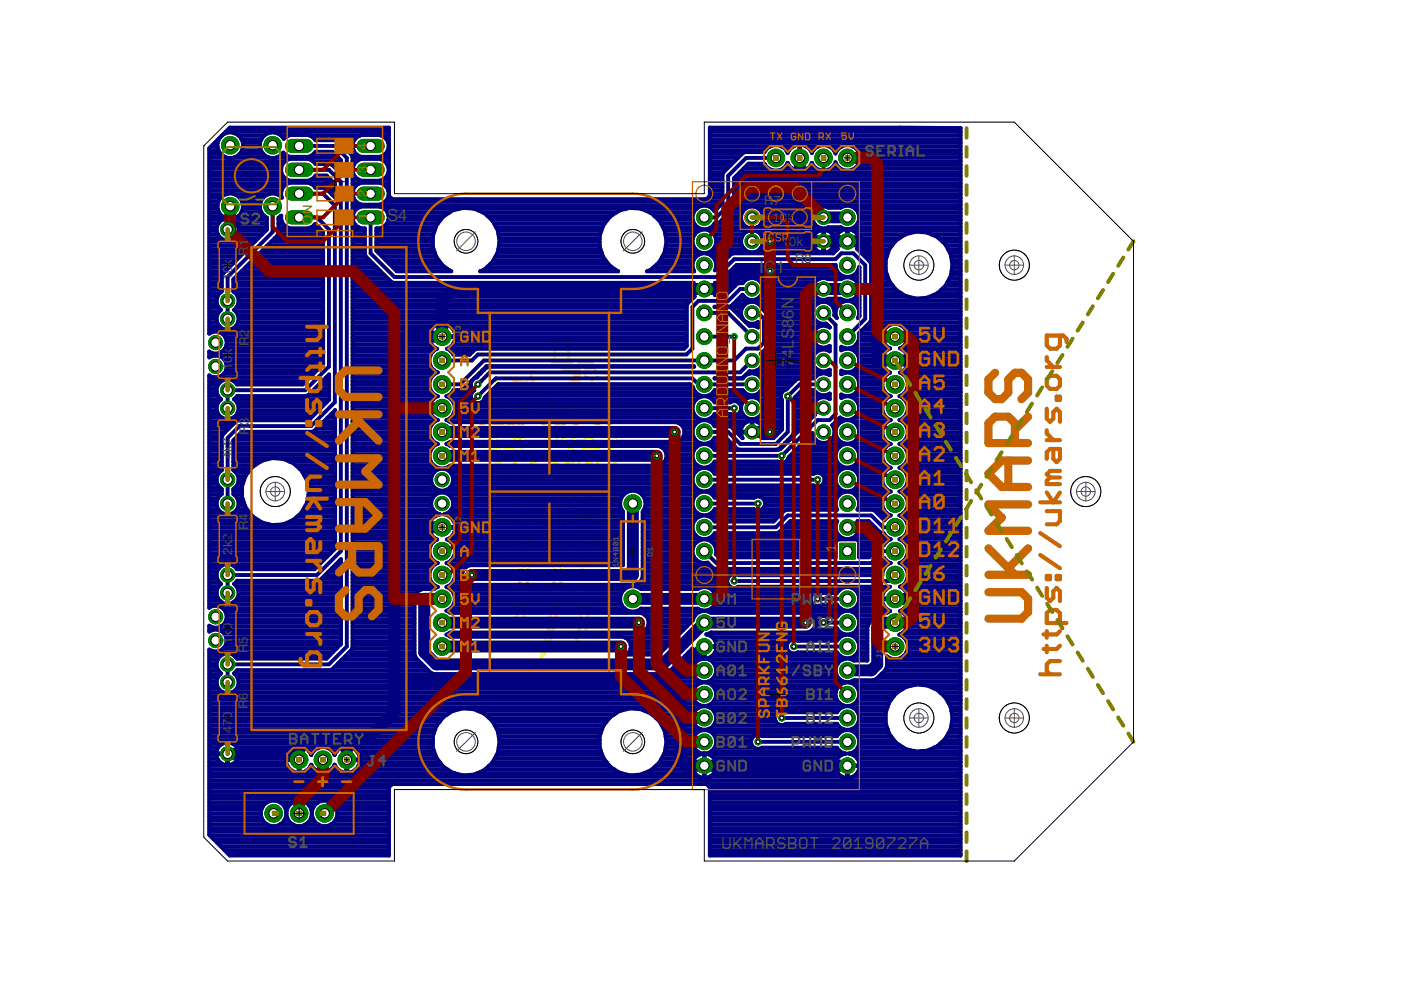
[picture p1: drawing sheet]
<svg xmlns="http://www.w3.org/2000/svg" width="297mm" height="210mm" viewBox="0 0 297 210" stroke-linecap="round" stroke-linejoin="round" font-family="sans-serif">
<defs><g id="words">
<g font-size="3.6" fill="#505050">
<text x="82.1" y="46.9">S4</text>
<text x="161" y="58">IC1</text>
<text x="168.3" y="65.6" transform="rotate(-90 168.3 65.6)">N</text>
<text x="168.3" y="71.9" transform="rotate(-90 168.3 71.9)">S</text>
<text x="168.3" y="69.6" transform="rotate(-90 168.3 69.6)">8</text>
<text x="168.3" y="67.6" transform="rotate(-90 168.3 67.6)">6</text>
<text x="168.3" y="77.9" transform="rotate(-90 168.3 77.9)">7</text>
<text x="168.3" y="75.9" transform="rotate(-90 168.3 75.9)">4</text>
<text x="168.3" y="73.9" transform="rotate(-90 168.3 73.9)">L</text>
</g>
<g font-size="2.8" fill="#808000">
<text x="77.8" y="31.7" transform="rotate(-90 77.8 31.7)">4</text>
<text x="77.8" y="41.8" transform="rotate(-90 77.8 41.8)">2</text>
<text x="77.8" y="36.8" transform="rotate(-90 77.8 36.8)">3</text>
<text x="66.2" y="47.6" transform="rotate(-90 66.2 47.6)">O</text>
<text x="66.2" y="45.5" transform="rotate(-90 66.2 45.5)">N</text>
<text x="77.8" y="46.6" transform="rotate(-90 77.8 46.6)">1</text>
</g>
<g font-size="2.8" fill="#505050">
<text x="162" y="43.5">R7</text>
<text x="163.8" y="47.1">10k</text>
<text x="165.8" y="52.2">1</text>
<text x="167.3" y="52.2">0k</text>
<text x="49.2" y="59.5" transform="rotate(-90 49.2 59.5)">10k</text>
<text x="52.6" y="54.2" transform="rotate(-90 52.6 54.2)">R1</text>
<text x="168.5" y="55.7">R8</text>
<text x="52.7" y="71.4" transform="rotate(-90 52.7 71.4)">2</text>
<text x="49.2" y="76.9" transform="rotate(-90 49.2 76.9)">0</text>
<text x="49.2" y="75.3" transform="rotate(-90 49.2 75.3)">k</text>
<text x="52.7" y="73.4" transform="rotate(-90 52.7 73.4)">R</text>
<text x="49.2" y="78.4" transform="rotate(-90 49.2 78.4)">1</text>
<text x="52.7" y="92.2" transform="rotate(-90 52.7 92.2)">R</text>
<text x="52.7" y="90.2" transform="rotate(-90 52.7 90.2)">3</text>
<text x="49.2" y="97.4" transform="rotate(-90 49.2 97.4)">4k7</text>
<text x="52.6" y="112.4" transform="rotate(-90 52.6 112.4)">R</text>
<text x="52.6" y="110.4" transform="rotate(-90 52.6 110.4)">4</text>
<text x="49.2" y="117.6" transform="rotate(-90 49.2 117.6)">2</text>
<text x="49.2" y="116" transform="rotate(-90 49.2 116)">k</text>
<text x="49.2" y="114.6" transform="rotate(-90 49.2 114.6)">2</text>
<text x="49.2" y="136.5" transform="rotate(-90 49.2 136.5)">1</text>
<text x="49.2" y="135" transform="rotate(-90 49.2 135)">k</text>
<text x="49.2" y="133.6" transform="rotate(-90 49.2 133.6)">0</text>
<text x="52.5" y="136.5" transform="rotate(-90 52.5 136.5)">5</text>
<text x="52.5" y="138.5" transform="rotate(-90 52.5 138.5)">R</text>
<text x="52.5" y="148.4" transform="rotate(-90 52.5 148.4)">6</text>
<text x="49.2" y="155.5" transform="rotate(-90 49.2 155.5)">4</text>
<text x="49.2" y="153.9" transform="rotate(-90 49.2 153.9)">7</text>
<text x="49.2" y="152.4" transform="rotate(-90 49.2 152.4)">0</text>
<text x="52.5" y="150.4" transform="rotate(-90 52.5 150.4)">R</text>
</g>
</g></defs>
<g fill="#ff0" stroke="#ff0" stroke-width=".21">
<path d="M130.4 108.7h.2v6.4h-.2z"/>
<path d="M130.4 104.1h.2v1.6h-.2z"/>
<path d="M130.4 97.2h.2v3.9h-.2z"/>
<path d="M130.4 92.5h.2v.9h-.2z"/>
<path d="M130.2 108.7h.2v6.4h-.2z"/>
<path d="M130.2 103.5h.2v2.8h-.2z"/>
<path d="M130.2 97.1h.2v4.2h-.2z"/>
<path d="M130.2 91.7h.2v2.5h-.2z"/>
<path d="M130 108.9h.2v6h-.2z"/>
<path d="M130 103h.2v3.7h-.2z"/>
<path d="M130 97.1h.2v4.2h-.2z"/>
<path d="M130 91.2h.2v3.4h-.2z"/>
<path d="M129.9 105.8h.1v1.2h-.1z"/>
<path d="M129.9 102.6h.1v1.4h-.1z"/>
<path d="M129.9 96.1h.1v.1h-.1z"/>
<path d="M129.9 93.9h.1v1h-.1z"/>
<path d="M129.9 90.8h.1v1.2h-.1z"/>
<path d="M129.7 106.3h.2v.9h-.2z"/>
<path d="M129.7 102.5h.2v.8h-.2z"/>
<path d="M129.7 95.9h.2v.5h-.2z"/>
<path d="M129.7 94.2h.2v1h-.2z"/>
<path d="M129.7 90.5h.2v1h-.2z"/>
<path d="M129.5 106.7h.2v.8h-.2z"/>
<path d="M129.5 102.1h.2v.9h-.2z"/>
<path d="M129.5 96.1h.2v.5h-.2z"/>
<path d="M129.5 94.7h.2v.9h-.2z"/>
<path d="M129.5 90.2h.2v.8h-.2z"/>
<path d="M129.4 108.2h.1v.3h-.1z"/>
<path d="M129.4 107h.1v.7h-.1z"/>
<path d="M129.4 101.8h.1v.8h-.1z"/>
<path d="M129.4 96.2h.1v.5h-.1z"/>
<path d="M129.4 95.1h.1v.6h-.1z"/>
<path d="M129.4 90h.1v.7h-.1z"/>
<path d="M129.2 108.2h.2v.7h-.2z"/>
<path d="M129.2 107.2h.2v.7h-.2z"/>
<path d="M129.2 101.6h.2v.7h-.2z"/>
<path d="M129.2 96.4h.2v.5h-.2z"/>
<path d="M129.2 95.2h.2v.7h-.2z"/>
<path d="M129.2 89.7h.2v.8h-.2z"/>
<path d="M129 108.4h.2v.6h-.2z"/>
<path d="M129 107.4h.2v.6h-.2z"/>
<path d="M129 101.5h.2v.6h-.2z"/>
<path d="M129 96.6h.2v.5h-.2z"/>
<path d="M129 95.4h.2v.7h-.2z"/>
<path d="M129 89.5h.2v.7h-.2z"/>
<path d="M128.9 108.5h.1v.5h-.1z"/>
<path d="M128.9 107.5h.1v.7h-.1z"/>
<path d="M128.9 101.3h.1v.7h-.1z"/>
<path d="M128.9 99.1h.1v1.4h-.1z"/>
<path d="M128.9 96.6h.1v.5h-.1z"/>
<path d="M128.9 95.5h.1v.6h-.1z"/>
<path d="M128.9 89.3h.1v.7h-.1z"/>
<path d="M128.9 87.1h.1v1.4h-.1z"/>
<path d="M128.9 83.1h.1v1.3h-.1z"/>
<path d="M128.9 79.2h.1v1.4h-.1z"/>
<path d="M128.7 114.8h.2v1.5h-.2z"/>
<path d="M128.7 110.9h.2v1.3h-.2z"/>
<path d="M128.7 108.7h.2v.5h-.2z"/>
<path d="M128.7 107.7h.2v.5h-.2z"/>
<path d="M128.7 101.1h.2v.5h-.2z"/>
<path d="M128.7 98.9h.2v1.6h-.2z"/>
<path d="M128.7 96.7h.2v.5h-.2z"/>
<path d="M128.7 95.7h.2v.5h-.2z"/>
<path d="M128.7 89.2h.2v.6h-.2z"/>
<path d="M128.7 87h.2v1.5h-.2z"/>
<path d="M128.7 82.9h.2v1.5h-.2z"/>
<path d="M128.7 79h.2v1.6h-.2z"/>
<path d="M128.5 115.9h.2v.4h-.2z"/>
<path d="M128.5 114.8h.2v.1h-.2z"/>
<path d="M128.5 110.7h.2v1.5h-.2z"/>
<path d="M128.5 108.9h.2v.5h-.2z"/>
<path d="M128.5 107.8h.2v.6h-.2z"/>
<path d="M128.5 100.9h.2v.6h-.2z"/>
<path d="M128.5 100.3h.2v.1h-.2z"/>
<path d="M128.5 98.9h.2v.4h-.2z"/>
<path d="M128.5 96.7h.2v.5h-.2z"/>
<path d="M128.5 95.9h.2v.5h-.2z"/>
<path d="M128.5 89h.2v.7h-.2z"/>
<path d="M128.5 88.1h.2v.4h-.2z"/>
<path d="M128.5 87h.2v.1h-.2z"/>
<path d="M128.5 84.3h.2v.1h-.2z"/>
<path d="M128.5 82.9h.2v.4h-.2z"/>
<path d="M128.5 80.2h.2v.4h-.2z"/>
<path d="M128.5 79.1h.2v.3h-.2z"/>
<path d="M128.4 116h.1v.1h-.1z"/>
<path d="M128.4 114.6h.1v.3h-.1z"/>
<path d="M128.4 111.9h.1v.3h-.1z"/>
<path d="M128.4 110.7h.1v.4h-.1z"/>
<path d="M128.4 108.9h.1v.5h-.1z"/>
<path d="M128.4 108h.1v.5h-.1z"/>
<path d="M128.4 100.8h.1v.5h-.1z"/>
<path d="M128.4 100.1h.1v.3h-.1z"/>
<path d="M128.4 98.9h.1v.4h-.1z"/>
<path d="M128.4 96.9h.1v.5h-.1z"/>
<path d="M128.4 95.9h.1v.7h-.1z"/>
<path d="M128.4 88.8h.1v.7h-.1z"/>
<path d="M128.4 88.1h.1v.4h-.1z"/>
<path d="M128.4 87h.1v.1h-.1z"/>
<path d="M128.4 84.1h.1v.3h-.1z"/>
<path d="M128.4 82.9h.1v.4h-.1z"/>
<path d="M128.4 80.2h.1v.4h-.1z"/>
<path d="M128.4 79.1h.1v.3h-.1z"/>
<path d="M128.2 116h.2v.1h-.2z"/>
<path d="M128.2 114.6h.2v.3h-.2z"/>
<path d="M128.2 111.9h.2v.3h-.2z"/>
<path d="M128.2 110.7h.2v.4h-.2z"/>
<path d="M128.2 109h.2v.5h-.2z"/>
<path d="M128.2 108.2h.2v.3h-.2z"/>
<path d="M128.2 103.6h.2v1.9h-.2z"/>
<path d="M128.2 100.6h.2v.5h-.2z"/>
<path d="M128.2 100.1h.2v.3h-.2z"/>
<path d="M128.2 98.9h.2v.4h-.2z"/>
<path d="M128.2 96.9h.2v.5h-.2z"/>
<path d="M128.2 96.1h.2v.5h-.2z"/>
<path d="M128.2 91.8h.2v1.6h-.2z"/>
<path d="M128.2 88.6h.2v.7h-.2z"/>
<path d="M128.2 88.1h.2v.4h-.2z"/>
<path d="M128.2 86.8h.2v.3h-.2z"/>
<path d="M128.2 84.1h.2v.3h-.2z"/>
<path d="M128.2 82.9h.2v.4h-.2z"/>
<path d="M128.2 80.2h.2v.4h-.2z"/>
<path d="M128.2 79.1h.2v.1h-.2z"/>
<path d="M128 115.8h.2v.3h-.2z"/>
<path d="M128 114.6h.2v.3h-.2z"/>
<path d="M128 111.9h.2v.3h-.2z"/>
<path d="M128 110.7h.2v.2h-.2z"/>
<path d="M128 109h.2v.5h-.2z"/>
<path d="M128 108.2h.2v.5h-.2z"/>
<path d="M128 103.3h.2v2.7h-.2z"/>
<path d="M128 100.1h.2v1h-.2z"/>
<path d="M128 98.9h.2v.2h-.2z"/>
<path d="M128 96.9h.2v.5h-.2z"/>
<path d="M128 96.2h.2v.5h-.2z"/>
<path d="M128 91.3h.2v2.6h-.2z"/>
<path d="M128 88.5h.2v.7h-.2z"/>
<path d="M128 88.1h.2v.2h-.2z"/>
<path d="M128 86.8h.2v.3h-.2z"/>
<path d="M128 84.1h.2v.3h-.2z"/>
<path d="M128 82.9h.2v.2h-.2z"/>
<path d="M128 80.2h.2v.2h-.2z"/>
<path d="M128 78.9h.2v.3h-.2z"/>
<path d="M127.8 115.8h.2v.3h-.2z"/>
<path d="M127.8 114.6h.2v.3h-.2z"/>
<path d="M127.8 111.9h.2v.3h-.2z"/>
<path d="M127.8 110.7h.2v.2h-.2z"/>
<path d="M127.8 109.2h.2v.3h-.2z"/>
<path d="M127.8 108.4h.2v.3h-.2z"/>
<path d="M127.8 105.2h.2v1h-.2z"/>
<path d="M127.8 103h.2v1h-.2z"/>
<path d="M127.8 100.1h.2v.8h-.2z"/>
<path d="M127.8 98.9h.2v.2h-.2z"/>
<path d="M127.8 97.1h.2v.3h-.2z"/>
<path d="M127.8 96.2h.2v.5h-.2z"/>
<path d="M127.8 93.2h.2v1h-.2z"/>
<path d="M127.8 91h.2v1.2h-.2z"/>
<path d="M127.8 88.5h.2v.5h-.2z"/>
<path d="M127.8 88.1h.2v.2h-.2z"/>
<path d="M127.8 86.8h.2v.3h-.2z"/>
<path d="M127.8 84.1h.2v.3h-.2z"/>
<path d="M127.8 82.8h.2v.3h-.2z"/>
<path d="M127.8 80.2h.2v.2h-.2z"/>
<path d="M127.8 78.9h.2v.3h-.2z"/>
<path d="M127.7 115.8h.1v.3h-.1z"/>
<path d="M127.7 114.6h.1v.2h-.1z"/>
<path d="M127.7 111.9h.1v.2h-.1z"/>
<path d="M127.7 110.6h.1v.3h-.1z"/>
<path d="M127.7 109.2h.1v.5h-.1z"/>
<path d="M127.7 108.4h.1v.5h-.1z"/>
<path d="M127.7 105.7h.1v.6h-.1z"/>
<path d="M127.7 102.6h.1v.9h-.1z"/>
<path d="M127.7 100.1h.1v.7h-.1z"/>
<path d="M127.7 98.8h.1v.3h-.1z"/>
<path d="M127.7 96.4h.1v.5h-.1z"/>
<path d="M127.7 93.5h.1v.9h-.1z"/>
<path d="M127.7 90.7h.1v1h-.1z"/>
<path d="M127.7 88h.1v.8h-.1z"/>
<path d="M127.7 86.8h.1v.3h-.1z"/>
<path d="M127.7 84.1h.1v.2h-.1z"/>
<path d="M127.7 82.8h.1v.3h-.1z"/>
<path d="M127.7 80.1h.1v.3h-.1z"/>
<path d="M127.7 78.9h.1v.3h-.1z"/>
<path d="M127.5 115.8h.2v.3h-.2z"/>
<path d="M127.5 114.6h.2v.2h-.2z"/>
<path d="M127.5 111.9h.2v.2h-.2z"/>
<path d="M127.5 110.6h.2v.3h-.2z"/>
<path d="M127.5 109.2h.2v.5h-.2z"/>
<path d="M127.5 108.4h.2v.5h-.2z"/>
<path d="M127.5 106h.2v.5h-.2z"/>
<path d="M127.5 102.5h.2v.6h-.2z"/>
<path d="M127.5 99.9h.2v.7h-.2z"/>
<path d="M127.5 98.8h.2v.3h-.2z"/>
<path d="M127.5 96.4h.2v.5h-.2z"/>
<path d="M127.5 93.9h.2v.7h-.2z"/>
<path d="M127.5 90.5h.2v.9h-.2z"/>
<path d="M127.5 88h.2v.6h-.2z"/>
<path d="M127.5 86.8h.2v.2h-.2z"/>
<path d="M127.5 83.9h.2v.4h-.2z"/>
<path d="M127.5 82.8h.2v.3h-.2z"/>
<path d="M127.5 80.1h.2v.3h-.2z"/>
<path d="M127.5 78.9h.2v.3h-.2z"/>
<path d="M127.3 115.8h.2v.2h-.2z"/>
<path d="M127.3 114.4h.2v.4h-.2z"/>
<path d="M127.3 111.7h.2v.4h-.2z"/>
<path d="M127.3 110.6h.2v.3h-.2z"/>
<path d="M127.3 108.5h.2v.4h-.2z"/>
<path d="M127.3 106.2h.2v.5h-.2z"/>
<path d="M127.3 102.3h.2v.7h-.2z"/>
<path d="M127.3 99.9h.2v.7h-.2z"/>
<path d="M127.3 98.8h.2v.3h-.2z"/>
<path d="M127.3 96.6h.2v.3h-.2z"/>
<path d="M127.3 94h.2v.7h-.2z"/>
<path d="M127.3 90.3h.2v.7h-.2z"/>
<path d="M127.3 88h.2v.6h-.2z"/>
<path d="M127.3 86.8h.2v.2h-.2z"/>
<path d="M127.3 83.9h.2v.4h-.2z"/>
<path d="M127.3 82.8h.2v.3h-.2z"/>
<path d="M127.3 80.1h.2v.3h-.2z"/>
<path d="M127.3 78.9h.2v.2h-.2z"/>
<path d="M127.2 115.8h.1v.2h-.1z"/>
<path d="M127.2 114.4h.1v.4h-.1z"/>
<path d="M127.2 111.7h.1v.4h-.1z"/>
<path d="M127.2 110.6h.1v.3h-.1z"/>
<path d="M127.2 108.5h.1v.5h-.1z"/>
<path d="M127.2 106.3h.1v.5h-.1z"/>
<path d="M127.2 102.1h.1v.7h-.1z"/>
<path d="M127.2 99.9h.1v.5h-.1z"/>
<path d="M127.2 98.8h.1v.3h-.1z"/>
<path d="M127.2 96.6h.1v.5h-.1z"/>
<path d="M127.2 94.2h.1v.7h-.1z"/>
<path d="M127.2 90.2h.1v.6h-.1z"/>
<path d="M127.2 88h.1v.5h-.1z"/>
<path d="M127.2 86.8h.1v.2h-.1z"/>
<path d="M127.2 83.9h.1v.4h-.1z"/>
<path d="M127.2 82.8h.1v.1h-.1z"/>
<path d="M127.2 80.1h.1v.3h-.1z"/>
<path d="M127.2 78.9h.1v.2h-.1z"/>
<path d="M127 115.6h.2v.4h-.2z"/>
<path d="M127 114.4h.2v.4h-.2z"/>
<path d="M127 111.7h.2v.4h-.2z"/>
<path d="M127 110.6h.2v.1h-.2z"/>
<path d="M127 108.5h.2v.5h-.2z"/>
<path d="M127 106.3h.2v.5h-.2z"/>
<path d="M127 102h.2v.6h-.2z"/>
<path d="M127 99.9h.2v.5h-.2z"/>
<path d="M127 98.8h.2v.1h-.2z"/>
<path d="M127 96.6h.2v.5h-.2z"/>
<path d="M127 94.4h.2v.5h-.2z"/>
<path d="M127 90h.2v.7h-.2z"/>
<path d="M127 88h.2v.5h-.2z"/>
<path d="M127 86.6h.2v.4h-.2z"/>
<path d="M127 83.9h.2v.4h-.2z"/>
<path d="M127 82.8h.2v.1h-.2z"/>
<path d="M127 80.1h.2v.1h-.2z"/>
<path d="M127 78.7h.2v.4h-.2z"/>
<path d="M126.8 115.6h.2v.4h-.2z"/>
<path d="M126.8 114.4h.2v.4h-.2z"/>
<path d="M126.8 111.7h.2v.4h-.2z"/>
<path d="M126.8 110.6h.2v.1h-.2z"/>
<path d="M126.8 108.7h.2v.3h-.2z"/>
<path d="M126.8 106.5h.2v.5h-.2z"/>
<path d="M126.8 101.8h.2v.7h-.2z"/>
<path d="M126.8 99.8h.2v.5h-.2z"/>
<path d="M126.8 97.9h.2v1h-.2z"/>
<path d="M126.8 96.7h.2v.4h-.2z"/>
<path d="M126.8 94.6h.2v.5h-.2z"/>
<path d="M126.8 89.8h.2v.7h-.2z"/>
<path d="M126.8 87.8h.2v.5h-.2z"/>
<path d="M126.8 86.6h.2v.4h-.2z"/>
<path d="M126.8 83.9h.2v.2h-.2z"/>
<path d="M126.8 82.6h.2v.3h-.2z"/>
<path d="M126.8 79.9h.2v.3h-.2z"/>
<path d="M126.8 78.7h.2v.4h-.2z"/>
<path d="M126.7 115.6h.1v.4h-.1z"/>
<path d="M126.7 114.4h.1v.2h-.1z"/>
<path d="M126.7 111.7h.1v.2h-.1z"/>
<path d="M126.7 110.4h.1v.3h-.1z"/>
<path d="M126.7 108.7h.1v.3h-.1z"/>
<path d="M126.7 106.7h.1v.3h-.1z"/>
<path d="M126.7 101.8h.1v.5h-.1z"/>
<path d="M126.7 99.8h.1v.5h-.1z"/>
<path d="M126.7 97.4h.1v1.9h-.1z"/>
<path d="M126.7 96.7h.1v.4h-.1z"/>
<path d="M126.7 94.6h.1v.5h-.1z"/>
<path d="M126.7 89.8h.1v.5h-.1z"/>
<path d="M126.7 87.8h.1v.5h-.1z"/>
<path d="M126.7 86.6h.1v.4h-.1z"/>
<path d="M126.7 83.9h.1v.2h-.1z"/>
<path d="M126.7 82.6h.1v.3h-.1z"/>
<path d="M126.7 79.9h.1v.3h-.1z"/>
<path d="M126.7 78.7h.1v.4h-.1z"/>
<path d="M126.5 115.6h.2v.2h-.2z"/>
<path d="M126.5 114.3h.2v.3h-.2z"/>
<path d="M126.5 111.7h.2v.2h-.2z"/>
<path d="M126.5 110.4h.2v.3h-.2z"/>
<path d="M126.5 108.7h.2v.5h-.2z"/>
<path d="M126.5 106.7h.2v.5h-.2z"/>
<path d="M126.5 101.6h.2v.5h-.2z"/>
<path d="M126.5 98.8h.2v1.3h-.2z"/>
<path d="M126.5 96.7h.2v1.6h-.2z"/>
<path d="M126.5 94.7h.2v.5h-.2z"/>
<path d="M126.5 89.7h.2v.5h-.2z"/>
<path d="M126.5 87.6h.2v.5h-.2z"/>
<path d="M126.5 86.6h.2v.2h-.2z"/>
<path d="M126.5 83.8h.2v.3h-.2z"/>
<path d="M126.5 82.6h.2v.3h-.2z"/>
<path d="M126.5 79.9h.2v.3h-.2z"/>
<path d="M126.5 78.7h.2v.4h-.2z"/>
<path d="M126.3 115.6h.2v.4h-.2z"/>
<path d="M126.3 114.3h.2v.3h-.2z"/>
<path d="M126.3 111.6h.2v.3h-.2z"/>
<path d="M126.3 110.4h.2v.3h-.2z"/>
<path d="M126.3 108.7h.2v.5h-.2z"/>
<path d="M126.3 106.8h.2v.4h-.2z"/>
<path d="M126.3 101.5h.2v.5h-.2z"/>
<path d="M126.3 99.1h.2v1h-.2z"/>
<path d="M126.3 96.7h.2v1h-.2z"/>
<path d="M126.3 94.7h.2v.5h-.2z"/>
<path d="M126.3 89.5h.2v.5h-.2z"/>
<path d="M126.3 87.6h.2v.5h-.2z"/>
<path d="M126.3 86.5h.2v.3h-.2z"/>
<path d="M126.3 83.8h.2v.3h-.2z"/>
<path d="M126.3 82.4h.2v.5h-.2z"/>
<path d="M126.3 79.9h.2v.3h-.2z"/>
<path d="M126.3 78.5h.2v.4h-.2z"/>
<path d="M126.2 115.6h.1v.4h-.1z"/>
<path d="M126.2 114.1h.1v.3h-.1z"/>
<path d="M126.2 111.7h.1v.4h-.1z"/>
<path d="M126.2 110.2h.1v.4h-.1z"/>
<path d="M126.2 108.7h.1v.5h-.1z"/>
<path d="M126.2 106.8h.1v.6h-.1z"/>
<path d="M126.2 101.5h.1v.5h-.1z"/>
<path d="M126.2 99.3h.1v.6h-.1z"/>
<path d="M126.2 96.7h.1v.7h-.1z"/>
<path d="M126.2 94.9h.1v.3h-.1z"/>
<path d="M126.2 89.5h.1v.5h-.1z"/>
<path d="M126.2 87.5h.1v.5h-.1z"/>
<path d="M126.2 86.3h.1v.3h-.1z"/>
<path d="M126.2 83.9h.1v.4h-.1z"/>
<path d="M126.2 82.3h.1v.5h-.1z"/>
<path d="M126.2 80.1h.1v.3h-.1z"/>
<path d="M126.2 78.4h.1v.3h-.1z"/>
<path d="M126 115.8h.2v.3h-.2z"/>
<path d="M126 113.9h.2v.4h-.2z"/>
<path d="M126 111.7h.2v.4h-.2z"/>
<path d="M126 110h.2v.4h-.2z"/>
<path d="M126 108.7h.2v.5h-.2z"/>
<path d="M126 106.8h.2v.6h-.2z"/>
<path d="M126 101.3h.2v.5h-.2z"/>
<path d="M126 99.4h.2v.5h-.2z"/>
<path d="M126 96.7h.2v.5h-.2z"/>
<path d="M126 94.9h.2v.5h-.2z"/>
<path d="M126 89.3h.2v.5h-.2z"/>
<path d="M126 87.5h.2v.5h-.2z"/>
<path d="M126 86.1h.2v.4h-.2z"/>
<path d="M126 84.1h.2v.3h-.2z"/>
<path d="M126 82.1h.2v.3h-.2z"/>
<path d="M126 80.1h.2v.3h-.2z"/>
<path d="M126 78.2h.2v.3h-.2z"/>
<path d="M125.8 115.8h.2v.3h-.2z"/>
<path d="M125.8 113.7h.2v.4h-.2z"/>
<path d="M125.8 111.9h.2v.3h-.2z"/>
<path d="M125.8 109.9h.2v.3h-.2z"/>
<path d="M125.8 108.9h.2v.3h-.2z"/>
<path d="M125.8 106.8h.2v.6h-.2z"/>
<path d="M125.8 103.8h.2v.8h-.2z"/>
<path d="M125.8 101.3h.2v.5h-.2z"/>
<path d="M125.8 99.4h.2v.4h-.2z"/>
<path d="M125.8 96.7h.2v.5h-.2z"/>
<path d="M125.8 94.9h.2v.5h-.2z"/>
<path d="M125.8 92h.2v.7h-.2z"/>
<path d="M125.8 89.3h.2v.5h-.2z"/>
<path d="M125.8 87.5h.2v.3h-.2z"/>
<path d="M125.8 86.1h.2v.2h-.2z"/>
<path d="M125.8 84.1h.2v.3h-.2z"/>
<path d="M125.8 82.1h.2v.3h-.2z"/>
<path d="M125.8 80.2h.2v.2h-.2z"/>
<path d="M125.8 78.2h.2v.2h-.2z"/>
<path d="M125.7 115.8h.1v.3h-.1z"/>
<path d="M125.7 113.7h.1v.4h-.1z"/>
<path d="M125.7 111.9h.1v.2h-.1z"/>
<path d="M125.7 109.9h.1v.3h-.1z"/>
<path d="M125.7 108.9h.1v.3h-.1z"/>
<path d="M125.7 106.8h.1v.6h-.1z"/>
<path d="M125.7 103.6h.1v1.4h-.1z"/>
<path d="M125.7 101.1h.1v.5h-.1z"/>
<path d="M125.7 99.3h.1v.5h-.1z"/>
<path d="M125.7 96.7h.1v.5h-.1z"/>
<path d="M125.7 94.9h.1v.5h-.1z"/>
<path d="M125.7 91.7h.1v1.2h-.1z"/>
<path d="M125.7 89.2h.1v.5h-.1z"/>
<path d="M125.7 87.3h.1v.5h-.1z"/>
<path d="M125.7 86h.1v.3h-.1z"/>
<path d="M125.7 84.1h.1v.2h-.1z"/>
<path d="M125.7 82.1h.1v.2h-.1z"/>
<path d="M125.7 80.1h.1v.3h-.1z"/>
<path d="M125.7 78h.1v.4h-.1z"/>
<path d="M125.5 119.8h.2v.4h-.2z"/>
<path d="M125.5 115.8h.2v2.5h-.2z"/>
<path d="M125.5 111.9h.2v2.2h-.2z"/>
<path d="M125.5 108.9h.2v1.1h-.2z"/>
<path d="M125.5 107h.2v.4h-.2z"/>
<path d="M125.5 103.5h.2v1.5h-.2z"/>
<path d="M125.5 101.1h.2v.5h-.2z"/>
<path d="M125.5 99.3h.2v.5h-.2z"/>
<path d="M125.5 96.7h.2v.5h-.2z"/>
<path d="M125.5 95.1h.2v.3h-.2z"/>
<path d="M125.5 91.5h.2v1.5h-.2z"/>
<path d="M125.5 89.2h.2v.5h-.2z"/>
<path d="M125.5 87.3h.2v.5h-.2z"/>
<path d="M125.5 83.9h.2v2.4h-.2z"/>
<path d="M125.5 80.1h.2v2.2h-.2z"/>
<path d="M125.5 76.9h.2v1.5h-.2z"/>
<path d="M125.3 119.8h.2v.4h-.2z"/>
<path d="M125.3 115.8h.2v2.5h-.2z"/>
<path d="M125.3 111.7h.2v2.4h-.2z"/>
<path d="M125.3 108.9h.2v1.1h-.2z"/>
<path d="M125.3 107h.2v.4h-.2z"/>
<path d="M125.3 104.6h.2v.6h-.2z"/>
<path d="M125.3 103.3h.2v.5h-.2z"/>
<path d="M125.3 101.1h.2v.4h-.2z"/>
<path d="M125.3 99.3h.2v.5h-.2z"/>
<path d="M125.3 98.1h.2v.3h-.2z"/>
<path d="M125.3 96.7h.2v.5h-.2z"/>
<path d="M125.3 95.1h.2v.3h-.2z"/>
<path d="M125.3 92.7h.2v.5h-.2z"/>
<path d="M125.3 91.4h.2v.6h-.2z"/>
<path d="M125.3 89.2h.2v.5h-.2z"/>
<path d="M125.3 87.3h.2v.5h-.2z"/>
<path d="M125.3 83.9h.2v2.4h-.2z"/>
<path d="M125.3 80.1h.2v2.2h-.2z"/>
<path d="M125.3 76.9h.2v1.5h-.2z"/>
<path d="M125.2 119.7h.1v.5h-.1z"/>
<path d="M125.2 117.8h.1v.5h-.1z"/>
<path d="M125.2 115.8h.1v.2h-.1z"/>
<path d="M125.2 113.7h.1v.2h-.1z"/>
<path d="M125.2 111.7h.1v.4h-.1z"/>
<path d="M125.2 109.9h.1v.1h-.1z"/>
<path d="M125.2 108.7h.1v.5h-.1z"/>
<path d="M125.2 107h.1v.4h-.1z"/>
<path d="M125.2 104.8h.1v.4h-.1z"/>
<path d="M125.2 103.1h.1v.6h-.1z"/>
<path d="M125.2 101.1h.1v.4h-.1z"/>
<path d="M125.2 99.3h.1v.3h-.1z"/>
<path d="M125.2 97.7h.1v.9h-.1z"/>
<path d="M125.2 96.7h.1v.5h-.1z"/>
<path d="M125.2 95.1h.1v.3h-.1z"/>
<path d="M125.2 92.7h.1v.5h-.1z"/>
<path d="M125.2 91.2h.1v.7h-.1z"/>
<path d="M125.2 89.2h.1v.3h-.1z"/>
<path d="M125.2 87.3h.1v.4h-.1z"/>
<path d="M125.2 86h.1v.3h-.1z"/>
<path d="M125.2 83.9h.1v.4h-.1z"/>
<path d="M125.2 81.9h.1v.4h-.1z"/>
<path d="M125.2 80.1h.1v.3h-.1z"/>
<path d="M125.2 78h.1v.4h-.1z"/>
<path d="M125.2 76.9h.1v.5h-.1z"/>
<path d="M125 121h.2v.5h-.2z"/>
<path d="M125 119.7h.2v.5h-.2z"/>
<path d="M125 117.8h.2v.3h-.2z"/>
<path d="M125 115.6h.2v.4h-.2z"/>
<path d="M125 113.6h.2v.3h-.2z"/>
<path d="M125 111.7h.2v.4h-.2z"/>
<path d="M125 109.7h.2v.3h-.2z"/>
<path d="M125 108.7h.2v.5h-.2z"/>
<path d="M125 107h.2v.4h-.2z"/>
<path d="M125 104.8h.2v.4h-.2z"/>
<path d="M125 103.1h.2v.6h-.2z"/>
<path d="M125 100.9h.2v.6h-.2z"/>
<path d="M125 99.3h.2v.3h-.2z"/>
<path d="M125 97.6h.2v1.2h-.2z"/>
<path d="M125 96.7h.2v.5h-.2z"/>
<path d="M125 95.1h.2v.3h-.2z"/>
<path d="M125 92.9h.2v.3h-.2z"/>
<path d="M125 91.2h.2v.5h-.2z"/>
<path d="M125 89h.2v.5h-.2z"/>
<path d="M125 87.1h.2v.5h-.2z"/>
<path d="M125 86h.2v.1h-.2z"/>
<path d="M125 83.9h.2v.4h-.2z"/>
<path d="M125 81.9h.2v.4h-.2z"/>
<path d="M125 80.1h.2v.1h-.2z"/>
<path d="M125 78h.2v.4h-.2z"/>
<path d="M125 76.9h.2v.3h-.2z"/>
<path d="M124.8 127.6h.2v3h-.2z"/>
<path d="M124.8 121h.2v.5h-.2z"/>
<path d="M124.8 119.7h.2v.5h-.2z"/>
<path d="M124.8 117.6h.2v.5h-.2z"/>
<path d="M124.8 115.6h.2v.4h-.2z"/>
<path d="M124.8 113.6h.2v.3h-.2z"/>
<path d="M124.8 111.7h.2v.4h-.2z"/>
<path d="M124.8 109.7h.2v.3h-.2z"/>
<path d="M124.8 108.7h.2v.5h-.2z"/>
<path d="M124.8 106.8h.2v.6h-.2z"/>
<path d="M124.8 104.8h.2v.4h-.2z"/>
<path d="M124.8 103.1h.2v.4h-.2z"/>
<path d="M124.8 100.9h.2v.6h-.2z"/>
<path d="M124.8 99.3h.2v.3h-.2z"/>
<path d="M124.8 98.3h.2v.5h-.2z"/>
<path d="M124.8 97.6h.2v.5h-.2z"/>
<path d="M124.8 96.7h.2v.5h-.2z"/>
<path d="M124.8 94.9h.2v.5h-.2z"/>
<path d="M124.8 92.9h.2v.3h-.2z"/>
<path d="M124.8 91.2h.2v.3h-.2z"/>
<path d="M124.8 89h.2v.5h-.2z"/>
<path d="M124.8 87.1h.2v.5h-.2z"/>
<path d="M124.8 86h.2v.1h-.2z"/>
<path d="M124.8 83.9h.2v.2h-.2z"/>
<path d="M124.8 81.9h.2v.4h-.2z"/>
<path d="M124.8 79.9h.2v.3h-.2z"/>
<path d="M124.8 78h.2v.2h-.2z"/>
<path d="M124.8 76.9h.2v.3h-.2z"/>
<path d="M124.7 127.1h.1v5.2h-.1z"/>
<path d="M124.7 121h.1v.5h-.1z"/>
<path d="M124.7 119.7h.1v.3h-.1z"/>
<path d="M124.7 117.6h.1v.5h-.1z"/>
<path d="M124.7 115.6h.1v.4h-.1z"/>
<path d="M124.7 113.6h.1v.3h-.1z"/>
<path d="M124.7 111.7h.1v.2h-.1z"/>
<path d="M124.7 109.7h.1v.3h-.1z"/>
<path d="M124.7 108.7h.1v.5h-.1z"/>
<path d="M124.7 106.8h.1v.6h-.1z"/>
<path d="M124.7 104.8h.1v.4h-.1z"/>
<path d="M124.7 103.1h.1v.4h-.1z"/>
<path d="M124.7 100.9h.1v.6h-.1z"/>
<path d="M124.7 99.1h.1v.5h-.1z"/>
<path d="M124.7 98.3h.1v.5h-.1z"/>
<path d="M124.7 97.6h.1v.3h-.1z"/>
<path d="M124.7 96.7h.1v.5h-.1z"/>
<path d="M124.7 94.9h.1v.5h-.1z"/>
<path d="M124.7 92.9h.1v.3h-.1z"/>
<path d="M124.7 91.2h.1v.3h-.1z"/>
<path d="M124.7 89h.1v.5h-.1z"/>
<path d="M124.7 87.1h.1v.5h-.1z"/>
<path d="M124.7 85.8h.1v.3h-.1z"/>
<path d="M124.7 83.9h.1v.2h-.1z"/>
<path d="M124.7 81.9h.1v.2h-.1z"/>
<path d="M124.7 79.9h.1v.3h-.1z"/>
<path d="M124.7 77.9h.1v.3h-.1z"/>
<path d="M124.7 76.7h.1v.5h-.1z"/>
<path d="M124.5 127.1h.2v6.2h-.2z"/>
<path d="M124.5 121h.2v.3h-.2z"/>
<path d="M124.5 119.7h.2v.3h-.2z"/>
<path d="M124.5 117.6h.2v.5h-.2z"/>
<path d="M124.5 115.6h.2v.4h-.2z"/>
<path d="M124.5 113.6h.2v.3h-.2z"/>
<path d="M124.5 111.7h.2v.2h-.2z"/>
<path d="M124.5 109.7h.2v.2h-.2z"/>
<path d="M124.5 108.7h.2v.5h-.2z"/>
<path d="M124.5 106.8h.2v.6h-.2z"/>
<path d="M124.5 104.6h.2v.6h-.2z"/>
<path d="M124.5 103.1h.2v.4h-.2z"/>
<path d="M124.5 100.9h.2v.4h-.2z"/>
<path d="M124.5 99.1h.2v.5h-.2z"/>
<path d="M124.5 97.6h.2v1.2h-.2z"/>
<path d="M124.5 96.7h.2v.5h-.2z"/>
<path d="M124.5 94.9h.2v.5h-.2z"/>
<path d="M124.5 92.7h.2v.5h-.2z"/>
<path d="M124.5 91.2h.2v.3h-.2z"/>
<path d="M124.5 89h.2v.3h-.2z"/>
<path d="M124.5 87.1h.2v.5h-.2z"/>
<path d="M124.5 85.8h.2v.3h-.2z"/>
<path d="M124.5 83.8h.2v.3h-.2z"/>
<path d="M124.5 81.7h.2v.4h-.2z"/>
<path d="M124.5 79.9h.2v.3h-.2z"/>
<path d="M124.5 77.9h.2v.3h-.2z"/>
<path d="M124.5 76.7h.2v.5h-.2z"/>
<path d="M124.3 131.4h.2v2.6h-.2z"/>
<path d="M124.3 121h.2v.3h-.2z"/>
<path d="M124.3 119.5h.2v.5h-.2z"/>
<path d="M124.3 117.6h.2v.5h-.2z"/>
<path d="M124.3 115.6h.2v.2h-.2z"/>
<path d="M124.3 113.6h.2v.1h-.2z"/>
<path d="M124.3 111.7h.2v.2h-.2z"/>
<path d="M124.3 109.7h.2v.2h-.2z"/>
<path d="M124.3 108.7h.2v.3h-.2z"/>
<path d="M124.3 106.8h.2v.6h-.2z"/>
<path d="M124.3 104.6h.2v.6h-.2z"/>
<path d="M124.3 103.1h.2v.4h-.2z"/>
<path d="M124.3 100.9h.2v.4h-.2z"/>
<path d="M124.3 99.1h.2v.5h-.2z"/>
<path d="M124.3 97.6h.2v1h-.2z"/>
<path d="M124.3 96.7h.2v.4h-.2z"/>
<path d="M124.3 94.9h.2v.5h-.2z"/>
<path d="M124.3 92.7h.2v.5h-.2z"/>
<path d="M124.3 91.2h.2v.3h-.2z"/>
<path d="M124.3 89h.2v.3h-.2z"/>
<path d="M124.3 87.1h.2v.5h-.2z"/>
<path d="M124.3 85.8h.2v.3h-.2z"/>
<path d="M124.3 83.8h.2v.3h-.2z"/>
<path d="M124.3 81.7h.2v.4h-.2z"/>
<path d="M124.3 79.9h.2v.3h-.2z"/>
<path d="M124.3 77.9h.2v.3h-.2z"/>
<path d="M124.3 76.7h.2v.5h-.2z"/>
<path d="M124.1 132.6h.2v1.5h-.2z"/>
<path d="M124.1 120.8h.2v.5h-.2z"/>
<path d="M124.1 119.5h.2v.5h-.2z"/>
<path d="M124.1 117.6h.2v.4h-.2z"/>
<path d="M124.1 115.4h.2v.4h-.2z"/>
<path d="M124.1 113.6h.2v.1h-.2z"/>
<path d="M124.1 111.6h.2v.3h-.2z"/>
<path d="M124.1 109.5h.2v.4h-.2z"/>
<path d="M124.1 108.7h.2v.3h-.2z"/>
<path d="M124.1 106.8h.2v.4h-.2z"/>
<path d="M124.1 104.5h.2v.5h-.2z"/>
<path d="M124.1 103.1h.2v.6h-.2z"/>
<path d="M124.1 100.9h.2v.4h-.2z"/>
<path d="M124.1 99.1h.2v.5h-.2z"/>
<path d="M124.1 97.7h.2v.7h-.2z"/>
<path d="M124.1 96.7h.2v.4h-.2z"/>
<path d="M124.1 94.9h.2v.3h-.2z"/>
<path d="M124.1 92.5h.2v.5h-.2z"/>
<path d="M124.1 91.2h.2v.5h-.2z"/>
<path d="M124.1 89h.2v.3h-.2z"/>
<path d="M124.1 87.1h.2v.4h-.2z"/>
<path d="M124.1 85.8h.2v.3h-.2z"/>
<path d="M124.1 83.8h.2v.3h-.2z"/>
<path d="M124.1 81.7h.2v.4h-.2z"/>
<path d="M124.1 79.9h.2v.2h-.2z"/>
<path d="M124.1 77.9h.2v.3h-.2z"/>
<path d="M124.1 76.7h.2v.5h-.2z"/>
<path d="M124 133.5h.1v.6h-.1z"/>
<path d="M124 120.8h.1v.5h-.1z"/>
<path d="M124 119.5h.1v.5h-.1z"/>
<path d="M124 117.6h.1v.4h-.1z"/>
<path d="M124 113.6h.1v2.2h-.1z"/>
<path d="M124 109.5h.1v2.4h-.1z"/>
<path d="M124 108.5h.1v.5h-.1z"/>
<path d="M124 106.7h.1v.5h-.1z"/>
<path d="M124 104.3h.1v.7h-.1z"/>
<path d="M124 103.1h.1v.7h-.1z"/>
<path d="M124 100.9h.1v.4h-.1z"/>
<path d="M124 99.1h.1v.3h-.1z"/>
<path d="M124 96.6h.1v.5h-.1z"/>
<path d="M124 94.7h.1v.5h-.1z"/>
<path d="M124 92.4h.1v.6h-.1z"/>
<path d="M124 91.2h.1v.7h-.1z"/>
<path d="M124 89h.1v.3h-.1z"/>
<path d="M124 85.8h.1v1.7h-.1z"/>
<path d="M124 81.7h.1v2.4h-.1z"/>
<path d="M124 77.9h.1v2.2h-.1z"/>
<path d="M124 76.7h.1v.3h-.1z"/>
<path d="M123.8 120.8h.2v.5h-.2z"/>
<path d="M123.8 119.5h.2v.5h-.2z"/>
<path d="M123.8 117.5h.2v.5h-.2z"/>
<path d="M123.8 113.6h.2v2.2h-.2z"/>
<path d="M123.8 109.5h.2v2.2h-.2z"/>
<path d="M123.8 108.5h.2v.5h-.2z"/>
<path d="M123.8 106.7h.2v.5h-.2z"/>
<path d="M123.8 103.3h.2v1.5h-.2z"/>
<path d="M123.8 100.9h.2v.6h-.2z"/>
<path d="M123.8 99.1h.2v.3h-.2z"/>
<path d="M123.8 96.6h.2v.5h-.2z"/>
<path d="M123.8 94.7h.2v.5h-.2z"/>
<path d="M123.8 91.3h.2v1.6h-.2z"/>
<path d="M123.8 89h.2v.3h-.2z"/>
<path d="M123.8 87.1h.2v.4h-.2z"/>
<path d="M123.8 76.7h.2v.3h-.2z"/>
<path d="M123.6 120.8h.2v.4h-.2z"/>
<path d="M123.6 119.5h.2v.3h-.2z"/>
<path d="M123.6 117.5h.2v.5h-.2z"/>
<path d="M123.6 108.5h.2v.4h-.2z"/>
<path d="M123.6 106.7h.2v.3h-.2z"/>
<path d="M123.6 103.5h.2v1h-.2z"/>
<path d="M123.6 100.9h.2v.6h-.2z"/>
<path d="M123.6 99.1h.2v.3h-.2z"/>
<path d="M123.6 96.6h.2v.3h-.2z"/>
<path d="M123.6 94.7h.2v.4h-.2z"/>
<path d="M123.6 91.5h.2v1.2h-.2z"/>
<path d="M123.6 89h.2v.5h-.2z"/>
<path d="M123.6 87.1h.2v.4h-.2z"/>
<path d="M123.6 76.7h.2v.3h-.2z"/>
<path d="M123.5 120.6h.1v.6h-.1z"/>
<path d="M123.5 119.5h.1v.3h-.1z"/>
<path d="M123.5 117.5h.1v.5h-.1z"/>
<path d="M123.5 108.4h.1v.5h-.1z"/>
<path d="M123.5 106.5h.1v.5h-.1z"/>
<path d="M123.5 100.9h.1v.6h-.1z"/>
<path d="M123.5 99.1h.1v.5h-.1z"/>
<path d="M123.5 96.4h.1v.5h-.1z"/>
<path d="M123.5 94.6h.1v.5h-.1z"/>
<path d="M123.5 89h.1v.5h-.1z"/>
<path d="M123.5 87.1h.1v.5h-.1z"/>
<path d="M123.5 76.5h.1v.5h-.1z"/>
<path d="M123.3 124.5h.2v5.6h-.2z"/>
<path d="M123.3 120.6h.2v.6h-.2z"/>
<path d="M123.3 119.3h.2v.5h-.2z"/>
<path d="M123.3 117.5h.2v.3h-.2z"/>
<path d="M123.3 108.4h.2v.5h-.2z"/>
<path d="M123.3 106.3h.2v.5h-.2z"/>
<path d="M123.3 101.1h.2v.4h-.2z"/>
<path d="M123.3 98.9h.2v.7h-.2z"/>
<path d="M123.3 96.4h.2v.7h-.2z"/>
<path d="M123.3 94.6h.2v.3h-.2z"/>
<path d="M123.3 89h.2v.5h-.2z"/>
<path d="M123.3 87.1h.2v.5h-.2z"/>
<path d="M123.3 76.5h.2v.5h-.2z"/>
<path d="M123.1 124h.2v8.1h-.2z"/>
<path d="M123.1 120.8h.2v.2h-.2z"/>
<path d="M123.1 119.3h.2v.5h-.2z"/>
<path d="M123.1 117.5h.2v.3h-.2z"/>
<path d="M123.1 108.4h.2v.3h-.2z"/>
<path d="M123.1 106.3h.2v.5h-.2z"/>
<path d="M123.1 101.1h.2v.4h-.2z"/>
<path d="M123.1 98.8h.2v.8h-.2z"/>
<path d="M123.1 96.4h.2v.8h-.2z"/>
<path d="M123.1 94.4h.2v.5h-.2z"/>
<path d="M123.1 89.2h.2v.3h-.2z"/>
<path d="M123.1 87.1h.2v.5h-.2z"/>
<path d="M123.1 76.5h.2v.5h-.2z"/>
<path d="M123 124h.1v9.3h-.1z"/>
<path d="M123 119.3h.1v.5h-.1z"/>
<path d="M123 117.3h.1v.5h-.1z"/>
<path d="M123 108.2h.1v.5h-.1z"/>
<path d="M123 106.2h.1v.5h-.1z"/>
<path d="M123 101.1h.1v.5h-.1z"/>
<path d="M123 98.4h.1v1.2h-.1z"/>
<path d="M123 96.2h.1v1.4h-.1z"/>
<path d="M123 94.2h.1v.5h-.1z"/>
<path d="M123 89.2h.1v.5h-.1z"/>
<path d="M123 87.1h.1v.5h-.1z"/>
<path d="M123 76.5h.1v.5h-.1z"/>
<path d="M122.8 131.1h.2v3.2h-.2z"/>
<path d="M122.8 119.3h.2v.5h-.2z"/>
<path d="M122.8 108.2h.2v9.6h-.2z"/>
<path d="M122.8 106.2h.2v.5h-.2z"/>
<path d="M122.8 101.1h.2v.5h-.2z"/>
<path d="M122.8 96.2h.2v3.4h-.2z"/>
<path d="M122.8 94.2h.2v.5h-.2z"/>
<path d="M122.8 89.2h.2v.5h-.2z"/>
<path d="M122.8 76.5h.2v11.2h-.2z"/>
<path d="M122.6 132.6h.2v2.5h-.2z"/>
<path d="M122.6 119.3h.2v.4h-.2z"/>
<path d="M122.6 108h.2v9.8h-.2z"/>
<path d="M122.6 106h.2v.5h-.2z"/>
<path d="M122.6 101.3h.2v.5h-.2z"/>
<path d="M122.6 96.1h.2v3.5h-.2z"/>
<path d="M122.6 94h.2v.6h-.2z"/>
<path d="M122.6 89.3h.2v.5h-.2z"/>
<path d="M122.6 76.5h.2v11.2h-.2z"/>
<path d="M122.4 133.8h.2v2.2h-.2z"/>
<path d="M122.4 119.3h.2v.4h-.2z"/>
<path d="M122.4 108h.2v9.6h-.2z"/>
<path d="M122.4 105.8h.2v.5h-.2z"/>
<path d="M122.4 101.3h.2v.5h-.2z"/>
<path d="M122.4 96.1h.2v3.7h-.2z"/>
<path d="M122.4 93.9h.2v.5h-.2z"/>
<path d="M122.4 89.3h.2v.5h-.2z"/>
<path d="M122.4 76.3h.2v11.4h-.2z"/>
<path d="M122.3 134.8h.2v1.9h-.2z"/>
<path d="M122.3 119.3h.2v.4h-.2z"/>
<path d="M122.3 107.8h.2v1.4h-.2z"/>
<path d="M122.3 105.7h.2v.5h-.2z"/>
<path d="M122.3 101.5h.2v.5h-.2z"/>
<path d="M122.3 99.3h.2v.5h-.2z"/>
<path d="M122.3 97.4h.2v.2h-.2z"/>
<path d="M122.3 96.7h.2v.4h-.2z"/>
<path d="M122.3 95.9h.2v.7h-.2z"/>
<path d="M122.3 93.7h.2v.5h-.2z"/>
<path d="M122.3 89.5h.2v.5h-.2z"/>
<path d="M122.3 87.3h.2v.5h-.2z"/>
<path d="M122.3 79.7h.2v.9h-.2z"/>
<path d="M122.3 78.5h.2v.9h-.2z"/>
<path d="M122.3 78h.2v.4h-.2z"/>
<path d="M122.1 135.5h.2v1.5h-.2z"/>
<path d="M122.1 108.5h.2v1h-.2z"/>
<path d="M122.1 107.8h.2v.4h-.2z"/>
<path d="M122.1 105.5h.2v.5h-.2z"/>
<path d="M122.1 101.6h.2v.5h-.2z"/>
<path d="M122.1 99.3h.2v.5h-.2z"/>
<path d="M122.1 97.4h.2v.3h-.2z"/>
<path d="M122.1 96.7h.2v.4h-.2z"/>
<path d="M122.1 95.9h.2v.7h-.2z"/>
<path d="M122.1 93.5h.2v.5h-.2z"/>
<path d="M122.1 89.7h.2v.5h-.2z"/>
<path d="M122.1 87.3h.2v.5h-.2z"/>
<path d="M122.1 80.1h.2v.6h-.2z"/>
<path d="M122.1 78.5h.2v1.1h-.2z"/>
<path d="M122.1 78.2h.2v.2h-.2z"/>
<path d="M122 136.5h.1v.5h-.1z"/>
<path d="M122 109h.1v.9h-.1z"/>
<path d="M122 107.7h.1v.5h-.1z"/>
<path d="M122 105.2h.1v.6h-.1z"/>
<path d="M122 101.8h.1v.7h-.1z"/>
<path d="M122 99.4h.1v.5h-.1z"/>
<path d="M122 97.4h.1v.3h-.1z"/>
<path d="M122 96.9h.1v.2h-.1z"/>
<path d="M122 95.7h.1v.9h-.1z"/>
<path d="M122 93.2h.1v.7h-.1z"/>
<path d="M122 89.7h.1v.6h-.1z"/>
<path d="M122 87.5h.1v.3h-.1z"/>
<path d="M122 80.2h.1v.9h-.1z"/>
<path d="M122 79h.1v.9h-.1z"/>
<path d="M122 78.5h.1v.4h-.1z"/>
<path d="M122 78.2h.1v.2h-.1z"/>
<path d="M121.8 109.4h.2v.6h-.2z"/>
<path d="M121.8 107.5h.2v.5h-.2z"/>
<path d="M121.8 104.8h.2v.9h-.2z"/>
<path d="M121.8 102h.2v.6h-.2z"/>
<path d="M121.8 99.4h.2v.5h-.2z"/>
<path d="M121.8 97.6h.2v.3h-.2z"/>
<path d="M121.8 96.9h.2v.3h-.2z"/>
<path d="M121.8 96.2h.2v.4h-.2z"/>
<path d="M121.8 95.5h.2v.6h-.2z"/>
<path d="M121.8 92.9h.2v.8h-.2z"/>
<path d="M121.8 89.8h.2v.7h-.2z"/>
<path d="M121.8 87.5h.2v.5h-.2z"/>
<path d="M121.8 80.6h.2v.6h-.2z"/>
<path d="M121.8 79.4h.2v.7h-.2z"/>
<path d="M121.8 78.5h.2v.4h-.2z"/>
<path d="M121.8 78.2h.2v.2h-.2z"/>
<path d="M121.6 109.5h.2v.7h-.2z"/>
<path d="M121.6 107.4h.2v.6h-.2z"/>
<path d="M121.6 104.3h.2v1h-.2z"/>
<path d="M121.6 102.1h.2v.9h-.2z"/>
<path d="M121.6 99.6h.2v.3h-.2z"/>
<path d="M121.6 97.6h.2v.3h-.2z"/>
<path d="M121.6 97.1h.2v.3h-.2z"/>
<path d="M121.6 96.2h.2v.5h-.2z"/>
<path d="M121.6 95.5h.2v.6h-.2z"/>
<path d="M121.6 92.5h.2v1h-.2z"/>
<path d="M121.6 90.2h.2v.8h-.2z"/>
<path d="M121.6 87.5h.2v.5h-.2z"/>
<path d="M121.6 80.7h.2v.9h-.2z"/>
<path d="M121.6 79.5h.2v.9h-.2z"/>
<path d="M121.6 78.5h.2v.4h-.2z"/>
<path d="M121.6 78.2h.2v.2h-.2z"/>
<path d="M121.5 109.7h.1v.7h-.1z"/>
<path d="M121.5 107.4h.1v.5h-.1z"/>
<path d="M121.5 102.3h.1v2.9h-.1z"/>
<path d="M121.5 99.6h.1v.5h-.1z"/>
<path d="M121.5 97.7h.1v.4h-.1z"/>
<path d="M121.5 97.1h.1v.3h-.1z"/>
<path d="M121.5 96.2h.1v.5h-.1z"/>
<path d="M121.5 95.4h.1v.5h-.1z"/>
<path d="M121.5 90.3h.1v2.9h-.1z"/>
<path d="M121.5 87.6h.1v.5h-.1z"/>
<path d="M121.5 81.1h.1v.6h-.1z"/>
<path d="M121.5 79.7h.1v.9h-.1z"/>
<path d="M121.5 78.5h.1v.4h-.1z"/>
<path d="M121.5 78.2h.1v.2h-.1z"/>
<path d="M121.3 109.9h.2v.7h-.2z"/>
<path d="M121.3 107.2h.2v.5h-.2z"/>
<path d="M121.3 102.6h.2v2.2h-.2z"/>
<path d="M121.3 99.8h.2v.5h-.2z"/>
<path d="M121.3 97.9h.2v.4h-.2z"/>
<path d="M121.3 97.2h.2v.4h-.2z"/>
<path d="M121.3 96.4h.2v.3h-.2z"/>
<path d="M121.3 95.2h.2v.5h-.2z"/>
<path d="M121.3 90.7h.2v2.2h-.2z"/>
<path d="M121.3 87.6h.2v.5h-.2z"/>
<path d="M121.3 81.2h.2v.9h-.2z"/>
<path d="M121.3 80.1h.2v.8h-.2z"/>
<path d="M121.3 78.2h.2v.7h-.2z"/>
<path d="M121.1 110h.2v.7h-.2z"/>
<path d="M121.1 107h.2v.5h-.2z"/>
<path d="M121.1 103.3h.2v.9h-.2z"/>
<path d="M121.1 99.8h.2v.5h-.2z"/>
<path d="M121.1 96.4h.2v.5h-.2z"/>
<path d="M121.1 95.1h.2v.5h-.2z"/>
<path d="M121.1 91.2h.2v1.2h-.2z"/>
<path d="M121.1 87.8h.2v.5h-.2z"/>
<path d="M121.1 81.4h.2v.9h-.2z"/>
<path d="M121.1 80.2h.2v.9h-.2z"/>
<path d="M121.1 78.2h.2v.7h-.2z"/>
<path d="M121.1 76.2h.2v1h-.2z"/>
<path d="M120.9 110.2h.2v.7h-.2z"/>
<path d="M120.9 106.8h.2v.6h-.2z"/>
<path d="M120.9 99.9h.2v.5h-.2z"/>
<path d="M120.9 96.6h.2v.5h-.2z"/>
<path d="M120.9 94.9h.2v1.2h-.2z"/>
<path d="M120.9 88h.2v.5h-.2z"/>
<path d="M120.9 86.8h.2v.2h-.2z"/>
<path d="M120.9 81.7h.2v.7h-.2z"/>
<path d="M120.9 80.6h.2v.6h-.2z"/>
<path d="M120.9 78.2h.2v.7h-.2z"/>
<path d="M120.9 76.2h.2v1h-.2z"/>
<path d="M120.8 110.4h.1v.5h-.1z"/>
<path d="M120.8 106.7h.1v.7h-.1z"/>
<path d="M120.8 99.9h.1v.7h-.1z"/>
<path d="M120.8 96.6h.1v.6h-.1z"/>
<path d="M120.8 94.7h.1v1.5h-.1z"/>
<path d="M120.8 88h.1v.5h-.1z"/>
<path d="M120.8 86.5h.1v.8h-.1z"/>
<path d="M120.8 81.9h.1v.9h-.1z"/>
<path d="M120.8 80.7h.1v.9h-.1z"/>
<path d="M120.8 78.2h.1v.7h-.1z"/>
<path d="M120.8 76.2h.1v1h-.1z"/>
<path d="M120.6 110.6h.2v.5h-.2z"/>
<path d="M120.6 106.5h.2v.7h-.2z"/>
<path d="M120.6 96.7h.2v3.9h-.2z"/>
<path d="M120.6 95.7h.2v.7h-.2z"/>
<path d="M120.6 94.6h.2v.6h-.2z"/>
<path d="M120.6 88.1h.2v.5h-.2z"/>
<path d="M120.6 86.3h.2v1h-.2z"/>
<path d="M120.6 82.3h.2v.6h-.2z"/>
<path d="M120.6 81.1h.2v.6h-.2z"/>
<path d="M120.6 78.5h.2v.4h-.2z"/>
<path d="M120.6 78.2h.2v.2h-.2z"/>
<path d="M120.6 76.9h.2v.3h-.2z"/>
<path d="M120.6 72.7h.2v3.8h-.2z"/>
<path d="M120.4 110.7h.2v.5h-.2z"/>
<path d="M120.4 106.2h.2v.6h-.2z"/>
<path d="M120.4 97.1h.2v3.9h-.2z"/>
<path d="M120.4 96.1h.2v.5h-.2z"/>
<path d="M120.4 94.2h.2v.7h-.2z"/>
<path d="M120.4 88.3h.2v.5h-.2z"/>
<path d="M120.4 87h.2v.3h-.2z"/>
<path d="M120.4 86h.2v.6h-.2z"/>
<path d="M120.4 82.6h.2v.7h-.2z"/>
<path d="M120.4 81.4h.2v.7h-.2z"/>
<path d="M120.4 78.5h.2v.4h-.2z"/>
<path d="M120.4 78.2h.2v.2h-.2z"/>
<path d="M120.4 76.9h.2v.3h-.2z"/>
<path d="M120.4 72.3h.2v4.2h-.2z"/>
<path d="M120.3 110.7h.1v.5h-.1z"/>
<path d="M120.3 106h.1v.7h-.1z"/>
<path d="M120.3 97.4h.1v3.7h-.1z"/>
<path d="M120.3 96.1h.1v.5h-.1z"/>
<path d="M120.3 94h.1v.7h-.1z"/>
<path d="M120.3 88.5h.1v.5h-.1z"/>
<path d="M120.3 86.8h.1v.5h-.1z"/>
<path d="M120.3 85.8h.1v.7h-.1z"/>
<path d="M120.3 82.8h.1v.6h-.1z"/>
<path d="M120.3 81.6h.1v.7h-.1z"/>
<path d="M120.3 78.5h.1v.4h-.1z"/>
<path d="M120.3 78h.1v.4h-.1z"/>
<path d="M120.3 76.9h.1v.3h-.1z"/>
<path d="M120.3 76.2h.1v.3h-.1z"/>
<path d="M120.3 72.1h.1v.9h-.1z"/>
<path d="M120.1 110.9h.2v.5h-.2z"/>
<path d="M120.1 105.7h.2v.8h-.2z"/>
<path d="M120.1 100.6h.2v.7h-.2z"/>
<path d="M120.1 97.9h.2v2.6h-.2z"/>
<path d="M120.1 96.2h.2v.4h-.2z"/>
<path d="M120.1 93.9h.2v.7h-.2z"/>
<path d="M120.1 88.6h.2v.7h-.2z"/>
<path d="M120.1 86.6h.2v.7h-.2z"/>
<path d="M120.1 85.8h.2v.5h-.2z"/>
<path d="M120.1 82.9h.2v.9h-.2z"/>
<path d="M120.1 81.7h.2v.9h-.2z"/>
<path d="M120.1 78.5h.2v.2h-.2z"/>
<path d="M120.1 78h.2v.4h-.2z"/>
<path d="M120.1 76.9h.2v.3h-.2z"/>
<path d="M120.1 76.2h.2v.3h-.2z"/>
<path d="M120.1 72h.2v.6h-.2z"/>
<path d="M119.9 111.1h.2v.3h-.2z"/>
<path d="M119.9 105.5h.2v.8h-.2z"/>
<path d="M119.9 100.8h.2v.7h-.2z"/>
<path d="M119.9 99.6h.2v.7h-.2z"/>
<path d="M119.9 97.6h.2v1.2h-.2z"/>
<path d="M119.9 96.2h.2v.5h-.2z"/>
<path d="M119.9 93.5h.2v.9h-.2z"/>
<path d="M119.9 88.3h.2v1.2h-.2z"/>
<path d="M119.9 86.5h.2v.8h-.2z"/>
<path d="M119.9 85.6h.2v.5h-.2z"/>
<path d="M119.9 83.3h.2v.6h-.2z"/>
<path d="M119.9 82.1h.2v.7h-.2z"/>
<path d="M119.9 78h.2v.7h-.2z"/>
<path d="M119.9 76.9h.2v.3h-.2z"/>
<path d="M119.9 76.2h.2v.3h-.2z"/>
<path d="M119.9 72h.2v.5h-.2z"/>
<path d="M119.8 111.1h.1v.5h-.1z"/>
<path d="M119.8 105h.1v1h-.1z"/>
<path d="M119.8 100.9h.1v.9h-.1z"/>
<path d="M119.8 99.4h.1v.7h-.1z"/>
<path d="M119.8 97.2h.1v1.1h-.1z"/>
<path d="M119.8 96.2h.1v.5h-.1z"/>
<path d="M119.8 93.2h.1v.8h-.1z"/>
<path d="M119.8 87.8h.1v2h-.1z"/>
<path d="M119.8 86.5h.1v.8h-.1z"/>
<path d="M119.8 84.9h.1v1.1h-.1z"/>
<path d="M119.8 83.4h.1v.9h-.1z"/>
<path d="M119.8 82.3h.1v.8h-.1z"/>
<path d="M119.8 78.4h.1v.3h-.1z"/>
<path d="M119.8 77.9h.1v.3h-.1z"/>
<path d="M119.8 76.9h.1v.3h-.1z"/>
<path d="M119.8 76.2h.1v.3h-.1z"/>
<path d="M119.8 71.8h.1v.5h-.1z"/>
<path d="M119.6 111.2h.2v.4h-.2z"/>
<path d="M119.6 104.6h.2v1.1h-.2z"/>
<path d="M119.6 101.3h.2v1h-.2z"/>
<path d="M119.6 99.3h.2v.6h-.2z"/>
<path d="M119.6 96.9h.2v.8h-.2z"/>
<path d="M119.6 96.2h.2v.5h-.2z"/>
<path d="M119.6 92.7h.2v1.2h-.2z"/>
<path d="M119.6 89.2h.2v1h-.2z"/>
<path d="M119.6 86.3h.2v2.4h-.2z"/>
<path d="M119.6 84.8h.2v1h-.2z"/>
<path d="M119.6 83.8h.2v.6h-.2z"/>
<path d="M119.6 82.6h.2v.7h-.2z"/>
<path d="M119.6 78.4h.2v.1h-.2z"/>
<path d="M119.6 77.7h.2v.5h-.2z"/>
<path d="M119.6 76.9h.2v.3h-.2z"/>
<path d="M119.6 76.2h.2v.3h-.2z"/>
<path d="M119.6 71.8h.2v.3h-.2z"/>
<path d="M119.4 111.2h.2v.5h-.2z"/>
<path d="M119.4 103.8h.2v1.5h-.2z"/>
<path d="M119.4 101.6h.2v1.5h-.2z"/>
<path d="M119.4 99.1h.2v.7h-.2z"/>
<path d="M119.4 96.2h.2v1.2h-.2z"/>
<path d="M119.4 92h.2v1.5h-.2z"/>
<path d="M119.4 89.5h.2v1.3h-.2z"/>
<path d="M119.4 83.9h.2v4.2h-.2z"/>
<path d="M119.4 82.8h.2v.8h-.2z"/>
<path d="M119.4 78.2h.2v.3h-.2z"/>
<path d="M119.4 76.9h.2v1.1h-.2z"/>
<path d="M119.4 76.2h.2v.3h-.2z"/>
<path d="M119.4 71.6h.2v.5h-.2z"/>
<path d="M119.3 112.8h.1v6.9h-.1z"/>
<path d="M119.3 111.2h.1v.5h-.1z"/>
<path d="M119.3 102h.1v3h-.1z"/>
<path d="M119.3 98.9h.1v.7h-.1z"/>
<path d="M119.3 96.2h.1v1h-.1z"/>
<path d="M119.3 89.8h.1v3.2h-.1z"/>
<path d="M119.3 85.4h.1v2.3h-.1z"/>
<path d="M119.3 84.3h.1v.8h-.1z"/>
<path d="M119.3 83.1h.1v.7h-.1z"/>
<path d="M119.3 78h.1v.4h-.1z"/>
<path d="M119.3 76.9h.1v.8h-.1z"/>
<path d="M119.3 76.2h.1v.3h-.1z"/>
<path d="M119.3 71.6h.1v.5h-.1z"/>
<path d="M119.1 111.4h.2v11.1h-.2z"/>
<path d="M119.1 102.5h.2v1.8h-.2z"/>
<path d="M119.1 98.9h.2v.5h-.2z"/>
<path d="M119.1 96.2h.2v.7h-.2z"/>
<path d="M119.1 90.3h.2v2.2h-.2z"/>
<path d="M119.1 85.8h.2v1.2h-.2z"/>
<path d="M119.1 84.4h.2v.9h-.2z"/>
<path d="M119.1 83.2h.2v.9h-.2z"/>
<path d="M119.1 77.7h.2v.5h-.2z"/>
<path d="M119.1 76.9h.2v.3h-.2z"/>
<path d="M119.1 76.2h.2v.3h-.2z"/>
<path d="M119.1 71.6h.2v.5h-.2z"/>
<path d="M118.9 117.6h.2v7.1h-.2z"/>
<path d="M118.9 111.4h.2v3.2h-.2z"/>
<path d="M118.9 98.8h.2v.5h-.2z"/>
<path d="M118.9 96.2h.2v.5h-.2z"/>
<path d="M118.9 83.6h.2v2h-.2z"/>
<path d="M118.9 76.9h.2v1.1h-.2z"/>
<path d="M118.9 76.2h.2v.3h-.2z"/>
<path d="M118.9 71.6h.2v.5h-.2z"/>
<path d="M118.7 121.7h.2v4.3h-.2z"/>
<path d="M118.7 98.6h.2v.5h-.2z"/>
<path d="M118.7 96.2h.2v.5h-.2z"/>
<path d="M118.7 85.1h.2v.9h-.2z"/>
<path d="M118.7 83.8h.2v1.1h-.2z"/>
<path d="M118.7 76.9h.2v.3h-.2z"/>
<path d="M118.7 76.2h.2v.3h-.2z"/>
<path d="M118.7 71.6h.2v.5h-.2z"/>
<path d="M118.6 123.7h.1v3.5h-.1z"/>
<path d="M118.6 98.4h.1v.5h-.1z"/>
<path d="M118.6 96.2h.1v.5h-.1z"/>
<path d="M118.6 88.8h.1v3.2h-.1z"/>
<path d="M118.6 85.3h.1v.7h-.1z"/>
<path d="M118.6 84.1h.1v1h-.1z"/>
<path d="M118.6 76.9h.1v.3h-.1z"/>
<path d="M118.6 76.2h.1v.3h-.1z"/>
<path d="M118.6 71.6h.1v.5h-.1z"/>
<path d="M118.4 125.2h.2v3.2h-.2z"/>
<path d="M118.4 98.4h.2v.5h-.2z"/>
<path d="M118.4 96.2h.2v.5h-.2z"/>
<path d="M118.4 87.8h.2v4.6h-.2z"/>
<path d="M118.4 84.3h.2v1h-.2z"/>
<path d="M118.4 76.9h.2v.3h-.2z"/>
<path d="M118.4 76.2h.2v.3h-.2z"/>
<path d="M118.4 71.8h.2v.5h-.2z"/>
<path d="M118.2 126.6h.2v2.8h-.2z"/>
<path d="M118.2 98.3h.2v.5h-.2z"/>
<path d="M118.2 96.4h.2v.2h-.2z"/>
<path d="M118.2 91.3h.2v1.4h-.2z"/>
<path d="M118.2 87.1h.2v2.7h-.2z"/>
<path d="M118.2 84.3h.2v1.3h-.2z"/>
<path d="M118.2 76.9h.2v.3h-.2z"/>
<path d="M118.2 76.2h.2v.3h-.2z"/>
<path d="M118.2 71.8h.2v.5h-.2z"/>
<path d="M118.1 127.7h.2v2.6h-.2z"/>
<path d="M118.1 98.1h.2v.5h-.2z"/>
<path d="M118.1 92.2h.2v.7h-.2z"/>
<path d="M118.1 86.8h.2v1.7h-.2z"/>
<path d="M118.1 84.4h.2v1.4h-.2z"/>
<path d="M118.1 76.9h.2v.3h-.2z"/>
<path d="M118.1 76.2h.2v.3h-.2z"/>
<path d="M118.1 72h.2v.5h-.2z"/>
<path d="M117.9 128.9h.2v2.2h-.2z"/>
<path d="M117.9 98.1h.2v.5h-.2z"/>
<path d="M117.9 92.4h.2v.5h-.2z"/>
<path d="M117.9 89.2h.2v2.7h-.2z"/>
<path d="M117.9 86.8h.2v.9h-.2z"/>
<path d="M117.9 85.3h.2v.5h-.2z"/>
<path d="M117.9 84.3h.2v.8h-.2z"/>
<path d="M117.9 76.9h.2v.3h-.2z"/>
<path d="M117.9 76.2h.2v.3h-.2z"/>
<path d="M117.9 72.1h.2v.5h-.2z"/>
<path d="M117.8 129.8h.1v2.2h-.1z"/>
<path d="M117.8 97.9h.1v.5h-.1z"/>
<path d="M117.8 92.4h.1v.5h-.1z"/>
<path d="M117.8 88.3h.1v3.9h-.1z"/>
<path d="M117.8 86.6h.1v.5h-.1z"/>
<path d="M117.8 84.3h.1v1h-.1z"/>
<path d="M117.8 76.9h.1v.3h-.1z"/>
<path d="M117.8 76.2h.1v.3h-.1z"/>
<path d="M117.8 72.1h.1v1.1h-.1z"/>
<path d="M117.6 130.6h.2v2h-.2z"/>
<path d="M117.6 113.7h.2v8.6h-.2z"/>
<path d="M117.6 97.9h.2v.5h-.2z"/>
<path d="M117.6 91.5h.2v1.2h-.2z"/>
<path d="M117.6 87.6h.2v2.2h-.2z"/>
<path d="M117.6 86.5h.2v.5h-.2z"/>
<path d="M117.6 84.1h.2v1.7h-.2z"/>
<path d="M117.6 76.9h.2v.3h-.2z"/>
<path d="M117.6 72.5h.2v4h-.2z"/>
<path d="M117.4 131.6h.2v1.7h-.2z"/>
<path d="M117.4 111.7h.2v13.7h-.2z"/>
<path d="M117.4 97.7h.2v.6h-.2z"/>
<path d="M117.4 91.8h.2v.7h-.2z"/>
<path d="M117.4 87.1h.2v1.5h-.2z"/>
<path d="M117.4 86.3h.2v.5h-.2z"/>
<path d="M117.4 85.1h.2v.7h-.2z"/>
<path d="M117.4 84.1h.2v.8h-.2z"/>
<path d="M117.4 76.9h.2v.3h-.2z"/>
<path d="M117.4 72.8h.2v3.7h-.2z"/>
<path d="M117.2 132.3h.2v1.7h-.2z"/>
<path d="M117.2 121.2h.2v6h-.2z"/>
<path d="M117.2 111.4h.2v3.4h-.2z"/>
<path d="M117.2 97.7h.2v.6h-.2z"/>
<path d="M117.2 91.8h.2v.6h-.2z"/>
<path d="M117.2 86.1h.2v1.9h-.2z"/>
<path d="M117.2 83.9h.2v1.4h-.2z"/>
<path d="M117.2 76.2h.2v1h-.2z"/>
<path d="M117.1 132.9h.1v1.6h-.1z"/>
<path d="M117.1 124h.1v4.8h-.1z"/>
<path d="M117.1 111.2h.1v1.4h-.1z"/>
<path d="M117.1 97.6h.1v.5h-.1z"/>
<path d="M117.1 91.7h.1v.5h-.1z"/>
<path d="M117.1 84.6h.1v2.9h-.1z"/>
<path d="M117.1 83.9h.1v.5h-.1z"/>
<path d="M117.1 76.2h.1v1h-.1z"/>
<path d="M116.9 133.6h.2v1.4h-.2z"/>
<path d="M116.9 126.2h.2v3.9h-.2z"/>
<path d="M116.9 111.2h.2v.5h-.2z"/>
<path d="M116.9 97.6h.2v.5h-.2z"/>
<path d="M116.9 91.7h.2v.5h-.2z"/>
<path d="M116.9 86.6h.2v.5h-.2z"/>
<path d="M116.9 84.8h.2v1.7h-.2z"/>
<path d="M116.9 83.9h.2v.4h-.2z"/>
<path d="M116.7 134.1h.2v1.4h-.2z"/>
<path d="M116.7 127.9h.2v3.5h-.2z"/>
<path d="M116.7 111.2h.2v.5h-.2z"/>
<path d="M116.7 97.6h.2v.3h-.2z"/>
<path d="M116.7 91.5h.2v.5h-.2z"/>
<path d="M116.7 86.5h.2v.5h-.2z"/>
<path d="M116.7 84.6h.2v1.5h-.2z"/>
<path d="M116.7 83.8h.2v.5h-.2z"/>
<path d="M116.6 134.6h.1v1.4h-.1z"/>
<path d="M116.6 129.4h.1v3.1h-.1z"/>
<path d="M116.6 111.2h.1v.4h-.1z"/>
<path d="M116.6 97.4h.1v.5h-.1z"/>
<path d="M116.6 91.4h.1v.5h-.1z"/>
<path d="M116.6 86.3h.1v.5h-.1z"/>
<path d="M116.6 85.1h.1v.5h-.1z"/>
<path d="M116.6 84.6h.1v.3h-.1z"/>
<path d="M116.6 83.8h.1v.5h-.1z"/>
<path d="M116.4 135.1h.2v1.4h-.2z"/>
<path d="M116.4 130.8h.2v2.7h-.2z"/>
<path d="M116.4 111.1h.2v.5h-.2z"/>
<path d="M116.4 97.4h.2v.5h-.2z"/>
<path d="M116.4 91.2h.2v.5h-.2z"/>
<path d="M116.4 86.3h.2v.5h-.2z"/>
<path d="M116.4 84.4h.2v1h-.2z"/>
<path d="M116.4 83.8h.2v.3h-.2z"/>
<path d="M116.2 135.7h.2v1.1h-.2z"/>
<path d="M116.2 131.8h.2v2.7h-.2z"/>
<path d="M116.2 111.1h.2v.5h-.2z"/>
<path d="M116.2 97.4h.2v.5h-.2z"/>
<path d="M116.2 91h.2v.5h-.2z"/>
<path d="M116.2 84.4h.2v2.2h-.2z"/>
<path d="M116.2 83.8h.2v.3h-.2z"/>
<path d="M116.1 136.1h.1v1.2h-.1z"/>
<path d="M116.1 132.9h.1v2.4h-.1z"/>
<path d="M116.1 111.1h.1v.5h-.1z"/>
<path d="M116.1 97.4h.1v.3h-.1z"/>
<path d="M116.1 90.8h.1v.6h-.1z"/>
<path d="M116.1 84.4h.1v2.1h-.1z"/>
<path d="M116.1 83.6h.1v.5h-.1z"/>
<path d="M115.9 136.7h.2v1h-.2z"/>
<path d="M115.9 134h.2v2.2h-.2z"/>
<path d="M115.9 111.1h.2v.3h-.2z"/>
<path d="M115.9 97.4h.2v.3h-.2z"/>
<path d="M115.9 90.7h.2v.5h-.2z"/>
<path d="M115.9 84.4h.2v.5h-.2z"/>
<path d="M115.9 83.6h.2v.5h-.2z"/>
<path d="M115.7 137h.2v1h-.2z"/>
<path d="M115.7 135h.2v1.8h-.2z"/>
<path d="M115.7 110.9h.2v.5h-.2z"/>
<path d="M115.7 97.4h.2v.3h-.2z"/>
<path d="M115.7 90.3h.2v.7h-.2z"/>
<path d="M115.7 83.6h.2v1.3h-.2z"/>
<path d="M115.5 135.6h.2v2.7h-.2z"/>
<path d="M115.5 110.9h.2v.5h-.2z"/>
<path d="M115.5 97.4h.2v.3h-.2z"/>
<path d="M115.5 90.2h.2v.6h-.2z"/>
<path d="M115.5 83.8h.2v.8h-.2z"/>
<path d="M115.4 136.5h.1v2.2h-.1z"/>
<path d="M115.4 110.9h.1v.5h-.1z"/>
<path d="M115.4 97.2h.1v.5h-.1z"/>
<path d="M115.4 90h.1v.7h-.1z"/>
<path d="M115.4 83.9h.1v.5h-.1z"/>
<path d="M115.2 137.2h.2v1.8h-.2z"/>
<path d="M115.2 110.7h.2v.5h-.2z"/>
<path d="M115.2 97.2h.2v.5h-.2z"/>
<path d="M115.2 89.7h.2v.8h-.2z"/>
<path d="M115 137.8h.2v1.4h-.2z"/>
<path d="M115 110.7h.2v.5h-.2z"/>
<path d="M115 97.2h.2v.5h-.2z"/>
<path d="M115 89.2h.2v1h-.2z"/>
<path d="M114.9 138.3h.1v1.1h-.1z"/>
<path d="M114.9 110.7h.1v.5h-.1z"/>
<path d="M114.9 97.2h.1v.5h-.1z"/>
<path d="M114.9 88.6h.1v1.2h-.1z"/>
<path d="M114.7 138.9h.2v.5h-.2z"/>
<path d="M114.7 110.6h.2v.5h-.2z"/>
<path d="M114.7 97.2h.2v.5h-.2z"/>
<path d="M114.7 87.8h.2v1.7h-.2z"/>
<path d="M114.5 110.6h.2v.5h-.2z"/>
<path d="M114.5 97.2h.2v.5h-.2z"/>
<path d="M114.5 86.3h.2v2.7h-.2z"/>
<path d="M114.5 84.3h.2v.8h-.2z"/>
<path d="M114.4 110.6h.1v.3h-.1z"/>
<path d="M114.4 97.4h.1v.3h-.1z"/>
<path d="M114.4 84.3h.1v4h-.1z"/>
<path d="M114.4 80.4h.1v.2h-.1z"/>
<path d="M114.2 110.4h.2v.5h-.2z"/>
<path d="M114.2 97.4h.2v.3h-.2z"/>
<path d="M114.2 84.8h.2v2.3h-.2z"/>
<path d="M114.2 84.3h.2v.3h-.2z"/>
<path d="M114.2 80.4h.2v.2h-.2z"/>
<path d="M114 110.4h.2v.5h-.2z"/>
<path d="M114 97.4h.2v.3h-.2z"/>
<path d="M114 84.3h.2v.6h-.2z"/>
<path d="M114 80.4h.2v.2h-.2z"/>
<path d="M113.9 112.9h.1v.3h-.1z"/>
<path d="M113.9 110.2h.1v.5h-.1z"/>
<path d="M113.9 107.7h.1v.2h-.1z"/>
<path d="M113.9 97.4h.1v.3h-.1z"/>
<path d="M113.9 84.3h.1v1h-.1z"/>
<path d="M113.9 80.4h.1v.2h-.1z"/>
<path d="M113.7 112.9h.2v.3h-.2z"/>
<path d="M113.7 110.2h.2v.5h-.2z"/>
<path d="M113.7 107.5h.2v.5h-.2z"/>
<path d="M113.7 97.4h.2v.5h-.2z"/>
<path d="M113.7 84.8h.2v.6h-.2z"/>
<path d="M113.7 83.9h.2v.5h-.2z"/>
<path d="M113.7 80.4h.2v.2h-.2z"/>
<path d="M113.5 112.7h.2v.5h-.2z"/>
<path d="M113.5 110h.2v.6h-.2z"/>
<path d="M113.5 107.4h.2v.5h-.2z"/>
<path d="M113.5 97.4h.2v.5h-.2z"/>
<path d="M113.5 84.9h.2v.7h-.2z"/>
<path d="M113.5 84.4h.2v.2h-.2z"/>
<path d="M113.5 83.8h.2v.3h-.2z"/>
<path d="M113.5 80.4h.2v.2h-.2z"/>
<path d="M113.4 112.7h.1v.5h-.1z"/>
<path d="M113.4 110h.1v.6h-.1z"/>
<path d="M113.4 107.2h.1v.7h-.1z"/>
<path d="M113.4 97.4h.1v.5h-.1z"/>
<path d="M113.4 85.1h.1v.5h-.1z"/>
<path d="M113.4 84.3h.1v.1h-.1z"/>
<path d="M113.4 83.6h.1v.3h-.1z"/>
<path d="M113.4 80.4h.1v.2h-.1z"/>
<path d="M113.2 112.7h.2v.5h-.2z"/>
<path d="M113.2 109.9h.2v.5h-.2z"/>
<path d="M113.2 107.2h.2v.5h-.2z"/>
<path d="M113.2 97.6h.2v.5h-.2z"/>
<path d="M113.2 85.3h.2v.5h-.2z"/>
<path d="M113.2 83.3h.2v1h-.2z"/>
<path d="M113.2 80.6h.2v.1h-.2z"/>
<path d="M113 112.7h.2v.4h-.2z"/>
<path d="M113 109.9h.2v.5h-.2z"/>
<path d="M113 107h.2v.5h-.2z"/>
<path d="M113 97.6h.2v.5h-.2z"/>
<path d="M113 85.4h.2v.6h-.2z"/>
<path d="M113 83.1h.2v1.7h-.2z"/>
<path d="M113 80.6h.2v.1h-.2z"/>
<path d="M112.9 112.6h.1v.5h-.1z"/>
<path d="M112.9 109.7h.1v.5h-.1z"/>
<path d="M112.9 106.7h.1v.7h-.1z"/>
<path d="M112.9 97.7h.1v.7h-.1z"/>
<path d="M112.9 85.6h.1v.5h-.1z"/>
<path d="M112.9 83.9h.1v1.4h-.1z"/>
<path d="M112.9 82.9h.1v.5h-.1z"/>
<path d="M112.9 80.7h.1v.2h-.1z"/>
<path d="M112.9 78.9h.1v.5h-.1z"/>
<path d="M112.7 114.3h.2v.3h-.2z"/>
<path d="M112.7 112.6h.2v.5h-.2z"/>
<path d="M112.7 109.7h.2v.5h-.2z"/>
<path d="M112.7 106.5h.2v.7h-.2z"/>
<path d="M112.7 97.9h.2v.7h-.2z"/>
<path d="M112.7 84.4h.2v1.9h-.2z"/>
<path d="M112.7 82.8h.2v.5h-.2z"/>
<path d="M112.7 80.7h.2v.2h-.2z"/>
<path d="M112.7 79.4h.2v.3h-.2z"/>
<path d="M112.5 114.3h.2v.3h-.2z"/>
<path d="M112.5 112.4h.2v.5h-.2z"/>
<path d="M112.5 109.5h.2v.5h-.2z"/>
<path d="M112.5 106.3h.2v.7h-.2z"/>
<path d="M112.5 98.1h.2v.7h-.2z"/>
<path d="M112.5 87.3h.2v.2h-.2z"/>
<path d="M112.5 84.9h.2v1.6h-.2z"/>
<path d="M112.5 82.8h.2v.5h-.2z"/>
<path d="M112.5 80.9h.2v.2h-.2z"/>
<path d="M112.5 79.7h.2v.2h-.2z"/>
<path d="M112.4 114.3h.1v.3h-.1z"/>
<path d="M112.4 112.4h.1v.5h-.1z"/>
<path d="M112.4 109.5h.1v.4h-.1z"/>
<path d="M112.4 106.2h.1v.6h-.1z"/>
<path d="M112.4 98.3h.1v.6h-.1z"/>
<path d="M112.4 87.3h.1v.2h-.1z"/>
<path d="M112.4 85.4h.1v1.4h-.1z"/>
<path d="M112.4 82.8h.1v.3h-.1z"/>
<path d="M112.4 81.1h.1v.1h-.1z"/>
<path d="M112.4 79.9h.1v.2h-.1z"/>
<path d="M112.2 114.3h.2v.3h-.2z"/>
<path d="M112.2 112.4h.2v.3h-.2z"/>
<path d="M112.2 109.4h.2v.5h-.2z"/>
<path d="M112.2 105.8h.2v.9h-.2z"/>
<path d="M112.2 98.4h.2v.9h-.2z"/>
<path d="M112.2 87.3h.2v.2h-.2z"/>
<path d="M112.2 86.1h.2v.7h-.2z"/>
<path d="M112.2 82.8h.2v.3h-.2z"/>
<path d="M112.2 81.1h.2v.1h-.2z"/>
<path d="M112.2 80.1h.2v.1h-.2z"/>
<path d="M112 117.5h.2v4.7h-.2z"/>
<path d="M112 114.1h.2v.5h-.2z"/>
<path d="M112 112.2h.2v.5h-.2z"/>
<path d="M112 109.2h.2v.5h-.2z"/>
<path d="M112 105.5h.2v.8h-.2z"/>
<path d="M112 98.8h.2v.8h-.2z"/>
<path d="M112 87.3h.2v.2h-.2z"/>
<path d="M112 82.6h.2v.5h-.2z"/>
<path d="M112 81.2h.2v.2h-.2z"/>
<path d="M112 80.2h.2v.2h-.2z"/>
<path d="M111.8 117.5h.2v7.5h-.2z"/>
<path d="M111.8 114.1h.2v.5h-.2z"/>
<path d="M111.8 112.2h.2v.5h-.2z"/>
<path d="M111.8 109h.2v.7h-.2z"/>
<path d="M111.8 105.2h.2v1h-.2z"/>
<path d="M111.8 98.9h.2v1h-.2z"/>
<path d="M111.8 87.1h.2v.2h-.2z"/>
<path d="M111.8 82.6h.2v.5h-.2z"/>
<path d="M111.8 81.2h.2v.2h-.2z"/>
<path d="M111.8 80.4h.2v.2h-.2z"/>
<path d="M111.7 118.5h.1v8.6h-.1z"/>
<path d="M111.7 114.1h.1v.3h-.1z"/>
<path d="M111.7 112.1h.1v.5h-.1z"/>
<path d="M111.7 109h.1v.5h-.1z"/>
<path d="M111.7 104.8h.1v1h-.1z"/>
<path d="M111.7 99.3h.1v1.1h-.1z"/>
<path d="M111.7 87h.1v.1h-.1z"/>
<path d="M111.7 82.4h.1v.5h-.1z"/>
<path d="M111.7 81.4h.1v.2h-.1z"/>
<path d="M111.7 80.6h.1v.1h-.1z"/>
<path d="M111.5 123.5h.2v5.1h-.2z"/>
<path d="M111.5 113.9h.2v.5h-.2z"/>
<path d="M111.5 112.1h.2v.3h-.2z"/>
<path d="M111.5 108.9h.2v.5h-.2z"/>
<path d="M111.5 104.1h.2v1.4h-.2z"/>
<path d="M111.5 99.6h.2v1.5h-.2z"/>
<path d="M111.5 86.6h.2v.4h-.2z"/>
<path d="M111.5 82.3h.2v.6h-.2z"/>
<path d="M111.5 81.4h.2v.2h-.2z"/>
<path d="M111.5 80.7h.2v.2h-.2z"/>
<path d="M111.3 126.4h.2v3.9h-.2z"/>
<path d="M111.3 113.9h.2v.4h-.2z"/>
<path d="M111.3 111.9h.2v.5h-.2z"/>
<path d="M111.3 108.7h.2v.5h-.2z"/>
<path d="M111.3 100.1h.2v4.9h-.2z"/>
<path d="M111.3 81.9h.2v.9h-.2z"/>
<path d="M111.3 81.6h.2v.1h-.2z"/>
<path d="M111.3 80.9h.2v.2h-.2z"/>
<path d="M111.2 128.1h.1v3.3h-.1z"/>
<path d="M111.2 113.7h.1v.6h-.1z"/>
<path d="M111.2 111.7h.1v.5h-.1z"/>
<path d="M111.2 108.5h.1v.5h-.1z"/>
<path d="M111.2 100.8h.1v3.7h-.1z"/>
<path d="M111.2 86.1h.1v1.7h-.1z"/>
<path d="M111.2 81.6h.1v1h-.1z"/>
<path d="M111.2 81.1h.1v.1h-.1z"/>
<path d="M111 129.6h.2v2.9h-.2z"/>
<path d="M111 113.7h.2v.6h-.2z"/>
<path d="M111 111.7h.2v.5h-.2z"/>
<path d="M111 108.4h.2v.6h-.2z"/>
<path d="M111 101.6h.2v2.1h-.2z"/>
<path d="M111 85.8h.2v2.4h-.2z"/>
<path d="M111 81.1h.2v1.2h-.2z"/>
<path d="M110.8 130.8h.2v2.2h-.2z"/>
<path d="M110.8 113.6h.2v.5h-.2z"/>
<path d="M110.8 111.6h.2v.5h-.2z"/>
<path d="M110.8 108.2h.2v.7h-.2z"/>
<path d="M110.8 89.5h.2v4.4h-.2z"/>
<path d="M110.8 87.1h.2v1.4h-.2z"/>
<path d="M110.8 85.6h.2v1h-.2z"/>
<path d="M110.8 81.1h.2v.8h-.2z"/>
<path d="M110.7 131.9h.1v1h-.1z"/>
<path d="M110.7 116.1h.1v1.2h-.1z"/>
<path d="M110.7 113.6h.1v.5h-.1z"/>
<path d="M110.7 111.4h.1v.5h-.1z"/>
<path d="M110.7 108h.1v.7h-.1z"/>
<path d="M110.7 88h.1v6.9h-.1z"/>
<path d="M110.7 85.6h.1v1.2h-.1z"/>
<path d="M110.7 81.9h.1v.2h-.1z"/>
<path d="M110.7 80.9h.1v.7h-.1z"/>
<path d="M110.5 116h.2v6.2h-.2z"/>
<path d="M110.5 113.4h.2v.5h-.2z"/>
<path d="M110.5 111.4h.2v.5h-.2z"/>
<path d="M110.5 107.8h.2v.7h-.2z"/>
<path d="M110.5 92.7h.2v2.7h-.2z"/>
<path d="M110.5 88.1h.2v2.1h-.2z"/>
<path d="M110.5 86.3h.2v.5h-.2z"/>
<path d="M110.5 85.4h.2v.6h-.2z"/>
<path d="M110.5 80.7h.2v.7h-.2z"/>
<path d="M110.3 115.9h.2v8.5h-.2z"/>
<path d="M110.3 113.2h.2v.5h-.2z"/>
<path d="M110.3 111.2h.2v.5h-.2z"/>
<path d="M110.3 107.7h.2v.7h-.2z"/>
<path d="M110.3 94.2h.2v1.7h-.2z"/>
<path d="M110.3 92.5h.2v.5h-.2z"/>
<path d="M110.3 88.3h.2v.9h-.2z"/>
<path d="M110.3 86.5h.2v.5h-.2z"/>
<path d="M110.3 85.4h.2v.4h-.2z"/>
<path d="M110.3 81.2h.2v.2h-.2z"/>
<path d="M110.3 80.6h.2v.5h-.2z"/>
<path d="M110.2 120h.1v6.2h-.1z"/>
<path d="M110.2 113.2h.1v.5h-.1z"/>
<path d="M110.2 111.1h.1v.5h-.1z"/>
<path d="M110.2 107.5h.1v.7h-.1z"/>
<path d="M110.2 95.1h.1v1.3h-.1z"/>
<path d="M110.2 92.5h.1v.5h-.1z"/>
<path d="M110.2 90.3h.1v2.1h-.1z"/>
<path d="M110.2 86.5h.1v.5h-.1z"/>
<path d="M110.2 85.4h.1v.9h-.1z"/>
<path d="M110.2 81.2h.1v.2h-.1z"/>
<path d="M110.2 80.4h.1v.7h-.1z"/>
<path d="M110 123.2h.2v4.5h-.2z"/>
<path d="M110 113.1h.2v.5h-.2z"/>
<path d="M110 110.9h.2v.7h-.2z"/>
<path d="M110 107.4h.2v.6h-.2z"/>
<path d="M110 95.5h.2v1.2h-.2z"/>
<path d="M110 89.5h.2v3.5h-.2z"/>
<path d="M110 86.6h.2v.4h-.2z"/>
<path d="M110 85.3h.2v1.2h-.2z"/>
<path d="M110 80.4h.2v.5h-.2z"/>
<path d="M109.8 125.7h.2v3.6h-.2z"/>
<path d="M109.8 112.9h.2v.5h-.2z"/>
<path d="M109.8 110.7h.2v.7h-.2z"/>
<path d="M109.8 107h.2v.7h-.2z"/>
<path d="M109.8 96.2h.2v1h-.2z"/>
<path d="M109.8 89h.2v4.2h-.2z"/>
<path d="M109.8 86.6h.2v.5h-.2z"/>
<path d="M109.8 85.3h.2v1.2h-.2z"/>
<path d="M109.8 82.8h.2v1.3h-.2z"/>
<path d="M109.8 80.4h.2v.3h-.2z"/>
<path d="M109.7 127.2h.1v3.2h-.1z"/>
<path d="M109.7 112.7h.1v.5h-.1z"/>
<path d="M109.7 110.6h.1v.6h-.1z"/>
<path d="M109.7 106.7h.1v.8h-.1z"/>
<path d="M109.7 96.6h.1v1h-.1z"/>
<path d="M109.7 92.2h.1v1.3h-.1z"/>
<path d="M109.7 88.6h.1v1.2h-.1z"/>
<path d="M109.7 86.8h.1v.3h-.1z"/>
<path d="M109.7 85.3h.1v1.2h-.1z"/>
<path d="M109.7 82.7h.1v2.2h-.1z"/>
<path d="M109.7 80.2h.1v.5h-.1z"/>
<path d="M109.5 128.6h.2v2.8h-.2z"/>
<path d="M109.5 112.7h.2v.4h-.2z"/>
<path d="M109.5 110.4h.2v.7h-.2z"/>
<path d="M109.5 106.5h.2v.7h-.2z"/>
<path d="M109.5 96.9h.2v1h-.2z"/>
<path d="M109.5 92.9h.2v1.1h-.2z"/>
<path d="M109.5 88.6h.2v.7h-.2z"/>
<path d="M109.5 86.8h.2v.3h-.2z"/>
<path d="M109.5 83.6h.2v2.9h-.2z"/>
<path d="M109.5 82.6h.2v.5h-.2z"/>
<path d="M109.5 80.2h.2v.5h-.2z"/>
<path d="M109.3 129.8h.2v1.6h-.2z"/>
<path d="M109.3 110h.2v.9h-.2z"/>
<path d="M109.3 106.2h.2v.8h-.2z"/>
<path d="M109.3 97.2h.2v1.1h-.2z"/>
<path d="M109.3 93.4h.2v1h-.2z"/>
<path d="M109.3 88.6h.2v.6h-.2z"/>
<path d="M109.3 86.8h.2v.3h-.2z"/>
<path d="M109.3 84.1h.2v2.2h-.2z"/>
<path d="M109.3 82.4h.2v.5h-.2z"/>
<path d="M109.3 80.2h.2v.5h-.2z"/>
<path d="M109.2 130.8h.1v.6h-.1z"/>
<path d="M109.2 109.9h.1v.7h-.1z"/>
<path d="M109.2 105.8h.1v.9h-.1z"/>
<path d="M109.2 97.6h.1v1h-.1z"/>
<path d="M109.2 93.7h.1v1h-.1z"/>
<path d="M109.2 90.2h.1v1h-.1z"/>
<path d="M109.2 88.6h.1v.6h-.1z"/>
<path d="M109.2 86.8h.1v.5h-.1z"/>
<path d="M109.2 85.3h.1v.5h-.1z"/>
<path d="M109.2 84.1h.1v1h-.1z"/>
<path d="M109.2 82.3h.1v.6h-.1z"/>
<path d="M109.2 80.4h.1v.3h-.1z"/>
<path d="M109 109.9h.2v.5h-.2z"/>
<path d="M109 105.5h.2v1h-.2z"/>
<path d="M109 97.9h.2v1h-.2z"/>
<path d="M109 94h.2v.9h-.2z"/>
<path d="M109 89.8h.2v2.9h-.2z"/>
<path d="M109 88.6h.2v.6h-.2z"/>
<path d="M109 86.8h.2v.5h-.2z"/>
<path d="M109 84.8h.2v1h-.2z"/>
<path d="M109 83.9h.2v.5h-.2z"/>
<path d="M109 82.1h.2v.7h-.2z"/>
<path d="M109 80.4h.2v.5h-.2z"/>
<path d="M108.8 105h.2v1.2h-.2z"/>
<path d="M108.8 98.3h.2v1h-.2z"/>
<path d="M108.8 94.4h.2v.8h-.2z"/>
<path d="M108.8 89.8h.2v3.8h-.2z"/>
<path d="M108.8 88.6h.2v.4h-.2z"/>
<path d="M108.8 86.8h.2v.5h-.2z"/>
<path d="M108.8 84.9h.2v.9h-.2z"/>
<path d="M108.8 83.9h.2v.5h-.2z"/>
<path d="M108.8 81.7h.2v.9h-.2z"/>
<path d="M108.8 80.4h.2v.7h-.2z"/>
<path d="M108.6 104.5h.2v1.3h-.2z"/>
<path d="M108.6 98.6h.2v1.2h-.2z"/>
<path d="M108.6 94.7h.2v.7h-.2z"/>
<path d="M108.6 92h.2v2h-.2z"/>
<path d="M108.6 88.5h.2v.5h-.2z"/>
<path d="M108.6 86.8h.2v.5h-.2z"/>
<path d="M108.6 84.9h.2v.9h-.2z"/>
<path d="M108.6 83.9h.2v.9h-.2z"/>
<path d="M108.6 80.6h.2v1.8h-.2z"/>
<path d="M108.5 103.8h.1v1.5h-.1z"/>
<path d="M108.5 98.9h.1v1.4h-.1z"/>
<path d="M108.5 94.9h.1v.7h-.1z"/>
<path d="M108.5 93h.1v1.4h-.1z"/>
<path d="M108.5 89.7h.1v.3h-.1z"/>
<path d="M108.5 88.5h.1v.5h-.1z"/>
<path d="M108.5 86.8h.1v.5h-.1z"/>
<path d="M108.5 84.9h.1v.9h-.1z"/>
<path d="M108.5 83.8h.1v1h-.1z"/>
<path d="M108.5 82.4h.1v.2h-.1z"/>
<path d="M108.5 80.9h.1v1.2h-.1z"/>
<path d="M108.3 102.3h.2v2.5h-.2z"/>
<path d="M108.3 99.4h.2v2.2h-.2z"/>
<path d="M108.3 95.1h.2v.6h-.2z"/>
<path d="M108.3 93.9h.2v.8h-.2z"/>
<path d="M108.3 89.5h.2v.5h-.2z"/>
<path d="M108.3 88.3h.2v.5h-.2z"/>
<path d="M108.3 87h.2v.3h-.2z"/>
<path d="M108.3 85.1h.2v.7h-.2z"/>
<path d="M108.3 83.8h.2v1.1h-.2z"/>
<path d="M108.3 82.4h.2v.2h-.2z"/>
<path d="M108.3 81.6h.2v.1h-.2z"/>
<path d="M108.1 99.9h.2v4.2h-.2z"/>
<path d="M108.1 95.2h.2v.7h-.2z"/>
<path d="M108.1 94.2h.2v.7h-.2z"/>
<path d="M108.1 89.7h.2v.3h-.2z"/>
<path d="M108.1 88.3h.2v.5h-.2z"/>
<path d="M108.1 87h.2v.3h-.2z"/>
<path d="M108.1 85.1h.2v.9h-.2z"/>
<path d="M108.1 83.8h.2v1.1h-.2z"/>
<path d="M108.1 82.4h.2v.2h-.2z"/>
<path d="M108.1 81.6h.2v.1h-.2z"/>
<path d="M108 100.6h.1v2.7h-.1z"/>
<path d="M108 95.4h.1v.5h-.1z"/>
<path d="M108 94.4h.1v.7h-.1z"/>
<path d="M108 89.7h.1v.5h-.1z"/>
<path d="M108 88.1h.1v.5h-.1z"/>
<path d="M108 86.8h.1v.5h-.1z"/>
<path d="M108 85.1h.1v.9h-.1z"/>
<path d="M108 83.8h.1v1.1h-.1z"/>
<path d="M108 82.4h.1v.2h-.1z"/>
<path d="M108 81.7h.1v.2h-.1z"/>
<path d="M107.8 95.5h.2v.6h-.2z"/>
<path d="M107.8 94.6h.2v.6h-.2z"/>
<path d="M107.8 89.8h.2v.5h-.2z"/>
<path d="M107.8 88h.2v1h-.2z"/>
<path d="M107.8 86.8h.2v.5h-.2z"/>
<path d="M107.8 85.3h.2v.7h-.2z"/>
<path d="M107.8 83.8h.2v1h-.2z"/>
<path d="M107.8 82.4h.2v.2h-.2z"/>
<path d="M107.8 81.7h.2v.2h-.2z"/>
<path d="M107.6 95.7h.2v.5h-.2z"/>
<path d="M107.6 94.7h.2v.7h-.2z"/>
<path d="M107.6 89.8h.2v.5h-.2z"/>
<path d="M107.6 87.8h.2v1.5h-.2z"/>
<path d="M107.6 86.8h.2v.5h-.2z"/>
<path d="M107.6 85.3h.2v.7h-.2z"/>
<path d="M107.6 83.8h.2v.5h-.2z"/>
<path d="M107.6 82.4h.2v.2h-.2z"/>
<path d="M107.6 81.7h.2v.2h-.2z"/>
<path d="M107.5 95.7h.1v.5h-.1z"/>
<path d="M107.5 94.9h.1v.5h-.1z"/>
<path d="M107.5 90h.1v.5h-.1z"/>
<path d="M107.5 88.5h.1v1h-.1z"/>
<path d="M107.5 87.6h.1v.7h-.1z"/>
<path d="M107.5 86.8h.1v.5h-.1z"/>
<path d="M107.5 85.3h.1v.8h-.1z"/>
<path d="M107.5 83.8h.1v.5h-.1z"/>
<path d="M107.5 82.4h.1v.2h-.1z"/>
<path d="M107.5 81.7h.1v.2h-.1z"/>
<path d="M107.3 95.9h.2v.5h-.2z"/>
<path d="M107.3 95.1h.2v.5h-.2z"/>
<path d="M107.3 90.2h.2v.5h-.2z"/>
<path d="M107.3 88.3h.2v1.2h-.2z"/>
<path d="M107.3 87.3h.2v.8h-.2z"/>
<path d="M107.3 86.8h.2v.3h-.2z"/>
<path d="M107.3 85.3h.2v.8h-.2z"/>
<path d="M107.3 83.8h.2v.5h-.2z"/>
<path d="M107.3 82.4h.2v.2h-.2z"/>
<path d="M107.1 95.9h.2v.5h-.2z"/>
<path d="M107.1 95.2h.2v.4h-.2z"/>
<path d="M107.1 90.2h.2v.5h-.2z"/>
<path d="M107.1 88.3h.2v1.4h-.2z"/>
<path d="M107.1 86.8h.2v1h-.2z"/>
<path d="M107.1 85.3h.2v1h-.2z"/>
<path d="M107.1 83.8h.2v.5h-.2z"/>
<path d="M107.1 82.4h.2v.2h-.2z"/>
<path d="M107.1 81.7h.2v.2h-.2z"/>
<path d="M107 96.1h.1v.3h-.1z"/>
<path d="M107 95.2h.1v.5h-.1z"/>
<path d="M107 90.3h.1v.5h-.1z"/>
<path d="M107 88.3h.1v1.4h-.1z"/>
<path d="M107 86.6h.1v1.1h-.1z"/>
<path d="M107 86h.1v.5h-.1z"/>
<path d="M107 85.3h.1v.5h-.1z"/>
<path d="M107 83.8h.1v.5h-.1z"/>
<path d="M107 82.4h.1v.2h-.1z"/>
<path d="M107 81.7h.1v.2h-.1z"/>
<path d="M106.8 96.1h.2v.5h-.2z"/>
<path d="M106.8 95.2h.2v.5h-.2z"/>
<path d="M106.8 90.5h.2v.5h-.2z"/>
<path d="M106.8 88.8h.2v1h-.2z"/>
<path d="M106.8 88.3h.2v.3h-.2z"/>
<path d="M106.8 86h.2v1.3h-.2z"/>
<path d="M106.8 85.3h.2v.5h-.2z"/>
<path d="M106.8 83.9h.2v.4h-.2z"/>
<path d="M106.8 82.4h.2v.2h-.2z"/>
<path d="M106.8 81.7h.2v.2h-.2z"/>
<path d="M106.6 96.1h.2v.5h-.2z"/>
<path d="M106.6 95.4h.2v.3h-.2z"/>
<path d="M106.6 90.7h.2v.5h-.2z"/>
<path d="M106.6 89h.2v1h-.2z"/>
<path d="M106.6 88.3h.2v.5h-.2z"/>
<path d="M106.6 86.1h.2v1.2h-.2z"/>
<path d="M106.6 85.3h.2v.5h-.2z"/>
<path d="M106.6 83.9h.2v.4h-.2z"/>
<path d="M106.6 82.4h.2v.2h-.2z"/>
<path d="M106.6 81.7h.2v.2h-.2z"/>
<path d="M106.4 96.1h.2v.5h-.2z"/>
<path d="M106.4 95.4h.2v.3h-.2z"/>
<path d="M106.4 90.8h.2v.6h-.2z"/>
<path d="M106.4 89h.2v1.2h-.2z"/>
<path d="M106.4 88.3h.2v.5h-.2z"/>
<path d="M106.4 86.6h.2v.5h-.2z"/>
<path d="M106.4 85.3h.2v.5h-.2z"/>
<path d="M106.4 83.9h.2v.5h-.2z"/>
<path d="M106.4 82.4h.2v.2h-.2z"/>
<path d="M106.3 96.1h.1v.5h-.1z"/>
<path d="M106.3 95.4h.1v.3h-.1z"/>
<path d="M106.3 90.8h.1v.7h-.1z"/>
<path d="M106.3 89.2h.1v1.1h-.1z"/>
<path d="M106.3 88.3h.1v.7h-.1z"/>
<path d="M106.3 86.5h.1v.5h-.1z"/>
<path d="M106.3 85.3h.1v.5h-.1z"/>
<path d="M106.3 83.9h.1v.5h-.1z"/>
<path d="M106.3 82.4h.1v.2h-.1z"/>
<path d="M106.3 81.6h.1v.1h-.1z"/>
<path d="M106.1 97.7h.2v.4h-.2z"/>
<path d="M106.1 96.1h.2v.5h-.2z"/>
<path d="M106.1 95.4h.2v.3h-.2z"/>
<path d="M106.1 91h.2v.7h-.2z"/>
<path d="M106.1 89.3h.2v1h-.2z"/>
<path d="M106.1 88.3h.2v.9h-.2z"/>
<path d="M106.1 86.3h.2v.7h-.2z"/>
<path d="M106.1 85.3h.2v.5h-.2z"/>
<path d="M106.1 84.1h.2v.3h-.2z"/>
<path d="M106.1 82.4h.2v.2h-.2z"/>
<path d="M106.1 81.6h.2v.1h-.2z"/>
<path d="M105.9 97.7h.2v.4h-.2z"/>
<path d="M105.9 96.1h.2v.5h-.2z"/>
<path d="M105.9 95.2h.2v.5h-.2z"/>
<path d="M105.9 91.2h.2v.7h-.2z"/>
<path d="M105.9 89.5h.2v1h-.2z"/>
<path d="M105.9 88.5h.2v.8h-.2z"/>
<path d="M105.9 86.1h.2v.7h-.2z"/>
<path d="M105.9 85.3h.2v.5h-.2z"/>
<path d="M105.9 84.1h.2v.5h-.2z"/>
<path d="M105.9 82.4h.2v.2h-.2z"/>
<path d="M105.9 81.4h.2v.2h-.2z"/>
<path d="M105.8 97.7h.2v.4h-.2z"/>
<path d="M105.8 96.1h.2v.5h-.2z"/>
<path d="M105.8 95.2h.2v.5h-.2z"/>
<path d="M105.8 91.4h.2v.6h-.2z"/>
<path d="M105.8 89.7h.2v1h-.2z"/>
<path d="M105.8 88.5h.2v1h-.2z"/>
<path d="M105.8 86h.2v.6h-.2z"/>
<path d="M105.8 85.3h.2v.3h-.2z"/>
<path d="M105.8 84.1h.2v.5h-.2z"/>
<path d="M105.8 81.4h.2v.2h-.2z"/>
<path d="M105.6 97.6h.2v.5h-.2z"/>
<path d="M105.6 96.1h.2v.3h-.2z"/>
<path d="M105.6 95.2h.2v.4h-.2z"/>
<path d="M105.6 91.5h.2v.7h-.2z"/>
<path d="M105.6 89.8h.2v1h-.2z"/>
<path d="M105.6 89h.2v.5h-.2z"/>
<path d="M105.6 88.5h.2v.3h-.2z"/>
<path d="M105.6 85.3h.2v1.2h-.2z"/>
<path d="M105.6 84.3h.2v.5h-.2z"/>
<path d="M105.6 82.3h.2v.1h-.2z"/>
<path d="M105.6 81.2h.2v.2h-.2z"/>
<path d="M105.5 97.6h.1v.5h-.1z"/>
<path d="M105.5 95.9h.1v.5h-.1z"/>
<path d="M105.5 95.1h.1v.5h-.1z"/>
<path d="M105.5 91.8h.1v.6h-.1z"/>
<path d="M105.5 90h.1v1h-.1z"/>
<path d="M105.5 89.2h.1v.5h-.1z"/>
<path d="M105.5 88.5h.1v.5h-.1z"/>
<path d="M105.5 85.1h.1v1.2h-.1z"/>
<path d="M105.5 84.3h.1v.5h-.1z"/>
<path d="M105.5 82.3h.1v.1h-.1z"/>
<path d="M105.5 81.2h.1v.2h-.1z"/>
<path d="M105.3 97.6h.2v.3h-.2z"/>
<path d="M105.3 95.9h.2v.5h-.2z"/>
<path d="M105.3 95.1h.2v.3h-.2z"/>
<path d="M105.3 92h.2v.7h-.2z"/>
<path d="M105.3 90.2h.2v1.2h-.2z"/>
<path d="M105.3 89.3h.2v.5h-.2z"/>
<path d="M105.3 88.5h.2v.5h-.2z"/>
<path d="M105.3 84.4h.2v1.6h-.2z"/>
<path d="M105.3 82.1h.2v.2h-.2z"/>
<path d="M105.3 80.9h.2v.3h-.2z"/>
<path d="M105.1 97.4h.2v.5h-.2z"/>
<path d="M105.1 95.7h.2v.5h-.2z"/>
<path d="M105.1 94.9h.2v.5h-.2z"/>
<path d="M105.1 92.2h.2v.8h-.2z"/>
<path d="M105.1 90.3h.2v1.2h-.2z"/>
<path d="M105.1 89.5h.2v.5h-.2z"/>
<path d="M105.1 88.5h.2v.5h-.2z"/>
<path d="M105.1 84.6h.2v1h-.2z"/>
<path d="M105.1 81.9h.2v.2h-.2z"/>
<path d="M105.1 80.7h.2v.4h-.2z"/>
<path d="M104.9 97.4h.2v.5h-.2z"/>
<path d="M104.9 95.7h.2v.5h-.2z"/>
<path d="M104.9 94.7h.2v.5h-.2z"/>
<path d="M104.9 92.5h.2v.9h-.2z"/>
<path d="M104.9 90.3h.2v1.4h-.2z"/>
<path d="M104.9 89.7h.2v.5h-.2z"/>
<path d="M104.9 88.6h.2v.4h-.2z"/>
<path d="M104.9 84.9h.2v.4h-.2z"/>
<path d="M104.9 81.7h.2v.2h-.2z"/>
<path d="M104.9 80.6h.2v.1h-.2z"/>
<path d="M104.8 97.4h.1v.3h-.1z"/>
<path d="M104.8 95.7h.1v.4h-.1z"/>
<path d="M104.8 94.2h.1v.9h-.1z"/>
<path d="M104.8 92.7h.1v1.2h-.1z"/>
<path d="M104.8 90.5h.1v1.4h-.1z"/>
<path d="M104.8 89.7h.1v.6h-.1z"/>
<path d="M104.8 88.6h.1v.4h-.1z"/>
<path d="M104.8 80.4h.1v.2h-.1z"/>
<path d="M104.6 97.2h.2v.5h-.2z"/>
<path d="M104.6 95.5h.2v.6h-.2z"/>
<path d="M104.6 93h.2v1.9h-.2z"/>
<path d="M104.6 91.4h.2v.6h-.2z"/>
<path d="M104.6 90.7h.2v.5h-.2z"/>
<path d="M104.6 89.8h.2v.5h-.2z"/>
<path d="M104.6 88.6h.2v.6h-.2z"/>
<path d="M104.4 97.2h.2v.4h-.2z"/>
<path d="M104.4 95.4h.2v.5h-.2z"/>
<path d="M104.4 93.5h.2v1.1h-.2z"/>
<path d="M104.4 91.5h.2v.9h-.2z"/>
<path d="M104.4 90.8h.2v.6h-.2z"/>
<path d="M104.4 90h.2v.5h-.2z"/>
<path d="M104.4 88.6h.2v.6h-.2z"/>
<path d="M104.3 97.1h.1v.5h-.1z"/>
<path d="M104.3 95.4h.1v.5h-.1z"/>
<path d="M104.3 91.8h.1v.7h-.1z"/>
<path d="M104.3 91h.1v.5h-.1z"/>
<path d="M104.3 90.2h.1v.5h-.1z"/>
<path d="M104.3 88.8h.1v.4h-.1z"/>
<path d="M104.1 97.1h.2v.3h-.2z"/>
<path d="M104.1 95.1h.2v.6h-.2z"/>
<path d="M104.1 92h.2v.9h-.2z"/>
<path d="M104.1 91h.2v.7h-.2z"/>
<path d="M104.1 90.3h.2v.5h-.2z"/>
<path d="M104.1 88.8h.2v.5h-.2z"/>
<path d="M103.9 96.9h.2v.5h-.2z"/>
<path d="M103.9 94.9h.2v.7h-.2z"/>
<path d="M103.9 92.4h.2v.8h-.2z"/>
<path d="M103.9 91.2h.2v.5h-.2z"/>
<path d="M103.9 90.3h.2v.5h-.2z"/>
<path d="M103.9 88.8h.2v.5h-.2z"/>
<path d="M103.8 96.7h.1v.5h-.1z"/>
<path d="M103.8 92.7h.1v2.7h-.1z"/>
<path d="M103.8 91.4h.1v.5h-.1z"/>
<path d="M103.8 90.5h.1v.5h-.1z"/>
<path d="M103.8 89h.1v.3h-.1z"/>
<path d="M103.6 96.6h.2v.6h-.2z"/>
<path d="M103.6 93h.2v2.1h-.2z"/>
<path d="M103.6 91.5h.2v.5h-.2z"/>
<path d="M103.6 90.7h.2v.5h-.2z"/>
<path d="M103.6 89h.2v.5h-.2z"/>
<path d="M103.4 96.4h.2v.7h-.2z"/>
<path d="M103.4 93.5h.2v1.2h-.2z"/>
<path d="M103.4 91.5h.2v.5h-.2z"/>
<path d="M103.4 90.7h.2v.5h-.2z"/>
<path d="M103.4 89h.2v.5h-.2z"/>
<path d="M103.3 96.2h.1v.7h-.1z"/>
<path d="M103.3 91.7h.1v.5h-.1z"/>
<path d="M103.3 90.8h.1v.6h-.1z"/>
<path d="M103.3 89.2h.1v.3h-.1z"/>
<path d="M103.1 96.2h.2v.5h-.2z"/>
<path d="M103.1 91.7h.2v.5h-.2z"/>
<path d="M103.1 90.8h.2v.6h-.2z"/>
<path d="M103.1 89.2h.2v.5h-.2z"/>
<path d="M102.9 96.2h.2v.4h-.2z"/>
<path d="M102.9 91.8h.2v.4h-.2z"/>
<path d="M102.9 91h.2v.5h-.2z"/>
<path d="M102.9 89.3h.2v.4h-.2z"/>
<path d="M102.7 91.8h.2v.4h-.2z"/>
<path d="M102.7 91h.2v.5h-.2z"/>
<path d="M102.7 89.3h.2v.5h-.2z"/>
<path d="M102.6 91.8h.1v.4h-.1z"/>
<path d="M102.6 91h.1v.5h-.1z"/>
<path d="M102.6 89.5h.1v.3h-.1z"/>
<path d="M102.4 91.7h.2v.5h-.2z"/>
<path d="M102.4 91h.2v.5h-.2z"/>
<path d="M102.4 89.5h.2v.8h-.2z"/>
<path d="M102.2 91.7h.2v.5h-.2z"/>
<path d="M102.2 89.7h.2v1.7h-.2z"/>
<path d="M102.1 91.5h.1v.5h-.1z"/>
<path d="M102.1 89.7h.1v1.5h-.1z"/>
<path d="M101.9 89.8h.2v2.2h-.2z"/>
<path d="M101.7 90h.2v1.7h-.2z"/>
<path d="M101.6 90.3h.1v1.1h-.1z"/>
</g>
<g fill="none" stroke="#000080" stroke-width=".83">
<path d="M44.4 33.4h3.7M44.4 39.6h15.7M44.4 38.8h16.9M44.4 38.1h16.5M44.4 37.3h15.6M44.4 36.5h15.2M44.4 35.7h15.2M44.4 35h15.5M44.4 34.2h16.1M44.4 32.6h2.4M44.4 31.9h2M44.7 31.1h1.4"/>
<path d="M45.5 30.3h.6M46.1 30.3a2.74 2.74 0 0 0 2.7 3.2 2.74 2.74 0 0 0 2.7-3.2M46.1 30.3a2.74 2.74 0 0 1 2.7-2.2 2.74 2.74 0 0 1 2.7 2.2M46.3 29.5h.1M47.1 28.7h.1M47.8 28h34.7M48.6 27.2h33.9M49.5 33.4h7.6M50.5 28.7h5.6M50.8 32.6h5M51.2 29.5h4.2M51.3 31.9h4.1"/>
<path d="M51.5 31.1h3.6M51.5 30.3h3.6M55.1 30.3a2.73 2.73 0 0 0 1.6 3 2.73 2.73 0 0 0 3.3-1l.6 .6 .9 .4h3.9l.8-.4 .7-.7h3.6l1.8 1.8v2.9l-1.9-1.9-.4-.2h-3.1l-.7-.7-.8-.4h-3.9a2.35 2.35 0 0 0-1.5 3.6M55.1 30.3a2.71 2.71 0 0 1 2.3-2.2 2.71 2.71 0 0 1 2.8 1.4l.4-.5 .9-.4h3.9l.8 .4 .7 .7h4.3l.5 .2 2.8 2.9 .2 .4v104.1l-.2 .5-4.1 4.1-.4 .2-19.8 .1M58.5 33.4h13.2M59.5 28.7h1.7M59.8 32.6h.5M60 37.3l.6 .7 .9 .3h3.9l.8-.3 .7-.7M63.4 36h6.3l2.6 2.5v78.4l-5.1 5h-18.9v3.8M63.4 30.9h7.6l2.5 2.6v103.6l-3.8 3.8h-21.4v3.8M65.6 38.8h5.3M65.6 28.7h10.8"/>
<path d="M66 38.1h4.1M66.4 34.2h5.9M66.5 32.6h4.5M66.7 39.6h4.4M66.7 29.5h8.5M66.9 37.3l2.3-.1 1.9 1.8v2.9l-1.9-1.9-.5-.2h-1.8l-.7-.7-.8-.3h-3.9a2.28 2.28 0 0 0-1.7 3.1 2.71 2.71 0 0 0-3.2-.6 2.71 2.71 0 0 0-1.5 3M66.9 37.3h2.4M70.4 35h1.9M71.2 35.7h1.1M72 36.5h.3M72.1 30.3h2.8M72.9 31.1h1.9"/>
<path d="M73.6 31.9h1.4M74.4 32.6h1.1M74.7 33.4h7.8M74.7 39.6h.6M74.7 38.8h1.7M74.7 38.1h1.4M74.7 37.3h.4M74.7 36.5h.1M74.7 35.7h.1M74.7 35h.3M74.7 34.2h.9M75.1 34.7l.7-.6 .8-.4h3.9a2.35 2.35 0 0 1 1.9 2.3 2.35 2.35 0 0 1-1.9 2.3h-3.9a2.36 2.36 0 0 1-1.5-3.6z"/>
<path d="M75.8 29l.8-.4h3.9a2.35 2.35 0 0 1 1.9 2.3 2.35 2.35 0 0 1-1.9 2.4h-3.9a2.35 2.35 0 0 1-1.8-1.9 2.35 2.35 0 0 1 1-2.4zM75.8 39.1l.8-.3h3.9a2.35 2.35 0 0 1 1.9 2.3 2.35 2.35 0 0 1-1.9 2.3h-3.9a2.37 2.37 0 0 1-1.8-1.9 2.37 2.37 0 0 1 1-2.4zM80.8 38.8h1.7M80.8 28.7h1.7M81.1 38.1h1.4M81.5 34.2h1M81.7 32.6h.8M81.9 39.6h.6M81.9 29.5h.6M82 37.3h.5M82.1 35h.4M82.2 31.9h.3"/>
<path d="M82.3 30.3h.2M82.4 36.5h.1M82.4 35.7h.1M82.4 31.1h.1M150.5 33.4h6M150.5 39.6h2.7M150.5 38.8h2.7M150.5 38.1h2.7M150.5 37.3h2.7M150.5 36.5h2.9M150.5 35.7h3.7M150.5 35h4.5"/>
<path d="M150.5 34.2h5.3M150.5 32.6h6.8M150.5 31.9h11.8M150.5 31.1h12.8M150.5 30.3h53.2M150.5 29.5h53.2M150.5 28.7h53.2M150.5 28h53.2M150.5 27.2h53.2M155.6 39.6h48.1M155.6 38.8h48.1M155.6 38.1h48.1"/>
<path d="M156.1 37.3h47.6M156.9 36.5h46.8M157.6 35.7h5.4M158.4 35h3.8M162.2 35a2.77 2.77 0 0 0 3.8 .8M162.2 35l-.1-.3h-3.4l-3.1 3.1v6l-.2 .5M164.5 33.5h-6.3l-3.8 3.8v6.3l-2.5 2.5h-2.6M165.7 31.1h2.4M166 35.7h1.9M166.7 31.9h.6M166.8 35h.4M169.5 35.7h.2"/>
<path d="M169.5 35h.2M169.5 34.2h.2M169.5 32.6h.2M169.5 31.9h.2M169.5 31.1h.2M171 31.1h2.4M171.2 35.7h1.9M171.8 31.9h.6M171.9 35h.4M172.3 35l-.2-.5a2.78 2.78 0 0 1-2.4 1.8v-2.7h-.2v2.7a2.75 2.75 0 0 1-2.5-1.8l-.2 .5-.8 .8M172.3 35a2.74 2.74 0 0 0 3.8 .8M175.8 31.1h2.7"/>
<path d="M176.1 35.7h2M176.8 31.9h.7M176.9 35l-.8 .8M176.9 35l.2-.6 .3 .6M176.9 35h.5M177.4 35l.8 .8M178.2 35.8l.9 .4h1.1l1-.4M180.8 31.1h22.9M181.2 35.8a2.71 2.71 0 0 0 .2-4.4 2.71 2.71 0 0 0-4.3 1.2 2.65 2.65 0 0 0-2.4-1.9 2.65 2.65 0 0 0-2.6 1.7 2.78 2.78 0 0 0-2.4-1.7v2.7h-.2v-2.7a2.75 2.75 0 0 0-2.5 1.7 2.67 2.67 0 0 0-2.4-1.7 2.67 2.67 0 0 0-2.5 1.6h-4.2l-.4 .1-4.1 4.2-.2 .4v6.1l-1.7 1.7a2.52 2.52 0 0 0-3.1-1 2.52 2.52 0 0 0-1.5 2.8M181.2 35.7h22.5M181.8 31.9h21.9M181.9 35h21.8"/>
<path d="M182.2 32.6h21.5M182.3 34.2h21.4M182.3 33.4h21.4M44.4 49.7h1.8M44.4 53.6h7.3M44.4 51.3h9.6M44.4 57.5h3.4M44.4 44.3h1.7M44.4 48.2h1.6M44.4 59.8h2.6M44.4 59h2.6M44.4 58.3h2.7"/>
<path d="M44.4 56.7h4.2M44.4 55.9h4.9M44.4 55.2h5.7M44.4 54.4h6.5M44.4 52.8h8.1M44.4 52h8.8M44.4 50.5h2.5M44.4 48.9h1.6M44.4 47.4h1.9M44.4 46.6h2.7M44.4 45.8h2.7M44.4 45.1h2.1"/>
<path d="M44.4 43.5h1.7M44.4 42.7h1.9M44.4 42h2.4M44.4 41.2h3.6M44.4 40.4h15.3M46 48.2a2.34 2.34 0 0 0 2.2 2.8 2.34 2.34 0 0 0 2.3-2.8M46.1 44.3a2.72 2.72 0 0 1 2.7-3.3 2.72 2.72 0 0 1 2.7 3.3M46.1 44.3l.4 1 .8 .7 .8 .3a2.26 2.26 0 0 0-2.1 1.9M49.4 46.6h7.2M49.5 59.8h19M49.6 41.2h7.4M49.6 50.5h5.2"/>
<path d="M49.7 59h18.8M50.2 47.4h6.4M50.3 49.7h5.3M50.5 58.3h18M50.5 45.8h5.6M50.5 48.2h6.1M50.5 48.9h5.8M50.8 42h5M51.2 45.1h4.3M51.2 57.5h17.3M51.3 42.7h4M51.5 44.3a2.56 2.56 0 0 1-2.6 2.1l.7 .3 .6 .6 .3 .9"/>
<path d="M51.5 44.3h3.6M51.5 43.5h3.6M52 56.7h16.5M52.8 55.9h15.7M53.6 55.2h14.9M54.3 54.4h14.2M55.1 44.3l.4 1 .8 .7 .3 .1v2.6l-9.4 9.4-.2 .4v3.3a2.33 2.33 0 0 0-.1 3.9 2.34 2.34 0 0 0-.9 2.4 2.34 2.34 0 0 0 1.8 1.8M55.1 53.6h13.4M55.9 52.8h12.6M56.7 52h11.8M57.4 51.3h11.1M57.8 43.7v5.5l-9.5 9.5v8.9"/>
<path d="M58.2 50.5h10.3M58.6 41.2h1M58.9 49.7h9.6M59 48.2h1.9M59 48.9h9.3M59 47.4h1M59 46.6h.6M59.5 45.8h.1M59.6 46.6l.4 .8 .6 .7 .9 .3h3.9l.8-.3 .6-.6 1.7 1.6v28.1l-4.3 4.3h-14l-.6-.7M59.6 46.6v-.9l-.6 .4v3.3l-.2 .5-9.3 9.3v2.6a2.3 2.3 0 0 1 .1 3.9 2.32 2.32 0 0 1 1 2.4 2.32 2.32 0 0 1-1.9 1.8M63.4 46.1h3.8l2.5 2.5v29.1l-5 5h-16.4v3.9M63.4 41.1h5.1l2.5 2.5v41.7l-5 5h-15.2l-2.5 2.6v13.9"/>
<path d="M66 48.2h1.5M69.5 40.4h1.6M70.3 41.2h.8M74.7 49.7h2.7M74.7 53.6h2.7M74.7 51.3h2.7M74.7 57.5h6M74.7 44.3h.9M74.7 48.2h1.3M74.7 59.8h8.4M74.7 59h7.5M74.7 58.3h6.7"/>
<path d="M74.7 56.7h5.2M74.7 55.9h4.4M74.7 55.2h3.6M74.7 54.4h2.9M74.7 52.8h2.7M74.7 52h2.7M74.7 50.5h2.7M74.7 48.9h2.7M74.7 47.4h.4M74.7 46.6h.1M74.7 45.8h.1M74.7 45.1h.3"/>
<path d="M74.7 43.5h78.1M74.7 42.7h.8M74.7 42h.3M74.7 41.2h.1M74.7 40.4h.2M74.8 46.6a2.36 2.36 0 0 1 1.8-2.8h3.9a2.36 2.36 0 0 1 1.9 2.8M74.8 46.6a2.26 2.26 0 0 0 2.6 1.8v5.5l.2 .5M77.6 54.4l5.4 5.4 .4 .2h63.7l-.3 1.2h2.4v.2h-74.5M78.6 46.1v7.6l5 5h68.3l3.8-3.8h21.4l1.3-1.2h2.5l2.6 2.5v11.4l-3.8 3.8M79.8 49.7h12.1M79.8 51.3h12M79.8 52.8h12.1"/>
<path d="M79.8 52h12M79.8 50.5h12M79.8 48.9h12.3M80.2 53.6h12M81 54.4h11.5M81.1 48.2h11.3M81.5 44.3h15.8M81.7 42.7h71.5M81.8 55.2h11.2M82 47.4h10.8M82.1 45.1h13.2M82.2 42h.7"/>
<path d="M82.3 40.4h.2M82.4 46.6h11M82.4 46.6a2.26 2.26 0 0 1-2.6 1.8v4.8l4.3 4.3h11.6l-1.7-1.1M82.4 45.8h11.7M82.4 41.2h.1M82.5 55.9h11.1M83.3 56.7h11.1M91.8 50v2.3l.7 2.2M91.8 50h.1M92.5 54.5v.1M92.5 54.5l1.5 1.9M94 45.9v.1"/>
<path d="M94 56.4h.1M94 45.9l-1.5 1.9-.7 2.2M98.2 44.1h.1M98.2 44.1l2.3 .2M98.2 44.1l-2.3 .5-1.9 1.3M100.5 44.3h32.2M100.5 44.3l2.2 .9M102.4 45.1h28.3M102.7 57.1h.1M102.7 45.2h.1M102.7 45.2l1.7 1.6M103.1 56.7h26.7"/>
<path d="M103.4 45.8h26.1M104 55.9h25M104.2 46.6h24.6M104.4 46.8h.1M104.4 55.5v.1M104.4 55.5l-1.7 1.6M104.4 46.8l1.1 2.1M104.6 55.2h23.8M104.8 47.4h23.4M105.1 54.4h22.7M105.2 48.2h22.6M105.5 53.6h22.1"/>
<path d="M105.5 48.9h.1M105.5 53.5h.1M105.5 53.5l-1.1 2M105.5 48.9l.4 2.3-.4 2.3M105.6 48.9h21.9M105.6 52.8h21.7M105.7 49.7h21.5M105.8 52h21.3M105.8 50.5h21.3M105.9 51.3h21.2M127.9 47.8h.1M127.9 54.5v.1"/>
<path d="M127.9 47.8l-.8 2.2v2.3l.8 2.2M127.9 54.5l1.4 1.9M129.3 45.9v.1M129.3 56.4h.1M129.3 56.4l1.8 1.1h-29.3l.9-.4M129.3 45.9h.1M129.3 45.9l-1.4 1.9M131.3 44.6h.1M131.3 44.6l-2 1.3M133.6 44.1l2.3 .2M133.6 44.1h.1M133.6 44.1l-2.3 .5"/>
<path d="M135.9 44.3l2.2 .9M135.9 44.3h11.8M137.8 45.1h9.3M138.1 57.1h.1M138.1 45.2l1.7 1.6M138.1 45.2h.1M138.5 56.7h8.4M138.8 45.8h8.1M139.4 55.9h7.5M139.6 46.6h7.3M139.8 46.8h.1M139.8 55.5v.1"/>
<path d="M139.8 55.5l-1.7 1.6M139.8 46.8l1.1 2.1M140 55.2h7.1M140.1 47.4h7.1M140.4 54.4h7.3M140.5 48.2h7.4M140.8 53.6h8M140.9 48.9h.1M140.9 53.5h.1M140.9 53.5l-1.1 2M140.9 48.9l.4 2.3-.4 2.3M140.9 48.9h7.3"/>
<path d="M141 52.8h6.5M141.1 49.7h6.2M141.2 52h5.8M141.2 50.5h5.7M141.3 51.3h5.6M146.9 56.7a2.53 2.53 0 0 1 2.4-3 2.53 2.53 0 0 1 2.5 3M146.9 56.7l.3 .8h-10l.9-.4M149.9 53.6h26.9M150.1 42h3.1M150.5 48.9h8.3M150.5 41.2h2.7M150.5 40.4h2.7"/>
<path d="M150.8 48.2h7.6M151 54.4h3.5M151 44.3h1M151.2 52.8h6.7M151.4 49.7h6.2M151.5 47.4h6M151.6 55.2h2.1M151.7 52h5.6M151.7 50.5h5.5M151.8 51.3h5.3M151.8 56.7h.4M151.8 55.9h1.2"/>
<path d="M152.4 59.8h5.2M153.1 46.6h4.1M153.3 59h5.5M153.9 45.8h3.2M154.1 58.3h24.1M154.6 45.1h2.8M154.8 57.5h22.7M155.4 44.3l-2.9 2.8-.4 .2h-.6a2.49 2.49 0 0 1-2.6 1.3 2.49 2.49 0 0 1-2-2M155.4 44.3h2.6M155.6 56.7h21.6M155.6 43.5h48.1M155.6 42.7h48.1"/>
<path d="M155.6 42h48.1M155.6 41.2h48.1M155.6 40.4h48.1M160.1 59h13.9M160.1 48.9h13.6M160.5 48.2h13.1M160.9 44.3h12.3M161 52.8h11.9M161.2 59.8h11.6M161.3 49.7h11.4M161.4 47.4h11.3M161.5 45.1h11.1"/>
<path d="M161.6 52h10.8M161.7 50.5h10.6M161.7 46.6h10.6M161.8 45.8h10.5M172.3 46.6a2.3 2.3 0 0 0 3.3 1.6h2.6M172.7 60a2.26 2.26 0 0 1 2.9-.8h2.7a2.51 2.51 0 0 1 3.9 2.1 2.51 2.51 0 0 1-4 2h-2.6a2.31 2.31 0 0 1-2.8-.5 2.31 2.31 0 0 1-.1-2.8zM173.7 48.9a2.37 2.37 0 0 0-1.5 2.2h4.8a2.46 2.46 0 0 0-1.5-2.2M173.7 48.9l.8-.1v4.8a2.37 2.37 0 0 1-2.3-2.3M174.5 49.7h.2M174.5 52.8h.2M174.5 52h.2M174.5 50.5h.2"/>
<path d="M174.5 48.9h.2M175.2 59h3.4M175.5 48.9l-.8-.1v4.8a2.41 2.41 0 0 0 2.3-2.3M175.5 48.9h2.9M176.3 52.8h1.2M176.5 49.7h1M176.8 52h.4M176.9 50.5h.3M177.1 51.3l.2 .9 .3 .5-1 1h-21.2l-.4 .2-3.4 3.4 .2-.6M177.2 56.7v-.5h-21l-3.7 3.6-.9 .2 .3 1.2h-2.5v.2h5.7M177.2 56.7a2.52 2.52 0 0 0 2.5 2 2.52 2.52 0 0 0 2.4-2M177.4 53h.1"/>
<path d="M178.2 44h-2.6a2.31 2.31 0 0 0-2.4 .3 2.31 2.31 0 0 0-.9 2.3M178.2 48.2h.1M178.3 44a2.52 2.52 0 0 1 2.8 0 2.52 2.52 0 0 1 1 2.6M178.3 59.2h-.1M178.3 44h-.1M179.5 48.6a2.6 2.6 0 0 0-2.4 2.5h5.1a2.6 2.6 0 0 0-2.3-2.5M179.6 49.7h.2M179.6 48.6v2.7h-17.8M179.6 50.5h.2M179.6 48.9h.2M179.8 48.6v2.7h10M180.7 59h1.5"/>
<path d="M181 48.9h22.7M181.1 48.2h22.6M181.1 58.3h1.1M181.3 44.3h22.4M181.7 59.8h.5M181.8 52.8h6.8M181.8 47.4h21.9M181.8 57.5h.4M181.9 45.1h21.8M182.1 52h7.1M182.1 56.7h.1M182.1 46.6a2.53 2.53 0 0 1-3.8 1.6"/>
<path d="M182.1 46.6h21.6M182.1 45.8h21.6M182.2 50.5h8.5M182.2 56.7v10.4l-.3 .3a2.5 2.5 0 0 0-2.2-3.6 2.5 2.5 0 0 0-2.3 3.6l-.5-.6M182.2 51.3l-.1 .9-.4 .5 2.8 2.8 .2 .5v11.8l-.2 .5-2.4 2.4M182.6 53.6h5.7M183.3 54.4h4.7M184.1 55.2h3.7M184.7 55.9h3.1M184.7 57.5h3.1M184.7 59.8h4M184.7 59h3.7"/>
<path d="M184.7 58.3h3.4M184.7 56.7h3.1M188.6 52.8a7.1 7.1 0 0 0 1.4 8.7M190 51h.1M190 51l-1.4 1.8M192 49.7l-2 1.3M192 49.7h-10.2M194.2 49.1l2.4 .2M194.2 49.1h.1M194.2 49.1l-2.2 .6M196.6 49.3l2.1 .9M196.6 49.3h.1"/>
<path d="M197.5 49.7h6.2M198.7 50.2l1.7 1.6M198.7 50.2h.1M199 50.5h4.7M199.8 51.3h3.9M200.4 51.8v.1M200.4 51.8l1.2 2.1M200.6 52h3.1M200.9 59.8h2.8M201 52.8h2.7M201.3 59h2.4M201.4 53.6h2.3"/>
<path d="M201.6 53.9h.1M201.6 58.5h.1M201.6 53.9l.4 2.3-.4 2.3M201.6 58.5l-1.2 2.1M201.6 58.3h2.1M201.7 54.4h2M201.7 57.5h2M201.8 55.2h1.9M201.9 56.7h1.8M201.9 55.9h1.8M44.4 75.4h24.1M44.4 69.9h24.1"/>
<path d="M44.4 63.7h1.6M44.4 61.4h2.6M44.4 74.6h.1M44.4 70.7h.1M44.4 69.2h2.1M44.4 68.4h1.7M44.4 67.6h1.6M44.4 66.8h1.7M44.4 66h2.1M44.4 65.3h2.1M44.4 64.5h1.6M44.4 62.9h1.7"/>
<path d="M44.4 62.1h2.3M44.4 60.6h2.6M44.4 70.7v-39.3l4.3-4.3h33.8v14.4l.7 .7h66.6l.7-.7v-14.4l53.2 .1v154.2h-53.2v-14.5l-.7-.7M44.4 74.6v1.2l.9-.4M44.4 70.7l.9-.4h.9l.8 .4M46.2 75.4a2.35 2.35 0 0 1 1.9 2.3 2.35 2.35 0 0 1-1.9 2.3M47 70.7a2.34 2.34 0 0 1 .7 3.3 2.34 2.34 0 0 1-3.3 .6M47 70.7h21.5M47.1 74.6h21.4M47.4 79.2h19.1M47.4 76.1h21.1M47.7 71.5h20.8"/>
<path d="M47.8 73.8h20.7M47.9 78.5h19.3M47.9 76.9h20.6M48 77.7h20M48 73h20.5M48 72.2h20.5M49.5 61.4h19M49.5 60.6h19M49.9 62.1h18.6M50 69.2h18.5M50 66h18.5M50.1 65.3h18.4"/>
<path d="M50.4 62.9h18.1M50.4 68.4h18.1M50.4 66.8h18.1M50.5 64.5h18M50.6 63.7h17.9M50.6 67.6h17.9M74.7 75.4h16.6M74.7 69.9h16.7M74.7 63.7h71.8M74.7 79.2h17.5M74.7 78.5h17.3M74.7 77.7h16.7"/>
<path d="M74.7 76.9h16.4M74.7 76.1h16.4M74.7 74.6h17.1M74.7 73.8h17.7M74.7 73h16.8M74.7 72.2h16.4M74.7 70.7h16.3M74.7 69.2h17.4M74.7 68.4h70.9M74.7 67.6h70.9M74.7 66.8h70.9M74.7 66h70.9"/>
<path d="M74.7 65.3h70.9M74.7 64.5h71M74.7 62.9h72.5M74.7 62.1h72.2M74.7 60.6h72.2M91 71.5a2.84 2.84 0 0 0 1.7 2.5 2.66 2.66 0 0 0-1.7 2.5 2.66 2.66 0 0 0 1.8 2.5 2.66 2.66 0 0 0-1.8 2.5 2.66 2.66 0 0 0 1.9 2.5 2.66 2.66 0 0 0-1.9 2.5 2.66 2.66 0 0 0 1.9 2.6l-.7 .2-.7 .8M91.4 69.9l-.4 1.4h5.5l-.4-1.4M91.4 69.9l.9-.9 1.3-.4v2.9h-18.9M93.6 69.9h.2M93.6 70.7h.2M93.6 69.2h.2M95.1 73.8h50.1"/>
<path d="M95.4 69.2h50.2M95.7 74.6h4.5M96 73h49.6M96.1 69.9h49.5M96.1 69.9l-.9-.9-1.4-.4v2.9h51.8M96.4 72.2h49.2M96.4 70.7h49.2M101.3 79.8l1.9-1.9 .4-.2h43.6h-44.1l-4.9 4.8-.4 .2h-1.7l-.8 1.1-.7 .2a2.66 2.66 0 0 1 1.9 2.5 2.66 2.66 0 0 1-1.9 2.6l.9 .4h47.9a2.1 2.1 0 0 1 1.7 2.1 2.1 2.1 0 0 1-1.7 2.1h-47.9l-.9 .4 .9 .5h44.1a2.12 2.12 0 0 1 1.7 2 2.12 2.12 0 0 1-1.7 2.1h-44.1a2.69 2.69 0 0 1-4.1-.7 2.69 2.69 0 0 1 1.5-3.9 2.65 2.65 0 0 1-1.4-4M101.3 79.8h.1M101.5 79.2h.4M102.3 78.5h.3M103.1 77.7h44.1"/>
<path d="M146.8 61.4l.2 .9 .3 .5-.3 .3M147 63.1l-1.2 1.3-.2 .4v8.6l-.5 .6h-44l-.5 .1-1 1.1h-3.5l-.8-1-.5-.2a2.72 2.72 0 0 0 1.7-2.5M147 63.1h.1M149.3 66.3h5.1l5 5.1M149.3 71.4h6.4M151.8 62.1h2.5M151.8 60.6h4.1M151.9 61.4l-.3 1.2h2.3l2.3-2.4 .5-.2h.8a2.35 2.35 0 0 1 3.5-.5 2.35 2.35 0 0 1-.1 3.6 2.35 2.35 0 0 1-3.5-.6l-2.3 2.3-.5 .2-3.1 .1h3.1l.5 .2 3.8 3.8h1l.9 .3M155 65.3h2.4M155.4 64.5h2.6M155.8 66h1.3M156.2 63.7h22.9"/>
<path d="M156.6 66.8h.6M157 62.9h.8M157.1 66.8a2.33 2.33 0 0 1 1.7-2.7 2.33 2.33 0 0 1 2.8 1.4l1.4 1.4 .2 .5v5.5l-.2 .4-1.7 1.7 .5 1v.9M157.1 66.8a2.35 2.35 0 0 0 3.7 1.5M157.4 67.6h.1M158.2 68.4h.1M158.4 79.2h.5M159.4 66.3h1.3l1.3 1.3v5l-1.3 1.3h-2.5l-2.5 2.5h-53.1l-5.1 5.1h-3.8M159.4 61.3h-2.5l-2.5 2.5h-6.3l-1.3 1.3v8.8l-1.3 1.3h-44.2l-1.2 1.2h-6.4M159.4 76.4l-2.5 2.6h-53.1l-2.5 2.5M160 79.2h14M160.1 69.2h.7"/>
<path d="M160.5 68.4h.3M160.6 78.5h12.9M160.8 68.3h.1M160.8 68.3v1.1M160.8 69.4h.1M160.9 64.5h12.3M161.1 62.9h11.9M161.4 77.7h11.2M161.5 75.4h11.1M161.5 65.3h11.1M161.6 62.1h10.9M161.7 60.6h10.7"/>
<path d="M161.8 76.9a2.33 2.33 0 0 1-2.9 1.8l-1.3 1.3-.4 .2h-5.7l6 .1a2.34 2.34 0 0 1 3.5-.6 2.34 2.34 0 0 1 0 3.6 2.34 2.34 0 0 1-3.5-.6h-6a2.48 2.48 0 0 1-2.6 1.3 2.48 2.48 0 0 1-2-2l-.6-.6h-40.7l-2.8 2.9a1.49 1.49 0 0 1-2.3 .9 1.49 1.49 0 0 1 .1-2.5 1.46 1.46 0 0 1-.7-1.5 1.46 1.46 0 0 1 1.2-1.2l.2-.2M161.8 61.4h10.5M161.8 76.9h10.5M161.8 76.1h10.5M161.8 74.6h11.4M162.1 66h10.2M162.5 73.8h13.4M162.9 66.8h9.4M163.1 73h9.9M163.2 69.9h9.6M163.2 71.5h9.1M163.2 72.2h9.3"/>
<path d="M163.2 70.7h9.2M163.2 69.2h10.8M163.2 68.4h10.3M163.2 67.6h9.4M172.3 66.8a2.35 2.35 0 0 1 2.3-2.8 2.35 2.35 0 0 1 2.3 2.8M172.3 66.8a2.35 2.35 0 0 0 2.9 1.8l.7 .8a2.34 2.34 0 0 0-3.6 2 2.34 2.34 0 0 0 3.6 1.9M172.3 76.9a2.37 2.37 0 0 0 3.6 1.5M174.6 66.3l2.5 2.6v18.9l-1.2 1.3h-2.5l-7.6 7.5h-16.5M175.2 69.2h.5M175.2 79.2h.7M175.7 78.5h.2M175.9 74.5a2.36 2.36 0 0 0-2.6 0 2.36 2.36 0 0 0-1 2.4"/>
<path d="M175.9 79.5a2.36 2.36 0 0 0-3.3 .8h-3.3l-.4 .2-2.1 2M175.9 73.3v1.2M175.9 78.4v1.1M175.9 73.3h.1M175.9 74.5h.1M175.9 78.4h.1M176 64.5h2M176.7 65.3h.7M176.9 66.8h.3M176.9 66h.3M178.4 79.2h.2M178.4 73.8h.6"/>
<path d="M180.3 63.7h1.9M180.3 73.8h8.3M180.7 79.2h7.5M181.1 78.5h6.8M181.3 74.6h6.4M181.3 64.5h.9M181.5 62.9h.7M181.5 73h6.1M181.8 77.7h5.5M181.9 75.4h5.3M181.9 65.3h.3M182 62.1h.2"/>
<path d="M182 72.2h5.2M182.1 60.6h.1M182.1 70.7a2.49 2.49 0 0 1-.9 2.7 2.49 2.49 0 0 1-2.8 .1v.8a2.51 2.51 0 0 1 2.7 .1 2.51 2.51 0 0 1 1 2.5M182.1 70.7h5.1M182.1 76.9a2.5 2.5 0 0 1-3.7 1.7v.8a2.52 2.52 0 0 1 3.8 2.1 2.52 2.52 0 0 1-3.8 2.1v.8a2.51 2.51 0 0 1 2.7 .1 2.51 2.51 0 0 1 1 2.5M182.1 61.4h.1M182.1 71.5h5M182.1 76.9h4.9M182.1 76.1h4.9M182.1 66.8h.1M182.1 66h.1M182.8 69.9h4.7"/>
<path d="M183.6 69.2h4.6M184.4 68.4h19.3M184.7 63.7h19M184.7 61.4h5.2M184.7 67.6h19M184.7 66.8h19M184.7 66h19M184.7 65.3h19M184.7 64.5h19M184.7 62.9h8M184.7 62.1h6.4M184.7 60.6h4.6"/>
<path d="M187.2 75.4l-.2 .9h2.7v.2h-2.7a2.77 2.77 0 0 0 1.7 2.5M187.5 80a2.68 2.68 0 0 0 1.4 4 2.66 2.66 0 0 0-1.9 2.5 2.66 2.66 0 0 0 1.9 2.6l-.6 .2-.8 .8M188.7 79h.1M188.7 79l-.4 .2-.8 .8M190 61.5h.1M190 61.5l2 1.2M190.8 73.9a2.7 2.7 0 0 0 1.1-4.2 2.7 2.7 0 0 0-4.3 0 2.7 2.7 0 0 0 1.1 4.2l-.7 .4-.8 1.1M190.8 73.9h.1M190.8 79a2.66 2.66 0 0 1 1.7 2.6 2.66 2.66 0 0 1-1.8 2.4 2.67 2.67 0 0 1 1.8 2.5 2.67 2.67 0 0 1-1.8 2.6 2.67 2.67 0 0 1 1.8 2.5 2.67 2.67 0 0 1-1.8 2.5 2.66 2.66 0 0 1 1.8 2.5 2.66 2.66 0 0 1-1.8 2.6l.6 .2M190.8 79h.1M190.8 73.9l1.1 .7 .4 .8M190.9 73.8h12.8"/>
<path d="M191.3 79.2h12.4M191.3 69.2h12.4M191.7 78.5h12M191.9 74.6h11.8M191.9 73h11.8M192 62.7h.1M192 62.7l2.2 .6M192.1 69.9h11.6M192.3 77.7h11.4M192.3 72.2h11.4M192.3 75.4h11.4M192.3 75.4l.3 .9h-2.7v.2h2.7a2.77 2.77 0 0 1-1.8 2.5"/>
<path d="M192.4 70.7h11.3M192.4 71.5h11.3M192.5 76.9h11.2M192.5 76.1h11.2M194.2 63.3h.1M196.6 63.1l-2.4 .2M196.6 63.1h.1M197 62.9h6.7M198.7 62.2l-2.1 .9M198.7 62.2h.1M198.8 62.1h4.9M199.6 61.4h4.1"/>
<path d="M200.4 60.6h.1M200.4 60.6l-1.7 1.6M200.4 60.6h3.3M44.4 80h21.3M44.4 87.8h1.9M44.4 91.7h3.3M44.4 97.9h2.6M44.4 99.4h2.6M44.4 98.7h2.6M44.4 97.1h2.6M44.4 96.3h2.6M44.4 95.5h2.6"/>
<path d="M44.4 94.8h2.6M44.4 94h2.6M44.4 93.2h2.6M44.4 92.5h2.7M44.4 90.9h4.1M44.4 90.1h4.9M44.4 89.3h5.7M44.4 88.6h2.7M44.4 87h1.6M44.4 86.2h1.6M44.4 85.4h1.8M44.4 84.7h2.5"/>
<path d="M44.4 83.9h1.8M44.4 83.1h1.6M44.4 82.3h1.6M44.4 81.6h1.8M44.4 80.8h2.5M45.3 80l-.9-.4v49.3a2.34 2.34 0 0 1 3 .2 2.34 2.34 0 0 1 .3 3M46 82.3v.9l.3 .9 .6 .5a2.34 2.34 0 0 0-.4 3.5 2.34 2.34 0 0 0 3.5 0 2.34 2.34 0 0 0-.4-3.5l.6-.6h14.7l.5-.2 4.4-4.4v5.4l-4.4 4.3h-14.9l-.4 .2-2.9 2.9-.2 .4v7.1a2.32 2.32 0 0 0 0 4v1.1a2.23 2.23 0 0 0-1 2.4M46.9 80.8l.9-.3h.9l.9 .3M46.9 80.8l-.6 .6-.3 .9M49.4 88.6h16.6M49.5 97.9h5.7M49.5 99.4h3.7"/>
<path d="M49.5 98.7h4.5M49.5 97.1h21.6M49.5 96.3h21.6M49.5 95.5h21.6M49.5 94.8h21.6M49.5 94h21.6M49.6 80.8h15.3M49.6 93.2h21.5M49.7 84.7h20.1M50.2 87.8h16.6M50.3 85.4h18.8M50.4 92.5h20.7"/>
<path d="M50.5 87h17M50.6 86.2h17.7M51.2 91.7h19.9M53.5 99h.1M53.5 99l-1.4 1.8M55.5 97.7h.1M55.5 97.7l-2 1.3M57.8 97.1l2.3 .2M57.8 97.1h.1M57.8 97.1l-2.3 .6M60.1 97.3l2.2 1M60.1 97.3h.1"/>
<path d="M61.4 97.9h9.7M62.3 98.3l1.7 1.5M62.3 98.3h.1M62.7 98.7h8.4M63.5 99.4h7.6M64 99.8l1.1 2.1M64 99.8v.1M65.1 83.9h4.7M66 83.1h3.8M66.8 82.3h3M67.1 90.9h4M67.6 81.6h2.2"/>
<path d="M67.9 90.1h3.2M68.4 80.8h1.4M68.7 89.3h2.4M69.1 80h.7M69.4 88.6h1.7M70.2 87.8h.9M71 87h.1M74.7 80h16.7M74.7 87.8h16.7M74.7 91.7h16.4M74.7 97.9h16.7M74.7 99.4h18.5"/>
<path d="M74.7 98.7h17.3M74.7 97.1h16.4M74.7 96.3h16.4M74.7 95.5h16.6M74.7 94.8h17.1M74.7 94h17.9M74.7 93.2h16.9M74.7 92.5h16.5M74.7 90.9h16.4M74.7 90.1h16.8M74.7 89.3h17.5M74.7 88.6h17.3"/>
<path d="M74.7 87h16.4M74.7 86.2h16.4M74.7 85.4h16.6M74.7 84.7h17.1M74.7 83.9h17.9M74.7 83.1h16.9M74.7 82.3h16.5M74.7 81.6h16.4M74.7 80.8h16.4M94.3 99.4h54M94.9 94h53.8M94.9 83.9h5"/>
<path d="M95.3 89.3h53M95.5 88.6h52.3M95.7 84.7h4.3M95.9 83.1h4.2M96.1 87.8h51.1M96.2 85.4h4.8M96.4 87h50.5M96.4 86.2h50.5M98.4 82.3h1.7M99.2 81.6h.7M99.9 80.8h.1M100.7 80h.4"/>
<path d="M101.7 85.4h45.4M102.6 84.7h45.1M103.2 83.9h45.5M103.9 83.1h43.6M104.7 82.3h42.3M105.5 81.6h40.9M139.8 98.7h8M140.1 94.8h7.6M140.9 97.9h6.3M141 95.5h6.1M141.3 97.1h5.6M141.3 96.3h5.6"/>
<path d="M144.3 93.2h3.2M144.5 90.1h2.8M144.9 92.5h2.1M145 90.9h1.9M145.1 91.7h1.8M146.9 87a2.5 2.5 0 0 0 2 2 2.5 2.5 0 0 0 2.6-1.2h3.3M149.3 86.6h6.4M150 83.9h15.6M150 94h5.1M150.3 99.4h28.3M150.4 89.3h8.2M150.8 98.7h27.4"/>
<path d="M150.8 88.6h7.5M151 94.8h4.9M151 84.7h7.1M151.2 93.2h3.1M151.2 83.1h6.6M151.4 90.1h6.1M154.8 87.8h.1M154.8 87.8l.6 .2h.6l.5-.2M155.4 90.9h1.7M156.2 91.7h3.2v-2.5a2.37 2.37 0 0 0-2.3 2.3h4.7a2.33 2.33 0 0 0-2.3-2.3v2.5h5.7M156.5 87.8h1M156.6 85.4h.8"/>
<path d="M157 92.5h.2M157.1 91.7l.3 1.2M157.1 87h.1M157.1 86.3a1.47 1.47 0 0 0-2.3-1h-3.3a2.51 2.51 0 0 0-3.1-1.1 2.51 2.51 0 0 0-1.5 2.8M157.1 86.3l-.2 1.1-.4 .4M157.1 86.2h.1M157.4 92.9h.1M157.5 80h.1M159.4 90.9h.1M159.4 90.1h.1M159.4 89.3h.1M159.4 81.5h-11.3l-1.3-1.3h-41.7l-3.8 3.8"/>
<path d="M160.3 89.3h5.5M160.6 88.6h5.2M160.8 84.7h4.9M161.1 83.1h4.7M161.2 80h11.6M161.4 90.1h4.4M161.4 87.8h4.4M161.5 85.4h4.3M161.6 82.3h5.4M161.6 80.8h6.9M161.7 92.5h2.8M161.8 90.9h4"/>
<path d="M161.8 87h4M161.8 86.2h4M161.8 81.6h5.9M164.9 97.9h.1M164.9 97.9l.6 .2 1.1-.2M165.5 95.2l-.6 .2h-13.4a2.51 2.51 0 0 0-3.8-.7 2.51 2.51 0 0 0 0 3.9 2.51 2.51 0 0 0 3.8-.7h13.4M165.5 95.2h.1M165.6 94.8h.3M165.8 84.8v.1M165.8 84.9v6.2l-1.8 1.8h-2.5l.3-1.2M166.3 94h.4M166.6 97.9h10.9"/>
<path d="M166.7 82.5h.1M166.7 82.5a1.49 1.49 0 0 0-.9 2.3M167.1 93.2h.4M167.2 97.1h10M167.8 96.3h9.4M167.9 92.5h.4M168.3 87.8h4.3M168.3 91.7h.7M168.3 90.9h1.5M168.3 90.1h2.3M168.3 89.3h3.1M168.3 88.6h3.8"/>
<path d="M168.3 87h4M168.3 86.2h4M168.3 85.4h4.3M168.3 84.7h4.9M168.6 95.5h8.8M168.9 83.9h7M169.4 94.8h8.6M169.6 83.1h3.4M170.1 94h8.9M170.9 93.2h2.1M171.7 92.5h.8M174.6 81.5h-5l-2.6 2.5v7.6l-2.5 2.5h-7.6l-2.5-2.5h-5.1"/>
<path d="M175.9 83.4a2.31 2.31 0 0 1-3.3-.7h-2.5l-1.6 1.6-.2 .6v6.9l-.2 .5-2.9 2.8-.5 .2h-8l-.5-.2-2.3-2.3h-2.4a2.51 2.51 0 0 1-3.8 .7 2.51 2.51 0 0 1 0-3.8 2.51 2.51 0 0 1 3.8 .7h3.1l.5 .2 2.3 2.3M175.9 84.6a2.31 2.31 0 0 0-3 .3 2.31 2.31 0 0 0-.1 3.1l-7.3 7.2M175.9 83.4v.1M175.9 83.4v1.2M175.9 84.6h.1M176.2 93.2h1.6M176.5 90.1h1.1M176.8 92.5h.5M176.8 90.9h.5M176.9 89.7l-.5 .4a2.33 2.33 0 0 1-.9 3.7 2.33 2.33 0 0 1-3.2-2l-5.1 5.1-.2 .6-.4 .4M176.9 89.7v.1M176.9 91.7h.3"/>
<path d="M177.3 89.3h1.3M178.1 88.6h.1M178.4 83.9h.6M180.3 83.9h8.3M180.3 94h8.3M180.7 99.4h7.5M180.7 89.3h7.5M181.1 88.6h6.9M181.2 98.7h6.8M181.3 94.8h6.6M181.3 84.7h6.5M181.5 83.1h6.1"/>
<path d="M181.5 93.2h6.1M181.7 80h5.8M181.7 90.1h5.8M181.8 87.8h5.6M181.8 97.9h5.6M181.9 95.5h5.4M181.9 85.4h5.4M182 92.5h5.2M182 82.3h5.2M182.1 90.9h5.1M182.1 80.8h5.1M182.1 87a2.48 2.48 0 0 1-4 1.5l-1.2 1.2"/>
<path d="M182.1 91.7h5M182.1 97.1h5M182.1 96.3h5M182.1 87h5M182.1 86.2h5M182.1 81.6h5M187.5 90.1a2.68 2.68 0 0 0 1.4 4 2.65 2.65 0 0 0-1.9 2.5 2.65 2.65 0 0 0 1.9 2.6 2.66 2.66 0 0 0-1.9 2.5 2.66 2.66 0 0 0 1.9 2.5 2.66 2.66 0 0 0-1.9 2.6 2.66 2.66 0 0 0 1.9 2.5l-.6 .2M190.9 83.9h12.8M191 94h12.7M191.3 99.4a2.7 2.7 0 0 1 1.2 2.6 2.7 2.7 0 0 1-1.8 2.2 2.67 2.67 0 0 1 1.8 2.6 2.67 2.67 0 0 1-1.8 2.5l.6 .2M191.3 99.4h12.4M191.3 89.3h12.4"/>
<path d="M191.5 88.6h12.2M191.6 98.7h12.1M191.7 94.8h12M191.7 84.7h12M191.9 93.2h11.8M191.9 83.1h11.8M192.1 80h11.6M192.1 90.1h11.6M192.2 87.8h11.5M192.2 97.9h11.5M192.2 95.5h11.5M192.2 85.4h11.5"/>
<path d="M192.3 92.5h11.4M192.3 82.3h11.4M192.4 90.9h11.3M192.4 80.8h11.3M192.4 91.7h11.3M192.4 97.1h11.3M192.4 96.3h11.3M192.4 87h11.3M192.4 86.2h11.3M192.4 81.6h11.3M44.4 119.6h3.3M44.4 100.2h2.1"/>
<path d="M44.4 108h1.9M44.4 104.1h2.6M44.4 118.9h24.1M44.4 118.1h24.9M44.4 117.3h25.7M44.4 116.5h26.5M44.4 115.8h26.7M44.4 115h26.7M44.4 114.2h26.7M44.4 113.4h26.7M44.4 112.6h26.7M44.4 111.9h26.7"/>
<path d="M44.4 111.1h12.4M44.4 110.3h10.4M44.4 109.5h9.2M44.4 108.8h2.7M44.4 107.2h1.6M44.4 106.4h1.6M44.4 105.7h1.8M44.4 104.9h2.5M44.4 103.3h2.2M44.4 102.6h1.7M44.4 101.8h1.6M44.4 101h1.7"/>
<path d="M46 107.2a2.35 2.35 0 0 0 2.3 1.9 2.35 2.35 0 0 0 2.3-1.9M48.8 119.6h19M49.4 108.8h3.6M49.5 104.1h1.8M49.6 104.9h1.7M49.9 103.3h1.4M50 100.2h2.6M50.2 108h2.2M50.3 105.7h1.1M50.4 102.6h1.1M50.5 101h1.5M50.6 107.2a2.27 2.27 0 0 0-1.1-2.4v-1.1a2.3 2.3 0 0 0 0-4v-6.3l1.8-1.9h14.9l.4-.1 4.5-4.4v29.4l-4.4 4.3h-16.5a2.34 2.34 0 0 0-3.5-.5 2.34 2.34 0 0 0 .2 3.6 2.35 2.35 0 0 0-.4 3.5 2.35 2.35 0 0 0 3.5 0 2.35 2.35 0 0 0-.4-3.5l.6-.7h17.3l.4-.1 4.4-4.5v18.1l-3.1 3.1h-19a2.35 2.35 0 0 0-3.2-.8 2.35 2.35 0 0 0-.7 3.3"/>
<path d="M50.6 107.2h1.4M50.6 106.4h1.1M50.6 101.8h1.2M52.1 100.8v.1M52.1 107.6h.1M52.1 100.8l-.8 2.3v2.3l.8 2.2M52.1 107.6l1.4 1.9M53.5 109.5h.1M53.5 109.5l2 1.3M55.5 110.8h.1M55.5 110.8l2.3 .5M57.8 111.3h.1"/>
<path d="M60.1 111.1l-2.3 .2M60.1 111.1h.1M60.2 111.1h10.9M62 110.3h9.1M62.3 110.2l-2.2 .9M62.3 110.2h.1M63 109.5h8.1M63.8 108.8h7.3M64 108.6h.1M64 108.6l-1.7 1.6M64.2 100.2h6.9M64.3 108h6.8"/>
<path d="M64.6 101h6.5M64.7 107.2h6.4M65 101.8h6.1M65.1 101.9h.1M65.1 106.6h.1M65.1 101.9l.4 2.3-.4 2.4M65.1 106.6l-1.1 2M65.1 106.4h6M65.2 102.6h5.9M65.3 105.7h5.8M65.3 103.3h5.8M65.4 104.9h5.7"/>
<path d="M65.5 104.1h5.6M71.2 119.6h1.1M72 118.9h.3M74.7 119.6h17.5M74.7 100.2h17.3M74.7 108h17.1M74.7 104.1h74M74.7 118.9h17.2M74.7 118.1h16.7M74.7 117.3h16.4M74.7 116.5h16.4M74.7 115.8h16.6"/>
<path d="M74.7 115h17.1M74.7 114.2h17.6M74.7 113.4h16.8M74.7 112.6h16.4M74.7 111.9h18.9M74.7 111.1h16.4M74.7 110.3h16.7M74.7 109.5h17.4M74.7 108.8h17.9M74.7 107.2h16.7M74.7 106.4h16.7M74.7 105.7h17"/>
<path d="M74.7 104.9h17.7M74.7 103.3h17.4M74.7 102.6h16.9M74.7 101.8h16.7M74.7 101h16.8M91.4 107.2a2.35 2.35 0 0 1 2.3-2.8 2.35 2.35 0 0 1 2.4 2.8M91.4 107.2a2.26 2.26 0 0 0 1.9 1.9 2.83 2.83 0 0 0-2.3 2.6h2.6v.2h-2.6l.4 1.4 .9 .9M92.2 119.6a2.7 2.7 0 0 0-1.2 2.6 2.7 2.7 0 0 0 1.9 2.3l-.9 .4h-2.5l-.7 .3-.6 .6-.3 .8v12.1l.3 .8 .6 .6 2.5 2.5 .8 .3M92.3 114.2l.4 .2a2.66 2.66 0 0 0-1.7 2.5 2.66 2.66 0 0 0 1.8 2.5l-.6 .2M93.8 111.9h38.3M94.9 108.8h37.2M95.1 104.9h37.2"/>
<path d="M95.2 114.2h36.9M95.2 114.2l-.4 .2a2.65 2.65 0 0 1 1.7 2.5 2.65 2.65 0 0 1-1.8 2.5l.6 .2M95.2 119.6h36.9M95.3 119.6a2.7 2.7 0 0 1 1.2 2.6 2.7 2.7 0 0 1-1.9 2.3 2.65 2.65 0 0 1 1.9 2.5 2.65 2.65 0 0 1-1.9 2.5l.9 .5h40.3a2.1 2.1 0 0 1 1.7 2 2.1 2.1 0 0 1-1.7 2.1h-40.3l-.9 .5 .9 .4h36.6a2.1 2.1 0 0 1 1.6 2.5M95.4 109.5h36.7M95.4 103.3h52M95.5 100.2h51.8M95.5 118.9h36.6M95.7 115h36.4M95.7 108h36.1M95.8 105.7h35.9M95.9 102.6h51.1"/>
<path d="M95.9 101h51.1M96 113.4h36.1M96.1 107.2a2.25 2.25 0 0 1-2 1.9 2.78 2.78 0 0 1 2.4 2.6h-2.7v.2h2.7l-.4 1.4-.9 .9M96.1 107.2h35.4M96.1 106.4h35.4M96.1 101.8h50.8M96.1 110.3h36M96.1 118.1h36M96.2 115.8h35.9M96.4 112.6h35.7M96.4 117.3h35.7M96.4 116.5h35.7"/>
<path d="M96.4 111.1h35.7M133.6 104.1a2.7 2.7 0 0 0-1.5 4.4v11.3h-32.4a2.1 2.1 0 0 0-1.7 2.1 2.1 2.1 0 0 0 1.7 2.1h34.9l.7-.3 .6-.6 .3-.8v-13.8a2.7 2.7 0 0 0-1.5-4.4M136.1 104.9h11.6M136.2 119.6h14.2M136.2 118.9h11.6M136.2 118.1h11M136.2 117.3h10.7M136.2 116.5h10.7M136.2 115.8h10.9M136.2 115h11.5M136.2 114.2h12.4M136.2 113.4h11.2"/>
<path d="M136.2 112.6h10.8M136.2 111.9h10.7M136.2 111.1h10.8M136.2 110.3h11.1M136.2 109.5h12.1M136.2 108.8h11.6M136.6 108h10.6M136.6 105.7h10.5M136.8 107.2h10.1M136.8 106.4h10.1M146.9 107.3a2.51 2.51 0 0 1 1.5-2.9 2.51 2.51 0 0 1 3.1 1.1h8.4a1.49 1.49 0 0 1 2 .4 1.49 1.49 0 0 1-.4 2.1M146.9 107.3a2.5 2.5 0 0 0 2 2 2.5 2.5 0 0 0 2.6-1.3h8.4a1.47 1.47 0 0 0 1.6 0"/>
<path d="M149.3 101.7h24.1M149.3 106.8h11.4M149.3 111.8h15.2l2.5-2.5h17.7l2.5 2.5h2.6M149.3 116.9l2.6 2.5h32.8l2.5-2.5h2.6M150 104.1h29M150.1 114.2h28.9M150.3 109.5h14.8M150.8 108.8h15M151 115h26.2M151 104.9h27M151.2 113.4h26.6M151.2 103.3h26.6"/>
<path d="M151.4 100.2h26.3M151.4 110.3h12.9M151.6 115.8h25.6M151.8 117.3h25.4M151.8 116.5h25.4M152.3 118.1h24.9M161.5 108h16M161.7 105.7h15.7M162.1 107.2h15.1M162.2 106.4h15M165.4 112.6h11.9M166.2 111.9h11"/>
<path d="M166.9 111.1h10.4M173.1 100.2l-.6 .3h-21a2.51 2.51 0 0 0-3.8-.7 2.51 2.51 0 0 0 0 3.8 2.51 2.51 0 0 0 3.8-.7h21a1.48 1.48 0 0 0 2.2-.6 1.48 1.48 0 0 0-1.1-2.1M174.6 102.6h2.7M174.6 101h2.7M174.8 101.8h2.4M177.2 107.3l.3 .8h-10.7l-.5 .1-2.3 2.4h-12.5a2.51 2.51 0 0 0-3.8-.7 2.51 2.51 0 0 0 0 3.8 2.51 2.51 0 0 0 3.8-.7h13.2l.5-.2 2.3-2.3h10a2.51 2.51 0 0 0 2.2 3.8 2.51 2.51 0 0 0 2.1-3.8h2.4l2.4 2.3 .8 .2 .9 1.1 .6 .2-.6 .3-.8 .7-.1 .4-.8 .1-2.4 2.4h-2.1v-3.3l-.4-.5h-4l-.5 .5v3.3h-24.8l-.7-.7a2.51 2.51 0 0 0-2.2-3.1 2.51 2.51 0 0 0-2.7 2.7 2.51 2.51 0 0 0 3.2 2.2l1.2 1.1M177.2 107.3a2.53 2.53 0 0 1 2.5-3.1 2.53 2.53 0 0 1 2.4 3.1M180.4 104.1h8.2M180.4 114.2h8.1M181.3 104.9h6.6M181.5 113.4h6.1M181.5 103.3h6.1"/>
<path d="M181.7 100.2h5.8M181.8 108h5.6M181.9 105.7h5.4M182 112.6h4.4M182 102.6h5.2M182 111.1h2.8M182.1 101h5.1M182.1 107.3l-.3 .8h3.2l.4 .1 2.1 2.1M182.1 118.1h2.2M182.1 117.3h3M182.1 116.5h3.8M182.1 115.8h4.7"/>
<path d="M182.1 115h5.8M182.1 111.9h3.5M182.1 107.2h5M182.1 106.4h5M182.1 101.8h5M185.9 108.8h2.1M186.2 119.6h2.1M186.7 109.5h1.6M187 118.9h1M187.5 118.3l-2.1 2.1M187.5 110.3h.1M187.5 118.3v.1"/>
<path d="M187.5 118.4l.8 .7 .6 .3-.6 .2M188.3 119.6l-.8 .8-.4 1v.6h-30.6a1.48 1.48 0 0 0-2.3 1.2 1.48 1.48 0 0 0 2.3 1.2h32.2a2.77 2.77 0 0 0-1.7 2.5h2.7v.2h-2.7a2.78 2.78 0 0 0 1.7 2.5l-.6 .4h-1.3a6.3 6.3 0 0 0-2.9 2.9v7.1l-2.8 .1a2.52 2.52 0 0 0-4 2 2.52 2.52 0 0 0 4 2.1h4l.8-.3 1.8-1.9 .3-.7v-2.2a2.68 2.68 0 0 0 4.1-.7 2.68 2.68 0 0 0-1.5-3.8 2.64 2.64 0 0 0 1.4-4.1M188.3 109.5l-.8 .8M191 104.1h12.7M191 114.2h12.7M191.3 119.6h12.4M191.3 109.5a2.7 2.7 0 0 1 1.2 2.6 2.7 2.7 0 0 1-1.8 2.2 2.66 2.66 0 0 1 1.8 2.6 2.66 2.66 0 0 1-1.8 2.5l.6 .2M191.3 119.6a2.7 2.7 0 0 1-.5 4.8M191.3 109.5h12.4M191.6 108.8h12.1M191.6 118.9h12.1M191.7 115h12"/>
<path d="M191.7 104.9h12M191.9 103.3h11.8M192 113.4h11.7M192.1 100.2h11.6M192.1 110.3h11.6M192.2 108h11.5M192.2 118.1h11.5M192.2 115.8h11.5M192.2 105.7h11.5M192.3 102.6h11.4M192.3 112.6h11.4M192.4 111.1h11.3"/>
<path d="M192.4 101h11.3M192.4 117.3h11.3M192.4 116.5h11.3M192.4 111.9h11.3M192.4 107.2h11.3M192.4 106.4h11.3M192.4 101.8h11.3M44.4 124.3h2M44.4 122h1.6M44.4 138.3h26.2M44.4 128.2h27.9M44.4 139.8h1.8"/>
<path d="M44.4 139.1h2.4M44.4 133.6h.6M44.4 132.8h.3M44.4 127.4h2.3M44.4 126.6h1.7M44.4 125.9h1.6M44.4 125.1h1.6M44.4 123.5h2.2M44.4 122.7h1.7M44.4 121.2h1.7M44.4 120.4h2.1M46.5 133.6h25.8"/>
<path d="M46.7 132.8h25.6M47.2 129h25.1M47.3 137.5h24.1M47.6 134.4h24.7M47.7 132.1a2.3 2.3 0 0 1-3.3 .6v1.2a2.34 2.34 0 0 1 3.7 1.9 2.34 2.34 0 0 1-3.7 1.9v39.3l4.3 4.4h33.8v-14.5l.7-.7M47.7 132.1h24.6M47.8 129.7h24.5M47.8 136.7h24.4M48 135.2h24.3M48 131.3h24.3M48 136h24.3M48 130.5h24.3"/>
<path d="M49.7 139.1h20.1M49.8 127.4h22.5M49.9 123.5h22.4M50 120.4h17M50.1 124.3h22.2M50.4 126.6h21.9M50.5 125.1h21.8M50.6 125.9h21.7M68.1 122.7h4.2M68.9 122h3.4M69.7 121.2h2.6M70.4 120.4h1.9"/>
<path d="M72.5 139.8h16M73.3 139.1h14.7M74 138.3h13.9M74.7 137.5h13.2M74.7 124.3h17.8M74.7 122h16.4M74.7 128.2h13.2M74.7 136.7h13.2M74.7 136h13.2M74.7 135.2h13.2M74.7 134.4h13.2M74.7 133.6h13.2"/>
<path d="M74.7 132.8h13.2M74.7 132.1h13.2M74.7 131.3h13.2M74.7 130.5h13.2M74.7 129.7h13.2M74.7 129h13.2M74.7 127.4h13.2M74.7 126.6h13.2M74.7 125.9h13.5M74.7 125.1h14.4M74.7 123.5h16.8M74.7 122.7h16.5"/>
<path d="M74.7 121.2h16.4M74.7 120.4h16.8M95 124.3h59.7M95 134.4h49M95.2 129.7h53.2M95.5 129h36.9M95.6 125.1h36.7M95.9 123.5h2.8M96 120.4h2.6M96.1 128.2h35.7M96.2 125.9h35.5M96.3 122.7h1.9"/>
<path d="M96.4 121.2h1.7M96.4 127.4h35.1M96.4 126.6h35.1M96.4 122h1.6M132.5 135.2h10.8M133.4 138.3h6.8M133.4 136h9.1M133.6 124.3a2.71 2.71 0 0 0-1.9 3.8 2.71 2.71 0 0 0 4.2 .9h12a2.51 2.51 0 0 0 4-2 2.51 2.51 0 0 0-4-2.1M133.7 137.5h7.2M133.7 136.7h8M134.7 124.3l1.2 .6h12M135.5 123.5h18.7"/>
<path d="M136.1 122.7h18.2M136.2 122h18.6M136.2 121.2h51M136.2 120.4h15M136.8 133.6h8M136.8 130.5h10.6M137.3 132.8h8.3M137.4 131.3h9.6M137.5 132.1h8.9M144.4 139.8h4M145.2 139.1h2.5M146 138.3h1.1"/>
<path d="M146.8 137.5l-5.1 5.1-.8 .3M146.8 137.5a2.64 2.64 0 0 0 2.3 2.2M146.8 137.5h.1M147.9 124.9h.1M149.2 139.7v-2.5h2.7a2.6 2.6 0 0 1-2.4 2.5M149.2 138.3h.2M149.2 139.1h.2M149.2 137.5h.2M150.1 134.4h28.8M150.2 139.8h28.6M150.3 129.7h28.4M150.7 134.1l-.9 .4a2.57 2.57 0 0 1 2.1 2.5h-2.5v2.7"/>
<path d="M150.8 134.1h20.4a2.1 2.1 0 0 0 1.7-2.1 2.1 2.1 0 0 0-1.7-2h-20.4a2.5 2.5 0 0 0-3.9 1.6l-7.3 7.2h-6.8l.6-.6 .3-.7M150.8 134.1h-.1M150.9 129h27.2M150.9 125.1h27.2M151 139.1h27.1M151.1 135.2h27M151.2 120.4l.4 .2h33.4l.4-.2M151.5 128.2h21M151.6 125.9h20.8M151.6 138.3h15.8M151.7 136h15.6M151.8 127.4h20.1"/>
<path d="M151.8 126.6h20.1M151.9 137.5h15M151.9 136.7h15M167 136.2a1.48 1.48 0 0 1 2.1-.4l8.4 .1a2.51 2.51 0 0 1 3.8-.7 2.51 2.51 0 0 1 0 3.8 2.51 2.51 0 0 1-3.8-.7h-8.4a1.49 1.49 0 0 1-1.9-.2 1.49 1.49 0 0 1-.2-1.9zM168.3 137.1h11.4M169.1 135.8v.1M172.1 126.1a1.52 1.52 0 0 1 2.1-.3h3.3a2.51 2.51 0 0 1 3.8-.8 2.51 2.51 0 0 1 0 3.9 2.51 2.51 0 0 1-3.8-.7h-3.3a1.49 1.49 0 0 1-1.9-.2 1.49 1.49 0 0 1-.2-1.9zM172.1 133.6h5.7M172.2 130.5h5.5M172.7 132.8h.7M172.8 131.3h.5M172.9 132.1h.2"/>
<path d="M173.4 127h6.3M173.4 131.2a1.47 1.47 0 0 1 2.1-.4h2a2.51 2.51 0 0 1 3.8-.7 2.51 2.51 0 0 1 0 3.9 2.51 2.51 0 0 1-3.8-.8h-2a1.49 1.49 0 0 1-1.9-.1 1.49 1.49 0 0 1-.2-1.9zM174.6 132h5.1M175.5 133.2v.1M180.4 134.4h3.5M180.6 139.8h3.3M180.6 129.7h7.7M181.2 139.1h2.7M181.2 129h6.6M181.3 135.2h2.6M181.3 125.1h6.4M181.6 133.6h2.3"/>
<path d="M181.7 130.5h4.1M181.8 138.3h2.1M181.8 128.2h5.5M181.9 136h2M181.9 125.9h5.3M182 132.8h1.9M182.1 131.3h3M182.1 137.5h1.8M182.1 136.7h1.8M182.1 132.1h2.2M182.1 127.4h4.9M182.1 126.6h4.9"/>
<path d="M185.4 120.4h2.1M188 139.8h15.7M189.8 121.9l-1.3 1.3h-32.8M190.8 129.6l.5 .2 .7 .7M190.8 124.4h.1M190.8 124.4a2.77 2.77 0 0 1 1.8 2.5h-2.7v.2h2.7a2.77 2.77 0 0 1-1.8 2.4M190.8 129.5v.1M191 124.3h12.7M191 134.4h12.7M191.2 129.7h12.5M191.6 139.1h12.1M191.6 135.2h12.1"/>
<path d="M191.7 129h12M191.8 125.1h11.9M192 133.6h11.7M192 123.5h11.7M192 130.5h11.7M192 120.4h11.7M192.2 138.3h11.5M192.2 136h11.5M192.3 128.2h11.4M192.3 132.8h11.4M192.3 125.9h11.4M192.3 122.7h11.4"/>
<path d="M192.4 131.3h11.3M192.4 121.2h11.3M192.4 122h11.3M192.4 137.5h11.3M192.4 136.7h11.3M192.4 132.1h11.3M192.5 127.4h11.2M192.5 126.6h11.2M44.4 142.9h2.3M44.4 159.3h1.5M44.4 158.5h1.9M44.4 157.7h2.7"/>
<path d="M44.4 156.9h47.4M44.4 156.1h47.4M44.4 155.4h47.6M44.4 154.6h47.9M44.4 153.8h48.2M44.4 153h48.8M44.4 152.3h49.4M44.4 151.5h50.4M44.4 150.7h51.8M44.4 149.9h104M44.4 149.2h103.4M44.4 148.4h102.8"/>
<path d="M44.4 147.6h102.5M44.4 146.8h3.1M44.4 146h2M44.4 145.3h1.6M44.4 144.5h1.6M44.4 143.7h1.7M44.4 142.2h1.9M44.4 141.4h1.6M44.4 140.6h1.6M45.9 159.3a2.41 2.41 0 0 1 2.3-1.9v4.8a2.42 2.42 0 0 1-2.4-2.2M45.9 159.3l-.1 .4h4.9l-.1-.4M46.3 142.2l.6 .6a2.34 2.34 0 0 0-.4 3.4 2.34 2.34 0 0 0 3.5 0 2.34 2.34 0 0 0-.4-3.4l.6-.6"/>
<path d="M48.2 159.3h.1M48.2 158.5h.1M48.2 157.7h.1M49 146.8h97.9M49.4 157.7h42.4M49.8 142.9h97.2M50.1 146h97M50.2 142.2h40.6M50.2 158.5h12.2M50.4 143.7h97M50.5 145.3h97.3M50.6 144.5h98"/>
<path d="M50.6 159.3a2.36 2.36 0 0 0-2.3-1.9v4.8a2.38 2.38 0 0 0 2.4-2.2M50.6 159.3h10.7M63.3 159.3h.2M63.3 158.5h.2M64.4 158.5h3.4M65.5 159.3l-1-.8-1-.2v2.7h-2.9l.2-1M65.5 159.3l.5 .7M65.5 159.3h1M69.2 158.5h3.3M70.4 159.3h1M70.9 141.4h19.2M71.4 159.3l1.1-.8 .9-.2v2.7h2.9l-.2-1"/>
<path d="M71.4 159.3l-.4 .7M71.7 140.6h17.6M73.4 159.3h.2M73.4 158.5h.2M74.5 158.5h17.3M75.6 159.3h16.4M75.6 159.3l-.6-.6-1.4-.4v5.6M75.6 159.3l.5 .7M91.8 158.5l.7 2.2M92.5 153.9h.1M92.5 153.9l-.7 2.2v2.4M94 152.1h.1"/>
<path d="M94 152.1l-1.5 1.8M95.9 150.8l2.3-.6 2.3 .2 2.2 .9M95.9 150.8h.1M95.9 150.8l-1.9 1.3M101.3 150.7h30.2M102.7 151.3h.1M102.7 151.3l1.7 1.6M102.9 151.5h27.3M103.7 152.3h25.5M104.4 152.9l1.1 2.1M104.4 152.9h.1M104.5 153h24.1"/>
<path d="M104.9 153.8h23.1M105.3 154.6h22.4M105.5 155h.1M105.5 159.6h.1M105.5 155l.4 2.3-.4 2.3M105.5 159.6l-1.1 2.1M105.6 159.3h21.8M105.6 155.4h21.8M105.7 158.5h21.4M105.7 156.1h21.4M105.9 157.7h21.2M105.9 156.9h21.2"/>
<path d="M127.1 158.5l.8 2.2M127.9 153.9h.1M127.9 153.9l-.8 2.2v2.4M129.3 152.1h.1M129.3 152.1l-1.4 1.8M131.3 150.8h.1M131.3 150.8l-2 1.3M133.6 150.2l2.3 .2M133.6 150.2h.1M133.6 150.2l-2.3 .6M135.9 150.4l2.2 .9M135.9 150.4h.1"/>
<path d="M136.7 150.7h10.7M138.1 151.3l1.7 1.6M138.1 151.3h.1M138.2 151.5h8.8M139.1 152.3h7.8M139.8 152.9l1.1 2.1M139.8 152.9h.1M139.9 153h7.1M140.3 153.8h7.1M140.7 154.6h7.9M140.9 155h.1M140.9 159.6h.1"/>
<path d="M140.9 155l.4 2.3-.4 2.3M140.9 159.6l-1.1 2.1M141 159.3h6.8M141 155.4h6.8M141.1 158.5h6.1M141.1 156.1h6.1M141.2 157.7h5.7M141.2 156.9h5.7M142.1 142.2h4.8M142.9 141.4h4.1M143.7 140.6h3.7M149.1 159.8a2.6 2.6 0 0 0-2.3 2.5h5.1a2.6 2.6 0 0 0-2.4-2.5"/>
<path d="M149.2 159.8v5.1a2.55 2.55 0 0 1-2.4-2.5h5.1a2.59 2.59 0 0 1-2.5 2.5v-5.1M150.1 144.5h28.8M150.1 154.6h28.8M150.2 149.9h28.6M150.9 149.2h27.2M150.9 159.3h27.2M150.9 155.4h27.2M150.9 145.3h27.2M151.2 143.7h26.6M151.3 153.8h26.4M151.3 150.7h26.4M151.3 140.6h26.4"/>
<path d="M151.5 148.4h26M151.5 158.5h8.3M151.5 156.1h8.3M151.6 146h25.9M151.7 142.9h25.6M151.7 153h12.8M151.7 151.5h12.8M151.7 141.4h25.6M151.8 157.7h7.5M151.8 156.9h7.5M151.8 152.3h12.5M151.8 147.6h25.4"/>
<path d="M151.8 146.8h25.4M151.8 142.2h25.4M159.5 156.5a1.47 1.47 0 0 1 2.1-.4h15.9a2.5 2.5 0 0 1 4.3-.2 2.5 2.5 0 0 1-1.9 3.9 2.6 2.6 0 0 1 2.3 2.5h-2.4v2.6a2.59 2.59 0 0 0 2.4-2.5h-5.1a2.59 2.59 0 0 0 2.5 2.5v-2.6h-2.5a2.6 2.6 0 0 1 2.3-2.5 2.22 2.22 0 0 1-1.9-1.3h-16a1.5 1.5 0 0 1-1.8-.2 1.5 1.5 0 0 1-.2-1.8zM160.7 157.3h19M161.6 158.5h-.1M164.5 151.4a1.47 1.47 0 0 1 2.1-.4h10.9a2.51 2.51 0 0 1 3.8-.7 2.51 2.51 0 0 1 0 3.9 2.51 2.51 0 0 1-3.8-.7h-10.9a1.49 1.49 0 0 1-1.9-.2 1.49 1.49 0 0 1-.2-1.9zM165.8 152.2h13.9M180.4 144.5h23.3M180.5 154.6h7.7M180.6 149.9h7.6M181.2 159.3h12.7M181.2 149.2h7.2"/>
<path d="M181.3 155.4h7.2M181.3 145.3h12.4M181.6 153.8h6.3M181.7 150.7h6.2M181.9 158.5h9.6M181.9 148.4h7M181.9 156.1h7.1M181.9 146h9.6M182 153h5.8M182 151.5h5.8M182.1 157.7h8.2M182.1 156.9h7.5"/>
<path d="M182.1 152.3h5.7M182.1 147.6h7.4M182.1 146.8h8.2M186.1 143.7h17.6M186.8 142.9h16.9M187.6 142.2h16.1M188 141.4h15.7M188 140.6h15.7M188.6 148.8v.1M188.6 155.6v.1M188.6 148.8l-.8 2.3v2.3l.8 2.2M188.6 155.6l1.4 1.9"/>
<path d="M190 147h.1M190 147l-1.4 1.8M190 157.5h.1M190 157.5a7.1 7.1 0 0 0 8.7 .7M192 145.7h.1M192 145.7l-2 1.3M194.2 145.1l2.4 .2M194.2 145.1h.1M194.2 145.1l-2.2 .6M195.3 159.3h8.4M195.9 145.3h7.8M196.6 145.3l2.1 1"/>
<path d="M196.6 145.3h.1M198.1 158.5h5.6M198.2 146h5.5M198.7 146.3l1.7 1.6M198.7 146.3h.1M198.7 158.2h.1M199.3 157.7h4.4M199.3 146.8h4.4M200.1 156.9h3.6M200.2 147.6h3.5M200.4 147.9l1.2 2M200.4 147.9h.1"/>
<path d="M200.4 156.6h.1M200.4 156.6l-1.7 1.6M200.7 156.1h3M200.7 148.4h3M201.1 155.4h2.6M201.1 149.2h2.6M201.5 154.6h2.2M201.6 149.9h2.1M201.6 154.6h.1M201.6 149.9l.4 2.3-.4 2.4M201.6 154.6l-1.2 2M201.7 153.8h2"/>
<path d="M201.7 150.7h2M201.8 153h1.9M201.8 151.5h1.9M202 152.3h1.7M44.4 166.2h159.3M44.4 163.9h51.9M44.4 176.3h38.1M44.4 175.6h38.1M44.4 174.8h12.2M44.4 174h11.4M44.4 173.2h11M44.4 172.5h10.9"/>
<path d="M44.4 171.7h11M44.4 170.9h11.4M44.4 170.1h12.2M44.4 169.4h38.1M44.4 168.6h38.1M44.4 167.8h38.1M44.4 167h38.1M44.4 165.5h159.3M44.4 164.7h103.9M44.4 163.1h17.2M44.4 162.4h16.6M44.4 161.6h2.2"/>
<path d="M44.4 160.8h1.7M44.4 160h1.4M44.5 177.1h38M45.2 177.9h37.3M45.8 160h4.9M46 178.7h36.5M46.8 179.5h35.7M48.2 161.6h.1M48.2 160.8h.1M48.2 160h.1M49.9 161.6h10.8M50.4 160.8h10.2"/>
<path d="M50.7 160h10.1M59.4 174.8h2.7M59.4 170.1h2.6M60.2 174h1M60.3 170.9h.9M60.6 173.2h.3M60.6 171.7h.3M60.7 172.5h.1M60.8 160a2.77 2.77 0 0 1 2.5-1.7v5.6M63.2 163.9a2.78 2.78 0 0 1-2.6-2.7h2.9v2.7M63.3 163.1h.2M63.3 162.4h.2"/>
<path d="M63.3 161.6h.2M63.3 160.8h.2M63.3 160h.2M64.7 174.8h2.8M64.8 170.1h2.7M65.3 163.1h1.5M65.6 174h1M65.7 170.9h.9M65.9 162.4h.2M66 173.2h.3M66 162.1a2.64 2.64 0 0 0 2.5 1.7 2.64 2.64 0 0 0 2.4-1.7l.5 .8 .7 .6 1.2 .4M66 162.2l-.5 .7-.6 .6-1.3 .4"/>
<path d="M66 160v.1a2.64 2.64 0 0 1 2.5-1.7 2.64 2.64 0 0 1 2.4 1.7l.1-.1M66 162.1v.1M66 171.7h.3M66 160h.1M66.1 172.5h.1M70.2 174.8h12.3M70.2 163.1h1.4M70.2 170.1h12.3M70.8 162.4h.3M70.9 160h.1M71 174h11.5M71.1 170.9h11.4"/>
<path d="M71.4 173.2h11.1M71.4 171.7h11.1M71.5 172.5h11M73.4 163.9v-2.7h2.9a2.78 2.78 0 0 1-2.6 2.7M73.4 163.1h.2M73.4 162.4h.2M73.4 161.6h.2M73.4 160.8h.2M73.4 160h.2M75.4 163.1h19.5M76 162.4h17.8M76.1 160h16.2"/>
<path d="M76.3 161.6h16.9M76.3 160.8h16.3M92.5 160.7h.1M92.5 160.7l1.5 1.8M94 162.5h.1M94 162.5v.1M94 162.5l1.9 1.3M95.9 163.8h.1M95.9 163.8l2.3 .6M98.2 164.4h.1M100.5 164.2h.1M100.5 164.2l-2.3 .2"/>
<path d="M101.2 163.9h30.5M102.7 163.3h.1M102.7 163.3l-2.2 .9M102.8 163.1h27.5M103.7 162.4h25.5M104.4 161.7h.1M104.4 161.7l-1.7 1.6M104.5 161.6h24.1M104.9 160.8h23.1M105.3 160h22.4M127.9 160.7h.1M127.9 160.7l1.4 1.8"/>
<path d="M129.3 162.5v.1M129.3 162.5h.1M129.3 162.5l2 1.3M131.3 163.8h.1M131.3 163.8l2.3 .6M133.6 164.4h.1M135.9 164.2l-2.3 .2M135.9 164.2h.1M136.6 163.9h10.7M138.1 163.3l-2.2 .9M138.1 163.3h.1M138.2 163.1h8.7"/>
<path d="M139 162.4h10.2M139.8 161.7h.1M139.8 161.7l-1.7 1.6M139.8 161.6h7.1M140.3 160.8h7M140.7 160h7.5M149.2 163.9h.2M149.2 164.7h.2M149.2 163.1h.2M149.2 161.6h.2M149.2 160.8h.2M149.2 160h.2"/>
<path d="M149.4 162.4h30.2M150.4 164.7h28.2M150.5 160h28M150.5 179.5h53.2M150.5 178.7h53.2M150.5 177.9h53.2M150.5 177.1h53.2M150.5 176.3h53.2M150.5 175.6h53.2M150.5 174.8h53.2M150.5 174h53.2M150.5 173.2h53.2"/>
<path d="M150.5 172.5h53.2M150.5 171.7h53.2M150.5 170.9h53.2M150.5 170.1h53.2M150.5 169.4h53.2M150.5 168.6h53.2M150.5 167.8h53.2M150.5 167h53.2M151.4 163.9h26.2M151.4 160.8h26.2M151.8 163.1h25.4M151.8 161.6h25.4"/>
<path d="M179.6 163.9h.2M179.6 164.7h.2M179.6 163.1h.2M179.8 162.4h23.9M180.7 164.7h23M180.8 160h22.9M181.7 163.9h22M181.7 160.8h22M182.1 163.1h21.6M182.1 161.6h21.6M47.6 180.2h34.9M48.3 181h34.2"/>
<path d="M150.5 181h53.2M150.5 180.2h53.2"/>
<circle cx="149.3" cy="51.2" r="2.53"/>
<circle cx="159.4" cy="46.1" r="2.35"/>
<circle cx="159.5" cy="51.2" r="2.35"/>
<circle cx="159.5" cy="86.5" r="2.35"/>
<circle cx="179.7" cy="91.6" r="2.53"/>
<circle cx="179.7" cy="96.6" r="2.52"/>
<circle cx="93.7" cy="101.7" r="2.35"/>
<circle cx="179.7" cy="101.7" r="2.53"/>
<circle cx="149.3" cy="152.2" r="2.52"/>
<circle cx="149.3" cy="142.1" r="2.52"/>
<circle cx="149.3" cy="157.3" r="2.52"/>
<circle cx="149.3" cy="147.2" r="2.51"/>
<circle cx="179.7" cy="147.2" r="2.53"/>
<circle cx="58" cy="172.5" r="2.73"/>
<circle cx="63.4" cy="172.5" r="2.73"/>
<circle cx="68.8" cy="172.5" r="2.72"/>
</g>
<g fill="none" stroke="#000080" stroke-width="2.5">
<path d="M169.6 33.5v17.7M163.2 51.2h19l3.8 3.7v21.5h6.3l1.3 1.3v48l-1.3 1.3h-2.5M163.2 57.5h-6.3l-3.8 3.8h-56.8l-2.6 2.5v7.6h-7.5l-2.6 2.5v77.1l-5 5h-13.9l-1.3 1.3v3.8l-1.3-1.3h-13.8M174.6 46.1h5.1M174.6 61.3h5.1M93.7 91.6h49.3M93.7 96.6h45.5M159.4 91.6h3.8M83.6 111.8h10.1M134.2 106.8v15.1h-34.1M93.7 127h-3.7v11.3l2.5 2.6h48l8.8-8.9h21.5M93.7 137.1h38"/>
<path d="M93.7 132h41.7M134.2 127h15.1M149.3 137.1l-8.2 8.2M189.8 132h-2.6l-1.2 1.3v7.6l-1.3 1.2h-5M73.5 156v5.1M83.6 144.7h56.9l.6 .6M141.1 145.3l3.2 3.1v12.7l1.2 1.2h34.2"/>
</g>
<path d="M178 115.2h3.3v3.3h-3.3z" fill="#008000" stroke="#008000" stroke-width=".21"/>
<circle cx="179.7" cy="116.9" r=".99" fill="#fff" stroke="#000" stroke-width=".21"/>
<circle cx="179.7" cy="111.8" r="1.67" fill="#008000" stroke="#008000" stroke-width=".21"/>
<circle cx="179.7" cy="111.8" r=".99" fill="#fff" stroke="#000" stroke-width=".21"/>
<circle cx="179.7" cy="106.8" r="1.67" fill="#008000" stroke="#008000" stroke-width=".21"/>
<circle cx="179.7" cy="106.8" r=".99" fill="#fff" stroke="#000" stroke-width=".21"/>
<circle cx="179.7" cy="101.7" r="1.67" fill="#008000" stroke="#008000" stroke-width=".21"/>
<circle cx="179.7" cy="101.7" r=".99" fill="#fff" stroke="#000" stroke-width=".21"/>
<circle cx="179.7" cy="96.6" r="1.67" fill="#008000" stroke="#008000" stroke-width=".21"/>
<circle cx="179.7" cy="96.6" r=".99" fill="#fff" stroke="#000" stroke-width=".21"/>
<circle cx="179.7" cy="91.6" r="1.67" fill="#008000" stroke="#008000" stroke-width=".21"/>
<circle cx="179.7" cy="91.6" r=".99" fill="#fff" stroke="#000" stroke-width=".21"/>
<circle cx="179.7" cy="86.6" r="1.67" fill="#008000" stroke="#008000" stroke-width=".21"/>
<circle cx="179.7" cy="86.6" r=".99" fill="#fff" stroke="#000" stroke-width=".21"/>
<circle cx="179.7" cy="81.5" r="1.67" fill="#008000" stroke="#008000" stroke-width=".21"/>
<circle cx="179.7" cy="81.5" r=".99" fill="#fff" stroke="#000" stroke-width=".21"/>
<circle cx="179.7" cy="76.4" r="1.67" fill="#008000" stroke="#008000" stroke-width=".21"/>
<circle cx="179.7" cy="76.4" r=".99" fill="#fff" stroke="#000" stroke-width=".21"/>
<circle cx="179.7" cy="71.4" r="1.67" fill="#008000" stroke="#008000" stroke-width=".21"/>
<circle cx="179.7" cy="71.4" r=".99" fill="#fff" stroke="#000" stroke-width=".21"/>
<circle cx="179.7" cy="66.3" r="1.67" fill="#008000" stroke="#008000" stroke-width=".21"/>
<circle cx="179.7" cy="66.3" r=".99" fill="#fff" stroke="#000" stroke-width=".21"/>
<circle cx="179.7" cy="61.3" r="1.67" fill="#008000" stroke="#008000" stroke-width=".21"/>
<circle cx="179.7" cy="61.3" r=".99" fill="#fff" stroke="#000" stroke-width=".21"/>
<circle cx="179.7" cy="56.2" r="1.67" fill="#008000" stroke="#008000" stroke-width=".21"/>
<circle cx="179.7" cy="56.2" r=".99" fill="#fff" stroke="#000" stroke-width=".21"/>
<circle cx="179.7" cy="51.2" r="1.67" fill="#008000" stroke="#008000" stroke-width=".21"/>
<circle cx="179.7" cy="51.2" r=".99" fill="#fff" stroke="#000" stroke-width=".21"/>
<circle cx="179.7" cy="46.1" r="1.67" fill="#008000" stroke="#008000" stroke-width=".21"/>
<circle cx="179.7" cy="46.1" r=".99" fill="#fff" stroke="#000" stroke-width=".21"/>
<circle cx="149.3" cy="46.1" r="1.67" fill="#008000" stroke="#008000" stroke-width=".21"/>
<circle cx="149.3" cy="46.1" r=".99" fill="#fff" stroke="#000" stroke-width=".21"/>
<circle cx="149.3" cy="51.2" r="1.67" fill="#008000" stroke="#008000" stroke-width=".21"/>
<circle cx="149.3" cy="51.2" r=".99" fill="#fff" stroke="#000" stroke-width=".21"/>
<circle cx="149.3" cy="56.2" r="1.67" fill="#008000" stroke="#008000" stroke-width=".21"/>
<circle cx="149.3" cy="56.2" r=".99" fill="#fff" stroke="#000" stroke-width=".21"/>
<circle cx="149.3" cy="61.3" r="1.67" fill="#008000" stroke="#008000" stroke-width=".21"/>
<circle cx="149.3" cy="61.3" r=".99" fill="#fff" stroke="#000" stroke-width=".21"/>
<circle cx="149.3" cy="66.3" r="1.67" fill="#008000" stroke="#008000" stroke-width=".21"/>
<circle cx="149.3" cy="66.3" r=".99" fill="#fff" stroke="#000" stroke-width=".21"/>
<circle cx="149.3" cy="71.4" r="1.67" fill="#008000" stroke="#008000" stroke-width=".21"/>
<circle cx="149.3" cy="71.4" r=".99" fill="#fff" stroke="#000" stroke-width=".21"/>
<circle cx="149.3" cy="76.4" r="1.67" fill="#008000" stroke="#008000" stroke-width=".21"/>
<circle cx="149.3" cy="76.4" r=".99" fill="#fff" stroke="#000" stroke-width=".21"/>
<circle cx="149.3" cy="81.5" r="1.67" fill="#008000" stroke="#008000" stroke-width=".21"/>
<circle cx="149.3" cy="81.5" r=".99" fill="#fff" stroke="#000" stroke-width=".21"/>
<circle cx="149.3" cy="86.6" r="1.67" fill="#008000" stroke="#008000" stroke-width=".21"/>
<circle cx="149.3" cy="86.6" r=".99" fill="#fff" stroke="#000" stroke-width=".21"/>
<circle cx="149.3" cy="91.6" r="1.67" fill="#008000" stroke="#008000" stroke-width=".21"/>
<circle cx="149.3" cy="91.6" r=".99" fill="#fff" stroke="#000" stroke-width=".21"/>
<circle cx="149.3" cy="96.6" r="1.67" fill="#008000" stroke="#008000" stroke-width=".21"/>
<circle cx="149.3" cy="96.6" r=".99" fill="#fff" stroke="#000" stroke-width=".21"/>
<circle cx="149.3" cy="101.7" r="1.67" fill="#008000" stroke="#008000" stroke-width=".21"/>
<circle cx="149.3" cy="101.7" r=".99" fill="#fff" stroke="#000" stroke-width=".21"/>
<circle cx="149.3" cy="106.8" r="1.67" fill="#008000" stroke="#008000" stroke-width=".21"/>
<circle cx="149.3" cy="106.8" r=".99" fill="#fff" stroke="#000" stroke-width=".21"/>
<circle cx="149.3" cy="111.8" r="1.67" fill="#008000" stroke="#008000" stroke-width=".21"/>
<circle cx="149.3" cy="111.8" r=".99" fill="#fff" stroke="#000" stroke-width=".21"/>
<circle cx="149.3" cy="116.9" r="1.67" fill="#008000" stroke="#008000" stroke-width=".21"/>
<circle cx="149.3" cy="116.9" r=".99" fill="#fff" stroke="#000" stroke-width=".21"/>
<circle cx="149.3" cy="127" r="1.67" fill="#008000" stroke="#008000" stroke-width=".21"/>
<circle cx="149.3" cy="127" r=".99" fill="#fff" stroke="#000" stroke-width=".21"/>
<circle cx="149.3" cy="132" r="1.67" fill="#008000" stroke="#008000" stroke-width=".21"/>
<circle cx="149.3" cy="132" r=".99" fill="#fff" stroke="#000" stroke-width=".21"/>
<circle cx="149.3" cy="137.1" r="1.67" fill="#008000" stroke="#008000" stroke-width=".21"/>
<circle cx="149.3" cy="137.1" r=".99" fill="#fff" stroke="#000" stroke-width=".21"/>
<circle cx="149.3" cy="142.1" r="1.67" fill="#008000" stroke="#008000" stroke-width=".21"/>
<circle cx="149.3" cy="142.1" r=".99" fill="#fff" stroke="#000" stroke-width=".21"/>
<circle cx="149.3" cy="147.2" r="1.67" fill="#008000" stroke="#008000" stroke-width=".21"/>
<circle cx="149.3" cy="147.2" r=".99" fill="#fff" stroke="#000" stroke-width=".21"/>
<circle cx="149.3" cy="152.2" r="1.67" fill="#008000" stroke="#008000" stroke-width=".21"/>
<circle cx="149.3" cy="152.2" r=".99" fill="#fff" stroke="#000" stroke-width=".21"/>
<circle cx="149.3" cy="157.3" r="1.67" fill="#008000" stroke="#008000" stroke-width=".21"/>
<circle cx="149.3" cy="157.3" r=".99" fill="#fff" stroke="#000" stroke-width=".21"/>
<circle cx="149.3" cy="162.3" r="1.67" fill="#008000" stroke="#008000" stroke-width=".21"/>
<circle cx="149.3" cy="162.3" r=".99" fill="#fff" stroke="#000" stroke-width=".21"/>
<circle cx="179.7" cy="162.3" r="1.67" fill="#008000" stroke="#008000" stroke-width=".21"/>
<circle cx="179.7" cy="162.3" r=".99" fill="#fff" stroke="#000" stroke-width=".21"/>
<circle cx="179.7" cy="157.3" r="1.67" fill="#008000" stroke="#008000" stroke-width=".21"/>
<circle cx="179.7" cy="157.3" r=".99" fill="#fff" stroke="#000" stroke-width=".21"/>
<circle cx="179.7" cy="152.2" r="1.67" fill="#008000" stroke="#008000" stroke-width=".21"/>
<circle cx="179.7" cy="152.2" r=".99" fill="#fff" stroke="#000" stroke-width=".21"/>
<circle cx="179.7" cy="147.2" r="1.67" fill="#008000" stroke="#008000" stroke-width=".21"/>
<circle cx="179.7" cy="147.2" r=".99" fill="#fff" stroke="#000" stroke-width=".21"/>
<circle cx="179.7" cy="142.1" r="1.67" fill="#008000" stroke="#008000" stroke-width=".21"/>
<circle cx="179.7" cy="142.1" r=".99" fill="#fff" stroke="#000" stroke-width=".21"/>
<circle cx="179.7" cy="137.1" r="1.67" fill="#008000" stroke="#008000" stroke-width=".21"/>
<circle cx="179.7" cy="137.1" r=".99" fill="#fff" stroke="#000" stroke-width=".21"/>
<circle cx="179.7" cy="132" r="1.67" fill="#008000" stroke="#008000" stroke-width=".21"/>
<circle cx="179.7" cy="132" r=".99" fill="#fff" stroke="#000" stroke-width=".21"/>
<circle cx="179.7" cy="127" r="1.67" fill="#008000" stroke="#008000" stroke-width=".21"/>
<circle cx="179.7" cy="127" r=".99" fill="#fff" stroke="#000" stroke-width=".21"/>
<circle cx="159.4" cy="61.3" r="1.5" fill="#008000" stroke="#008000" stroke-width=".21"/>
<circle cx="159.4" cy="61.3" r=".99" fill="#fff" stroke="#000" stroke-width=".21"/>
<circle cx="159.4" cy="66.3" r="1.5" fill="#008000" stroke="#008000" stroke-width=".21"/>
<circle cx="159.4" cy="66.3" r=".99" fill="#fff" stroke="#000" stroke-width=".21"/>
<circle cx="159.4" cy="91.6" r="1.5" fill="#008000" stroke="#008000" stroke-width=".21"/>
<circle cx="159.4" cy="91.6" r=".99" fill="#fff" stroke="#000" stroke-width=".21"/>
<circle cx="174.6" cy="91.6" r="1.5" fill="#008000" stroke="#008000" stroke-width=".21"/>
<circle cx="174.6" cy="91.6" r=".99" fill="#fff" stroke="#000" stroke-width=".21"/>
<circle cx="159.4" cy="71.4" r="1.5" fill="#008000" stroke="#008000" stroke-width=".21"/>
<circle cx="159.4" cy="71.4" r=".99" fill="#fff" stroke="#000" stroke-width=".21"/>
<circle cx="159.4" cy="76.4" r="1.5" fill="#008000" stroke="#008000" stroke-width=".21"/>
<circle cx="159.4" cy="76.4" r=".99" fill="#fff" stroke="#000" stroke-width=".21"/>
<circle cx="159.4" cy="86.6" r="1.5" fill="#008000" stroke="#008000" stroke-width=".21"/>
<circle cx="159.4" cy="86.6" r=".99" fill="#fff" stroke="#000" stroke-width=".21"/>
<circle cx="159.4" cy="81.5" r="1.5" fill="#008000" stroke="#008000" stroke-width=".21"/>
<circle cx="159.4" cy="81.5" r=".99" fill="#fff" stroke="#000" stroke-width=".21"/>
<circle cx="174.6" cy="86.6" r="1.5" fill="#008000" stroke="#008000" stroke-width=".21"/>
<circle cx="174.6" cy="86.6" r=".99" fill="#fff" stroke="#000" stroke-width=".21"/>
<circle cx="174.6" cy="81.5" r="1.5" fill="#008000" stroke="#008000" stroke-width=".21"/>
<circle cx="174.6" cy="81.5" r=".99" fill="#fff" stroke="#000" stroke-width=".21"/>
<circle cx="174.6" cy="76.4" r="1.5" fill="#008000" stroke="#008000" stroke-width=".21"/>
<circle cx="174.6" cy="76.4" r=".99" fill="#fff" stroke="#000" stroke-width=".21"/>
<circle cx="174.6" cy="71.4" r="1.5" fill="#008000" stroke="#008000" stroke-width=".21"/>
<circle cx="174.6" cy="71.4" r=".99" fill="#fff" stroke="#000" stroke-width=".21"/>
<circle cx="174.6" cy="66.3" r="1.5" fill="#008000" stroke="#008000" stroke-width=".21"/>
<circle cx="174.6" cy="66.3" r=".99" fill="#fff" stroke="#000" stroke-width=".21"/>
<circle cx="174.6" cy="61.3" r="1.5" fill="#008000" stroke="#008000" stroke-width=".21"/>
<circle cx="174.6" cy="61.3" r=".99" fill="#fff" stroke="#000" stroke-width=".21"/>
<circle cx="93.7" cy="111.8" r="1.86" fill="#008000" stroke="#008000" stroke-width=".21"/>
<circle cx="93.7" cy="111.8" r=".99" fill="#fff" stroke="#000" stroke-width=".21"/>
<circle cx="93.7" cy="116.9" r="1.86" fill="#008000" stroke="#008000" stroke-width=".21"/>
<circle cx="93.7" cy="116.9" r=".99" fill="#fff" stroke="#000" stroke-width=".21"/>
<circle cx="93.7" cy="121.9" r="1.86" fill="#008000" stroke="#008000" stroke-width=".21"/>
<circle cx="93.7" cy="121.9" r=".99" fill="#fff" stroke="#000" stroke-width=".21"/>
<circle cx="93.7" cy="127" r="1.86" fill="#008000" stroke="#008000" stroke-width=".21"/>
<circle cx="93.7" cy="127" r=".99" fill="#fff" stroke="#000" stroke-width=".21"/>
<circle cx="93.7" cy="132" r="1.86" fill="#008000" stroke="#008000" stroke-width=".21"/>
<circle cx="93.7" cy="132" r=".99" fill="#fff" stroke="#000" stroke-width=".21"/>
<circle cx="93.7" cy="137.1" r="1.86" fill="#008000" stroke="#008000" stroke-width=".21"/>
<circle cx="93.7" cy="137.1" r=".99" fill="#fff" stroke="#000" stroke-width=".21"/>
<circle cx="93.7" cy="71.4" r="1.86" fill="#008000" stroke="#008000" stroke-width=".21"/>
<circle cx="93.7" cy="71.4" r=".99" fill="#fff" stroke="#000" stroke-width=".21"/>
<circle cx="93.7" cy="76.4" r="1.86" fill="#008000" stroke="#008000" stroke-width=".21"/>
<circle cx="93.7" cy="76.4" r=".99" fill="#fff" stroke="#000" stroke-width=".21"/>
<circle cx="93.7" cy="81.5" r="1.86" fill="#008000" stroke="#008000" stroke-width=".21"/>
<circle cx="93.7" cy="81.5" r=".99" fill="#fff" stroke="#000" stroke-width=".21"/>
<circle cx="93.7" cy="86.6" r="1.86" fill="#008000" stroke="#008000" stroke-width=".21"/>
<circle cx="93.7" cy="86.6" r=".99" fill="#fff" stroke="#000" stroke-width=".21"/>
<circle cx="93.7" cy="91.6" r="1.86" fill="#008000" stroke="#008000" stroke-width=".21"/>
<circle cx="93.7" cy="91.6" r=".99" fill="#fff" stroke="#000" stroke-width=".21"/>
<circle cx="93.7" cy="96.6" r="1.86" fill="#008000" stroke="#008000" stroke-width=".21"/>
<circle cx="93.7" cy="96.6" r=".99" fill="#fff" stroke="#000" stroke-width=".21"/>
<circle cx="73.5" cy="161.1" r="1.86" fill="#008000" stroke="#008000" stroke-width=".21"/>
<circle cx="73.5" cy="161.1" r=".99" fill="#fff" stroke="#000" stroke-width=".21"/>
<circle cx="68.5" cy="161.1" r="1.86" fill="#008000" stroke="#008000" stroke-width=".21"/>
<circle cx="68.5" cy="161.1" r=".99" fill="#fff" stroke="#000" stroke-width=".21"/>
<circle cx="63.4" cy="161.1" r="1.86" fill="#008000" stroke="#008000" stroke-width=".21"/>
<circle cx="63.4" cy="161.1" r=".99" fill="#fff" stroke="#000" stroke-width=".21"/>
<circle cx="179.7" cy="33.5" r="1.86" fill="#008000" stroke="#008000" stroke-width=".21"/>
<circle cx="179.7" cy="33.5" r=".99" fill="#fff" stroke="#000" stroke-width=".21"/>
<circle cx="174.6" cy="33.5" r="1.86" fill="#008000" stroke="#008000" stroke-width=".21"/>
<circle cx="174.6" cy="33.5" r=".99" fill="#fff" stroke="#000" stroke-width=".21"/>
<circle cx="169.6" cy="33.5" r="1.86" fill="#008000" stroke="#008000" stroke-width=".21"/>
<circle cx="169.6" cy="33.5" r=".99" fill="#fff" stroke="#000" stroke-width=".21"/>
<circle cx="164.5" cy="33.5" r="1.86" fill="#008000" stroke="#008000" stroke-width=".21"/>
<circle cx="164.5" cy="33.5" r=".99" fill="#fff" stroke="#000" stroke-width=".21"/>
<circle cx="48.3" cy="63.8" r="1.5" fill="#008000" stroke="#008000" stroke-width=".21"/>
<circle cx="48.3" cy="63.8" r=".99" fill="#fff" stroke="#000" stroke-width=".21"/>
<circle cx="48.3" cy="48.6" r="1.5" fill="#008000" stroke="#008000" stroke-width=".21"/>
<circle cx="48.3" cy="48.6" r=".99" fill="#fff" stroke="#000" stroke-width=".21"/>
<circle cx="48.3" cy="82.7" r="1.5" fill="#008000" stroke="#008000" stroke-width=".21"/>
<circle cx="48.3" cy="82.7" r=".99" fill="#fff" stroke="#000" stroke-width=".21"/>
<circle cx="48.3" cy="67.6" r="1.5" fill="#008000" stroke="#008000" stroke-width=".21"/>
<circle cx="48.3" cy="67.6" r=".99" fill="#fff" stroke="#000" stroke-width=".21"/>
<circle cx="48.3" cy="101.7" r="1.5" fill="#008000" stroke="#008000" stroke-width=".21"/>
<circle cx="48.3" cy="101.7" r=".99" fill="#fff" stroke="#000" stroke-width=".21"/>
<circle cx="48.3" cy="86.6" r="1.5" fill="#008000" stroke="#008000" stroke-width=".21"/>
<circle cx="48.3" cy="86.6" r=".99" fill="#fff" stroke="#000" stroke-width=".21"/>
<circle cx="48.3" cy="121.9" r="1.5" fill="#008000" stroke="#008000" stroke-width=".21"/>
<circle cx="48.3" cy="121.9" r=".99" fill="#fff" stroke="#000" stroke-width=".21"/>
<circle cx="48.3" cy="106.8" r="1.5" fill="#008000" stroke="#008000" stroke-width=".21"/>
<circle cx="48.3" cy="106.8" r=".99" fill="#fff" stroke="#000" stroke-width=".21"/>
<circle cx="48.3" cy="140.9" r="1.5" fill="#008000" stroke="#008000" stroke-width=".21"/>
<circle cx="48.3" cy="140.9" r=".99" fill="#fff" stroke="#000" stroke-width=".21"/>
<circle cx="48.3" cy="125.7" r="1.5" fill="#008000" stroke="#008000" stroke-width=".21"/>
<circle cx="48.3" cy="125.7" r=".99" fill="#fff" stroke="#000" stroke-width=".21"/>
<circle cx="48.3" cy="159.8" r="1.5" fill="#008000" stroke="#008000" stroke-width=".21"/>
<circle cx="48.3" cy="159.8" r=".99" fill="#fff" stroke="#000" stroke-width=".21"/>
<circle cx="48.3" cy="144.7" r="1.5" fill="#008000" stroke="#008000" stroke-width=".21"/>
<circle cx="48.3" cy="144.7" r=".99" fill="#fff" stroke="#000" stroke-width=".21"/>
<circle cx="159.4" cy="46.1" r="1.5" fill="#008000" stroke="#008000" stroke-width=".21"/>
<circle cx="159.4" cy="46.1" r=".99" fill="#fff" stroke="#000" stroke-width=".21"/>
<circle cx="174.6" cy="46.1" r="1.5" fill="#008000" stroke="#008000" stroke-width=".21"/>
<circle cx="174.6" cy="46.1" r=".99" fill="#fff" stroke="#000" stroke-width=".21"/>
<circle cx="174.6" cy="51.2" r="1.5" fill="#008000" stroke="#008000" stroke-width=".21"/>
<circle cx="174.6" cy="51.2" r=".99" fill="#fff" stroke="#000" stroke-width=".21"/>
<circle cx="159.4" cy="51.2" r="1.5" fill="#008000" stroke="#008000" stroke-width=".21"/>
<circle cx="159.4" cy="51.2" r=".99" fill="#fff" stroke="#000" stroke-width=".21"/>
<circle cx="134.2" cy="106.8" r="1.86" fill="#008000" stroke="#008000" stroke-width=".21"/>
<circle cx="134.2" cy="106.8" r=".99" fill="#fff" stroke="#000" stroke-width=".21"/>
<circle cx="134.2" cy="127" r="1.86" fill="#008000" stroke="#008000" stroke-width=".21"/>
<circle cx="134.2" cy="127" r=".99" fill="#fff" stroke="#000" stroke-width=".21"/>
<circle cx="58" cy="172.4" r="1.86" fill="#008000" stroke="#008000" stroke-width=".21"/>
<circle cx="58" cy="172.4" r=".99" fill="#fff" stroke="#000" stroke-width=".21"/>
<circle cx="63.4" cy="172.4" r="1.86" fill="#008000" stroke="#008000" stroke-width=".21"/>
<circle cx="63.4" cy="172.4" r=".99" fill="#fff" stroke="#000" stroke-width=".21"/>
<circle cx="68.8" cy="172.4" r="1.86" fill="#008000" stroke="#008000" stroke-width=".21"/>
<circle cx="68.8" cy="172.4" r=".99" fill="#fff" stroke="#000" stroke-width=".21"/>
<circle cx="48.8" cy="43.7" r="1.86" fill="#008000" stroke="#008000" stroke-width=".21"/>
<circle cx="48.8" cy="43.7" r=".99" fill="#fff" stroke="#000" stroke-width=".21"/>
<circle cx="48.8" cy="30.8" r="1.86" fill="#008000" stroke="#008000" stroke-width=".21"/>
<circle cx="48.8" cy="30.8" r=".99" fill="#fff" stroke="#000" stroke-width=".21"/>
<circle cx="57.8" cy="43.7" r="1.86" fill="#008000" stroke="#008000" stroke-width=".21"/>
<circle cx="57.8" cy="43.7" r=".99" fill="#fff" stroke="#000" stroke-width=".21"/>
<circle cx="57.8" cy="30.8" r="1.86" fill="#008000" stroke="#008000" stroke-width=".21"/>
<circle cx="57.8" cy="30.8" r=".99" fill="#fff" stroke="#000" stroke-width=".21"/>
<path d="M77.1 46.1h3" fill="none" stroke="#008000" stroke-width="3"/>
<circle cx="78.6" cy="46.1" r=".99" fill="#fff" stroke="#000" stroke-width=".21"/>
<path d="M77.1 41.1h3" fill="none" stroke="#008000" stroke-width="3"/>
<circle cx="78.6" cy="41.1" r=".99" fill="#fff" stroke="#000" stroke-width=".21"/>
<path d="M61.9 41.1h3" fill="none" stroke="#008000" stroke-width="3"/>
<circle cx="63.4" cy="41.1" r=".99" fill="#fff" stroke="#000" stroke-width=".21"/>
<path d="M61.9 46.1h3" fill="none" stroke="#008000" stroke-width="3"/>
<circle cx="63.4" cy="46.1" r=".99" fill="#fff" stroke="#000" stroke-width=".21"/>
<path d="M77.1 36h3" fill="none" stroke="#008000" stroke-width="3"/>
<circle cx="78.6" cy="36" r=".99" fill="#fff" stroke="#000" stroke-width=".21"/>
<path d="M77.1 30.9h3" fill="none" stroke="#008000" stroke-width="3"/>
<circle cx="78.6" cy="30.9" r=".99" fill="#fff" stroke="#000" stroke-width=".21"/>
<path d="M61.9 36h3" fill="none" stroke="#008000" stroke-width="3"/>
<circle cx="63.4" cy="36" r=".99" fill="#fff" stroke="#000" stroke-width=".21"/>
<path d="M61.9 30.9h3" fill="none" stroke="#008000" stroke-width="3"/>
<circle cx="63.4" cy="30.9" r=".99" fill="#fff" stroke="#000" stroke-width=".21"/>
<circle cx="189.8" cy="137.1" r="1.86" fill="#008000" stroke="#008000" stroke-width=".21"/>
<circle cx="189.8" cy="137.1" r=".99" fill="#fff" stroke="#000" stroke-width=".21"/>
<circle cx="189.8" cy="132" r="1.86" fill="#008000" stroke="#008000" stroke-width=".21"/>
<circle cx="189.8" cy="132" r=".99" fill="#fff" stroke="#000" stroke-width=".21"/>
<circle cx="189.8" cy="127" r="1.86" fill="#008000" stroke="#008000" stroke-width=".21"/>
<circle cx="189.8" cy="127" r=".99" fill="#fff" stroke="#000" stroke-width=".21"/>
<circle cx="189.8" cy="121.9" r="1.86" fill="#008000" stroke="#008000" stroke-width=".21"/>
<circle cx="189.8" cy="121.9" r=".99" fill="#fff" stroke="#000" stroke-width=".21"/>
<circle cx="189.8" cy="116.9" r="1.86" fill="#008000" stroke="#008000" stroke-width=".21"/>
<circle cx="189.8" cy="116.9" r=".99" fill="#fff" stroke="#000" stroke-width=".21"/>
<circle cx="189.8" cy="111.8" r="1.86" fill="#008000" stroke="#008000" stroke-width=".21"/>
<circle cx="189.8" cy="111.8" r=".99" fill="#fff" stroke="#000" stroke-width=".21"/>
<circle cx="189.8" cy="106.8" r="1.86" fill="#008000" stroke="#008000" stroke-width=".21"/>
<circle cx="189.8" cy="106.8" r=".99" fill="#fff" stroke="#000" stroke-width=".21"/>
<circle cx="189.8" cy="101.7" r="1.86" fill="#008000" stroke="#008000" stroke-width=".21"/>
<circle cx="189.8" cy="101.7" r=".99" fill="#fff" stroke="#000" stroke-width=".21"/>
<circle cx="189.8" cy="96.6" r="1.86" fill="#008000" stroke="#008000" stroke-width=".21"/>
<circle cx="189.8" cy="96.6" r=".99" fill="#fff" stroke="#000" stroke-width=".21"/>
<circle cx="189.8" cy="91.6" r="1.86" fill="#008000" stroke="#008000" stroke-width=".21"/>
<circle cx="189.8" cy="91.6" r=".99" fill="#fff" stroke="#000" stroke-width=".21"/>
<circle cx="189.8" cy="86.6" r="1.86" fill="#008000" stroke="#008000" stroke-width=".21"/>
<circle cx="189.8" cy="86.6" r=".99" fill="#fff" stroke="#000" stroke-width=".21"/>
<circle cx="189.8" cy="81.5" r="1.86" fill="#008000" stroke="#008000" stroke-width=".21"/>
<circle cx="189.8" cy="81.5" r=".99" fill="#fff" stroke="#000" stroke-width=".21"/>
<circle cx="189.8" cy="76.4" r="1.86" fill="#008000" stroke="#008000" stroke-width=".21"/>
<circle cx="189.8" cy="76.4" r=".99" fill="#fff" stroke="#000" stroke-width=".21"/>
<circle cx="189.8" cy="71.4" r="1.86" fill="#008000" stroke="#008000" stroke-width=".21"/>
<circle cx="189.8" cy="71.4" r=".99" fill="#fff" stroke="#000" stroke-width=".21"/>
<circle cx="163.2" cy="91.6" r=".66" fill="#008000" stroke="#008000" stroke-width=".21"/>
<circle cx="163.2" cy="91.6" r=".4" fill="#fff" stroke="#000" stroke-width=".21"/>
<circle cx="163.2" cy="51.2" r=".66" fill="#008000" stroke="#008000" stroke-width=".21"/>
<circle cx="163.2" cy="51.2" r=".4" fill="#fff" stroke="#000" stroke-width=".21"/>
<circle cx="163.2" cy="57.5" r=".66" fill="#008000" stroke="#008000" stroke-width=".21"/>
<circle cx="163.2" cy="57.5" r=".4" fill="#fff" stroke="#000" stroke-width=".21"/>
<circle cx="155.7" cy="71.4" r=".61" fill="#008000" stroke="#008000" stroke-width=".21"/>
<circle cx="155.7" cy="71.4" r=".25" fill="#fff" stroke="#000" stroke-width=".21"/>
<circle cx="155.7" cy="86.6" r=".66" fill="#008000" stroke="#008000" stroke-width=".21"/>
<circle cx="155.7" cy="86.6" r=".4" fill="#fff" stroke="#000" stroke-width=".21"/>
<circle cx="155.7" cy="123.2" r=".66" fill="#008000" stroke="#008000" stroke-width=".21"/>
<circle cx="155.7" cy="123.2" r=".4" fill="#fff" stroke="#000" stroke-width=".21"/>
<circle cx="168.3" cy="137.1" r=".66" fill="#008000" stroke="#008000" stroke-width=".21"/>
<circle cx="168.3" cy="137.1" r=".4" fill="#fff" stroke="#000" stroke-width=".21"/>
<circle cx="167" cy="84" r=".66" fill="#008000" stroke="#008000" stroke-width=".21"/>
<circle cx="167" cy="84" r=".4" fill="#fff" stroke="#000" stroke-width=".21"/>
<circle cx="165.8" cy="152.2" r=".66" fill="#008000" stroke="#008000" stroke-width=".21"/>
<circle cx="165.8" cy="152.2" r=".4" fill="#fff" stroke="#000" stroke-width=".21"/>
<circle cx="165.8" cy="96.6" r=".66" fill="#008000" stroke="#008000" stroke-width=".21"/>
<circle cx="165.8" cy="96.6" r=".4" fill="#fff" stroke="#000" stroke-width=".21"/>
<circle cx="173.4" cy="127" r=".66" fill="#008000" stroke="#008000" stroke-width=".21"/>
<circle cx="173.4" cy="127" r=".4" fill="#fff" stroke="#000" stroke-width=".21"/>
<circle cx="173.4" cy="101.7" r=".66" fill="#008000" stroke="#008000" stroke-width=".21"/>
<circle cx="173.4" cy="101.7" r=".4" fill="#fff" stroke="#000" stroke-width=".21"/>
<circle cx="160.7" cy="106.8" r=".66" fill="#008000" stroke="#008000" stroke-width=".21"/>
<circle cx="160.7" cy="106.8" r=".4" fill="#fff" stroke="#000" stroke-width=".21"/>
<circle cx="160.7" cy="157.3" r=".66" fill="#008000" stroke="#008000" stroke-width=".21"/>
<circle cx="160.7" cy="157.3" r=".4" fill="#fff" stroke="#000" stroke-width=".21"/>
<circle cx="139.2" cy="96.6" r=".66" fill="#008000" stroke="#008000" stroke-width=".21"/>
<circle cx="139.2" cy="96.6" r=".4" fill="#fff" stroke="#000" stroke-width=".21"/>
<circle cx="143" cy="91.6" r=".66" fill="#008000" stroke="#008000" stroke-width=".21"/>
<circle cx="143" cy="91.6" r=".4" fill="#fff" stroke="#000" stroke-width=".21"/>
<circle cx="131.7" cy="137.1" r=".66" fill="#008000" stroke="#008000" stroke-width=".21"/>
<circle cx="131.7" cy="137.1" r=".4" fill="#fff" stroke="#000" stroke-width=".21"/>
<circle cx="135.4" cy="132" r=".66" fill="#008000" stroke="#008000" stroke-width=".21"/>
<circle cx="135.4" cy="132" r=".4" fill="#fff" stroke="#000" stroke-width=".21"/>
<circle cx="174.6" cy="132" r=".66" fill="#008000" stroke="#008000" stroke-width=".21"/>
<circle cx="174.6" cy="132" r=".4" fill="#fff" stroke="#000" stroke-width=".21"/>
<circle cx="170.8" cy="132" r=".66" fill="#008000" stroke="#008000" stroke-width=".21"/>
<circle cx="170.8" cy="132" r=".4" fill="#fff" stroke="#000" stroke-width=".21"/>
<circle cx="101.3" cy="81.5" r=".66" fill="#008000" stroke="#008000" stroke-width=".21"/>
<circle cx="101.3" cy="81.5" r=".4" fill="#fff" stroke="#000" stroke-width=".21"/>
<circle cx="101.3" cy="84" r=".66" fill="#008000" stroke="#008000" stroke-width=".21"/>
<circle cx="101.3" cy="84" r=".4" fill="#fff" stroke="#000" stroke-width=".21"/>
<circle cx="100.1" cy="121.9" r=".66" fill="#008000" stroke="#008000" stroke-width=".21"/>
<circle cx="100.1" cy="121.9" r=".4" fill="#fff" stroke="#000" stroke-width=".21"/>
<circle cx="45.7" cy="72.6" r="1.5" fill="#008000" stroke="#008000" stroke-width=".21"/>
<circle cx="45.7" cy="72.6" r=".99" fill="#fff" stroke="#000" stroke-width=".21"/>
<circle cx="45.7" cy="135.8" r="1.5" fill="#008000" stroke="#008000" stroke-width=".21"/>
<circle cx="45.7" cy="135.8" r=".99" fill="#fff" stroke="#000" stroke-width=".21"/>
<circle cx="45.7" cy="77.7" r="1.5" fill="#008000" stroke="#008000" stroke-width=".21"/>
<circle cx="45.7" cy="77.7" r=".99" fill="#fff" stroke="#000" stroke-width=".21"/>
<circle cx="45.7" cy="130.8" r="1.5" fill="#008000" stroke="#008000" stroke-width=".21"/>
<circle cx="45.7" cy="130.8" r=".99" fill="#fff" stroke="#000" stroke-width=".21"/>
<circle cx="93.7" cy="101.7" r="1.5" fill="#008000" stroke="#008000" stroke-width=".21"/>
<circle cx="93.7" cy="101.7" r=".99" fill="#fff" stroke="#000" stroke-width=".21"/>
<circle cx="93.7" cy="106.8" r="1.5" fill="#008000" stroke="#008000" stroke-width=".21"/>
<circle cx="93.7" cy="106.8" r=".99" fill="#fff" stroke="#000" stroke-width=".21"/>
<g fill="none" stroke="#800000" stroke-width=".83">
<path d="M78.6 36h-5.1l-5 5.1h-5.1M78.6 30.9h-5.1l-5 5.1h-5.1M174.6 33.5v2.5l-1.2 1.3h-15.2l-6.3 6.3v5l-2.6 2.6M57.8 43.7v4.4l3.1 3.1h7.6l5-5.1h5.1M78.6 41.1h-5.1l-5 5h-5.1M159.4 51.2v-5.1h6.4l1.2 1.3v7.5l1.3 1.3h7.6l1.2 1.3v6.3l2.6 2.5M155.7 71.4v11.3l3.7 3.9M174.6 76.4h1.3l1.2 1.3v67l2.6 2.5M179.7 76.4l10.1 5.1M101.3 81.5l-3.8 3.8v29l-2.5 2.6h-1.3M101.3 84l-1.2 1.3v31.6l-5.1 5h-1.3M155.7 86.6v36.6"/>
<path d="M165.8 96.6v55.6M167 84l1.3 1.3v51.8M174.6 91.6l1.3 1.3v37.9l-1.3 1.2M179.7 96.6l10.1 5.1M179.7 91.6l10.1 5M179.7 86.6l10.1 5M179.7 81.5l10.1 5.1M160.7 106.8v50.5M173.4 101.7v25.3M179.7 101.7l10.1 5.1"/>
</g>
<g fill="none" stroke="#800000" stroke-width="2.5">
<path d="M179.7 33.5h5l1.3 1.2v35.4l1.2 1.3h5.1l1.3 1.2v58.2l-1.3 1.2h-2.5M48.8 43.7v4.4l-.5 .5 8.8 8.9h17.7l8.8 8.8v60.7h10.1M163.2 51.2v40.4M174.6 46.1l-6.4-6.5h-9.4l-4.6 4.6v7.2l-1.1 1v73.3l-1.2 1.3h-2.6M170.8 71.4h3.8M174.6 61.3h-2.5l-1.3 1.2v69.5M179.7 61.3h6.3M83.6 86.6h10.1M139.2 96.6v44.3l6.3 6.3h3.8M143 91.6v48l2.5 2.5h3.8M170.8 86.6h3.8M179.7 111.8h3.8l2.5 2.5v21.5l1.2 1.3h2.6"/>
<path d="M100.1 121.9l-1.3 1.3v19.3l-30 29.9M131.7 137.1v6.3l13.8 13.9h3.8M135.4 132v10.1l10.1 10.1h3.8M68.5 161.1v3.8l-5.1 5v2.5"/>
</g>
<path d="M178 115.2h3.3v3.3h-3.3z" fill="#008000" stroke="#008000" stroke-width=".21"/>
<circle cx="179.7" cy="116.9" r=".99" fill="#fff" stroke="#000" stroke-width=".21"/>
<circle cx="179.7" cy="111.8" r="1.67" fill="#008000" stroke="#008000" stroke-width=".21"/>
<circle cx="179.7" cy="111.8" r=".99" fill="#fff" stroke="#000" stroke-width=".21"/>
<circle cx="179.7" cy="106.8" r="1.67" fill="#008000" stroke="#008000" stroke-width=".21"/>
<circle cx="179.7" cy="106.8" r=".99" fill="#fff" stroke="#000" stroke-width=".21"/>
<circle cx="179.7" cy="101.7" r="1.67" fill="#008000" stroke="#008000" stroke-width=".21"/>
<circle cx="179.7" cy="101.7" r=".99" fill="#fff" stroke="#000" stroke-width=".21"/>
<circle cx="179.7" cy="96.6" r="1.67" fill="#008000" stroke="#008000" stroke-width=".21"/>
<circle cx="179.7" cy="96.6" r=".99" fill="#fff" stroke="#000" stroke-width=".21"/>
<circle cx="179.7" cy="91.6" r="1.67" fill="#008000" stroke="#008000" stroke-width=".21"/>
<circle cx="179.7" cy="91.6" r=".99" fill="#fff" stroke="#000" stroke-width=".21"/>
<circle cx="179.7" cy="86.6" r="1.67" fill="#008000" stroke="#008000" stroke-width=".21"/>
<circle cx="179.7" cy="86.6" r=".99" fill="#fff" stroke="#000" stroke-width=".21"/>
<circle cx="179.7" cy="81.5" r="1.67" fill="#008000" stroke="#008000" stroke-width=".21"/>
<circle cx="179.7" cy="81.5" r=".99" fill="#fff" stroke="#000" stroke-width=".21"/>
<circle cx="179.7" cy="76.4" r="1.67" fill="#008000" stroke="#008000" stroke-width=".21"/>
<circle cx="179.7" cy="76.4" r=".99" fill="#fff" stroke="#000" stroke-width=".21"/>
<circle cx="179.7" cy="71.4" r="1.67" fill="#008000" stroke="#008000" stroke-width=".21"/>
<circle cx="179.7" cy="71.4" r=".99" fill="#fff" stroke="#000" stroke-width=".21"/>
<circle cx="179.7" cy="66.3" r="1.67" fill="#008000" stroke="#008000" stroke-width=".21"/>
<circle cx="179.7" cy="66.3" r=".99" fill="#fff" stroke="#000" stroke-width=".21"/>
<circle cx="179.7" cy="61.3" r="1.67" fill="#008000" stroke="#008000" stroke-width=".21"/>
<circle cx="179.7" cy="61.3" r=".99" fill="#fff" stroke="#000" stroke-width=".21"/>
<circle cx="179.7" cy="56.2" r="1.67" fill="#008000" stroke="#008000" stroke-width=".21"/>
<circle cx="179.7" cy="56.2" r=".99" fill="#fff" stroke="#000" stroke-width=".21"/>
<circle cx="179.7" cy="51.2" r="1.67" fill="#008000" stroke="#008000" stroke-width=".21"/>
<circle cx="179.7" cy="51.2" r=".99" fill="#fff" stroke="#000" stroke-width=".21"/>
<circle cx="179.7" cy="46.1" r="1.67" fill="#008000" stroke="#008000" stroke-width=".21"/>
<circle cx="179.7" cy="46.1" r=".99" fill="#fff" stroke="#000" stroke-width=".21"/>
<circle cx="149.3" cy="46.1" r="1.67" fill="#008000" stroke="#008000" stroke-width=".21"/>
<circle cx="149.3" cy="46.1" r=".99" fill="#fff" stroke="#000" stroke-width=".21"/>
<circle cx="149.3" cy="51.2" r="1.67" fill="#008000" stroke="#008000" stroke-width=".21"/>
<circle cx="149.3" cy="51.2" r=".99" fill="#fff" stroke="#000" stroke-width=".21"/>
<circle cx="149.3" cy="56.2" r="1.67" fill="#008000" stroke="#008000" stroke-width=".21"/>
<circle cx="149.3" cy="56.2" r=".99" fill="#fff" stroke="#000" stroke-width=".21"/>
<circle cx="149.3" cy="61.3" r="1.67" fill="#008000" stroke="#008000" stroke-width=".21"/>
<circle cx="149.3" cy="61.3" r=".99" fill="#fff" stroke="#000" stroke-width=".21"/>
<circle cx="149.3" cy="66.3" r="1.67" fill="#008000" stroke="#008000" stroke-width=".21"/>
<circle cx="149.3" cy="66.3" r=".99" fill="#fff" stroke="#000" stroke-width=".21"/>
<circle cx="149.3" cy="71.4" r="1.67" fill="#008000" stroke="#008000" stroke-width=".21"/>
<circle cx="149.3" cy="71.4" r=".99" fill="#fff" stroke="#000" stroke-width=".21"/>
<circle cx="149.3" cy="76.4" r="1.67" fill="#008000" stroke="#008000" stroke-width=".21"/>
<circle cx="149.3" cy="76.4" r=".99" fill="#fff" stroke="#000" stroke-width=".21"/>
<circle cx="149.3" cy="81.5" r="1.67" fill="#008000" stroke="#008000" stroke-width=".21"/>
<circle cx="149.3" cy="81.5" r=".99" fill="#fff" stroke="#000" stroke-width=".21"/>
<circle cx="149.3" cy="86.6" r="1.67" fill="#008000" stroke="#008000" stroke-width=".21"/>
<circle cx="149.3" cy="86.6" r=".99" fill="#fff" stroke="#000" stroke-width=".21"/>
<circle cx="149.3" cy="91.6" r="1.67" fill="#008000" stroke="#008000" stroke-width=".21"/>
<circle cx="149.3" cy="91.6" r=".99" fill="#fff" stroke="#000" stroke-width=".21"/>
<circle cx="149.3" cy="96.6" r="1.67" fill="#008000" stroke="#008000" stroke-width=".21"/>
<circle cx="149.3" cy="96.6" r=".99" fill="#fff" stroke="#000" stroke-width=".21"/>
<circle cx="149.3" cy="101.7" r="1.67" fill="#008000" stroke="#008000" stroke-width=".21"/>
<circle cx="149.3" cy="101.7" r=".99" fill="#fff" stroke="#000" stroke-width=".21"/>
<circle cx="149.3" cy="106.8" r="1.67" fill="#008000" stroke="#008000" stroke-width=".21"/>
<circle cx="149.3" cy="106.8" r=".99" fill="#fff" stroke="#000" stroke-width=".21"/>
<circle cx="149.3" cy="111.8" r="1.67" fill="#008000" stroke="#008000" stroke-width=".21"/>
<circle cx="149.3" cy="111.8" r=".99" fill="#fff" stroke="#000" stroke-width=".21"/>
<circle cx="149.3" cy="116.9" r="1.67" fill="#008000" stroke="#008000" stroke-width=".21"/>
<circle cx="149.3" cy="116.9" r=".99" fill="#fff" stroke="#000" stroke-width=".21"/>
<circle cx="149.3" cy="127" r="1.67" fill="#008000" stroke="#008000" stroke-width=".21"/>
<circle cx="149.3" cy="127" r=".99" fill="#fff" stroke="#000" stroke-width=".21"/>
<circle cx="149.3" cy="132" r="1.67" fill="#008000" stroke="#008000" stroke-width=".21"/>
<circle cx="149.3" cy="132" r=".99" fill="#fff" stroke="#000" stroke-width=".21"/>
<circle cx="149.3" cy="137.1" r="1.67" fill="#008000" stroke="#008000" stroke-width=".21"/>
<circle cx="149.3" cy="137.1" r=".99" fill="#fff" stroke="#000" stroke-width=".21"/>
<circle cx="149.3" cy="142.1" r="1.67" fill="#008000" stroke="#008000" stroke-width=".21"/>
<circle cx="149.3" cy="142.1" r=".99" fill="#fff" stroke="#000" stroke-width=".21"/>
<circle cx="149.3" cy="147.2" r="1.67" fill="#008000" stroke="#008000" stroke-width=".21"/>
<circle cx="149.3" cy="147.2" r=".99" fill="#fff" stroke="#000" stroke-width=".21"/>
<circle cx="149.3" cy="152.2" r="1.67" fill="#008000" stroke="#008000" stroke-width=".21"/>
<circle cx="149.3" cy="152.2" r=".99" fill="#fff" stroke="#000" stroke-width=".21"/>
<circle cx="149.3" cy="157.3" r="1.67" fill="#008000" stroke="#008000" stroke-width=".21"/>
<circle cx="149.3" cy="157.3" r=".99" fill="#fff" stroke="#000" stroke-width=".21"/>
<circle cx="149.3" cy="162.3" r="1.67" fill="#008000" stroke="#008000" stroke-width=".21"/>
<circle cx="149.3" cy="162.3" r=".99" fill="#fff" stroke="#000" stroke-width=".21"/>
<circle cx="179.7" cy="162.3" r="1.67" fill="#008000" stroke="#008000" stroke-width=".21"/>
<circle cx="179.7" cy="162.3" r=".99" fill="#fff" stroke="#000" stroke-width=".21"/>
<circle cx="179.7" cy="157.3" r="1.67" fill="#008000" stroke="#008000" stroke-width=".21"/>
<circle cx="179.7" cy="157.3" r=".99" fill="#fff" stroke="#000" stroke-width=".21"/>
<circle cx="179.7" cy="152.2" r="1.67" fill="#008000" stroke="#008000" stroke-width=".21"/>
<circle cx="179.7" cy="152.2" r=".99" fill="#fff" stroke="#000" stroke-width=".21"/>
<circle cx="179.7" cy="147.2" r="1.67" fill="#008000" stroke="#008000" stroke-width=".21"/>
<circle cx="179.7" cy="147.2" r=".99" fill="#fff" stroke="#000" stroke-width=".21"/>
<circle cx="179.7" cy="142.1" r="1.67" fill="#008000" stroke="#008000" stroke-width=".21"/>
<circle cx="179.7" cy="142.1" r=".99" fill="#fff" stroke="#000" stroke-width=".21"/>
<circle cx="179.7" cy="137.1" r="1.67" fill="#008000" stroke="#008000" stroke-width=".21"/>
<circle cx="179.7" cy="137.1" r=".99" fill="#fff" stroke="#000" stroke-width=".21"/>
<circle cx="179.7" cy="132" r="1.67" fill="#008000" stroke="#008000" stroke-width=".21"/>
<circle cx="179.7" cy="132" r=".99" fill="#fff" stroke="#000" stroke-width=".21"/>
<circle cx="179.7" cy="127" r="1.67" fill="#008000" stroke="#008000" stroke-width=".21"/>
<circle cx="179.7" cy="127" r=".99" fill="#fff" stroke="#000" stroke-width=".21"/>
<circle cx="159.4" cy="61.3" r="1.5" fill="#008000" stroke="#008000" stroke-width=".21"/>
<circle cx="159.4" cy="61.3" r=".99" fill="#fff" stroke="#000" stroke-width=".21"/>
<circle cx="159.4" cy="66.3" r="1.5" fill="#008000" stroke="#008000" stroke-width=".21"/>
<circle cx="159.4" cy="66.3" r=".99" fill="#fff" stroke="#000" stroke-width=".21"/>
<circle cx="159.4" cy="91.6" r="1.5" fill="#008000" stroke="#008000" stroke-width=".21"/>
<circle cx="159.4" cy="91.6" r=".99" fill="#fff" stroke="#000" stroke-width=".21"/>
<circle cx="174.6" cy="91.6" r="1.5" fill="#008000" stroke="#008000" stroke-width=".21"/>
<circle cx="174.6" cy="91.6" r=".99" fill="#fff" stroke="#000" stroke-width=".21"/>
<circle cx="159.4" cy="71.4" r="1.5" fill="#008000" stroke="#008000" stroke-width=".21"/>
<circle cx="159.4" cy="71.4" r=".99" fill="#fff" stroke="#000" stroke-width=".21"/>
<circle cx="159.4" cy="76.4" r="1.5" fill="#008000" stroke="#008000" stroke-width=".21"/>
<circle cx="159.4" cy="76.4" r=".99" fill="#fff" stroke="#000" stroke-width=".21"/>
<circle cx="159.4" cy="86.6" r="1.5" fill="#008000" stroke="#008000" stroke-width=".21"/>
<circle cx="159.4" cy="86.6" r=".99" fill="#fff" stroke="#000" stroke-width=".21"/>
<circle cx="159.4" cy="81.5" r="1.5" fill="#008000" stroke="#008000" stroke-width=".21"/>
<circle cx="159.4" cy="81.5" r=".99" fill="#fff" stroke="#000" stroke-width=".21"/>
<circle cx="174.6" cy="86.6" r="1.5" fill="#008000" stroke="#008000" stroke-width=".21"/>
<circle cx="174.6" cy="86.6" r=".99" fill="#fff" stroke="#000" stroke-width=".21"/>
<circle cx="174.6" cy="81.5" r="1.5" fill="#008000" stroke="#008000" stroke-width=".21"/>
<circle cx="174.6" cy="81.5" r=".99" fill="#fff" stroke="#000" stroke-width=".21"/>
<circle cx="174.6" cy="76.4" r="1.5" fill="#008000" stroke="#008000" stroke-width=".21"/>
<circle cx="174.6" cy="76.4" r=".99" fill="#fff" stroke="#000" stroke-width=".21"/>
<circle cx="174.6" cy="71.4" r="1.5" fill="#008000" stroke="#008000" stroke-width=".21"/>
<circle cx="174.6" cy="71.4" r=".99" fill="#fff" stroke="#000" stroke-width=".21"/>
<circle cx="174.6" cy="66.3" r="1.5" fill="#008000" stroke="#008000" stroke-width=".21"/>
<circle cx="174.6" cy="66.3" r=".99" fill="#fff" stroke="#000" stroke-width=".21"/>
<circle cx="174.6" cy="61.3" r="1.5" fill="#008000" stroke="#008000" stroke-width=".21"/>
<circle cx="174.6" cy="61.3" r=".99" fill="#fff" stroke="#000" stroke-width=".21"/>
<circle cx="93.7" cy="111.8" r="1.86" fill="#008000" stroke="#008000" stroke-width=".21"/>
<circle cx="93.7" cy="111.8" r=".99" fill="#fff" stroke="#000" stroke-width=".21"/>
<circle cx="93.7" cy="116.9" r="1.86" fill="#008000" stroke="#008000" stroke-width=".21"/>
<circle cx="93.7" cy="116.9" r=".99" fill="#fff" stroke="#000" stroke-width=".21"/>
<circle cx="93.7" cy="121.9" r="1.86" fill="#008000" stroke="#008000" stroke-width=".21"/>
<circle cx="93.7" cy="121.9" r=".99" fill="#fff" stroke="#000" stroke-width=".21"/>
<circle cx="93.7" cy="127" r="1.86" fill="#008000" stroke="#008000" stroke-width=".21"/>
<circle cx="93.7" cy="127" r=".99" fill="#fff" stroke="#000" stroke-width=".21"/>
<circle cx="93.7" cy="132" r="1.86" fill="#008000" stroke="#008000" stroke-width=".21"/>
<circle cx="93.7" cy="132" r=".99" fill="#fff" stroke="#000" stroke-width=".21"/>
<circle cx="93.7" cy="137.1" r="1.86" fill="#008000" stroke="#008000" stroke-width=".21"/>
<circle cx="93.7" cy="137.1" r=".99" fill="#fff" stroke="#000" stroke-width=".21"/>
<circle cx="93.7" cy="71.4" r="1.86" fill="#008000" stroke="#008000" stroke-width=".21"/>
<circle cx="93.7" cy="71.4" r=".99" fill="#fff" stroke="#000" stroke-width=".21"/>
<circle cx="93.7" cy="76.4" r="1.86" fill="#008000" stroke="#008000" stroke-width=".21"/>
<circle cx="93.7" cy="76.4" r=".99" fill="#fff" stroke="#000" stroke-width=".21"/>
<circle cx="93.7" cy="81.5" r="1.86" fill="#008000" stroke="#008000" stroke-width=".21"/>
<circle cx="93.7" cy="81.5" r=".99" fill="#fff" stroke="#000" stroke-width=".21"/>
<circle cx="93.7" cy="86.6" r="1.86" fill="#008000" stroke="#008000" stroke-width=".21"/>
<circle cx="93.7" cy="86.6" r=".99" fill="#fff" stroke="#000" stroke-width=".21"/>
<circle cx="93.7" cy="91.6" r="1.86" fill="#008000" stroke="#008000" stroke-width=".21"/>
<circle cx="93.7" cy="91.6" r=".99" fill="#fff" stroke="#000" stroke-width=".21"/>
<circle cx="93.7" cy="96.6" r="1.86" fill="#008000" stroke="#008000" stroke-width=".21"/>
<circle cx="93.7" cy="96.6" r=".99" fill="#fff" stroke="#000" stroke-width=".21"/>
<circle cx="73.5" cy="161.1" r="1.86" fill="#008000" stroke="#008000" stroke-width=".21"/>
<circle cx="73.5" cy="161.1" r=".99" fill="#fff" stroke="#000" stroke-width=".21"/>
<circle cx="68.5" cy="161.1" r="1.86" fill="#008000" stroke="#008000" stroke-width=".21"/>
<circle cx="68.5" cy="161.1" r=".99" fill="#fff" stroke="#000" stroke-width=".21"/>
<circle cx="63.4" cy="161.1" r="1.86" fill="#008000" stroke="#008000" stroke-width=".21"/>
<circle cx="63.4" cy="161.1" r=".99" fill="#fff" stroke="#000" stroke-width=".21"/>
<circle cx="179.7" cy="33.5" r="1.86" fill="#008000" stroke="#008000" stroke-width=".21"/>
<circle cx="179.7" cy="33.5" r=".99" fill="#fff" stroke="#000" stroke-width=".21"/>
<circle cx="174.6" cy="33.5" r="1.86" fill="#008000" stroke="#008000" stroke-width=".21"/>
<circle cx="174.6" cy="33.5" r=".99" fill="#fff" stroke="#000" stroke-width=".21"/>
<circle cx="169.6" cy="33.5" r="1.86" fill="#008000" stroke="#008000" stroke-width=".21"/>
<circle cx="169.6" cy="33.5" r=".99" fill="#fff" stroke="#000" stroke-width=".21"/>
<circle cx="164.5" cy="33.5" r="1.86" fill="#008000" stroke="#008000" stroke-width=".21"/>
<circle cx="164.5" cy="33.5" r=".99" fill="#fff" stroke="#000" stroke-width=".21"/>
<circle cx="48.3" cy="63.8" r="1.5" fill="#008000" stroke="#008000" stroke-width=".21"/>
<circle cx="48.3" cy="63.8" r=".99" fill="#fff" stroke="#000" stroke-width=".21"/>
<circle cx="48.3" cy="48.6" r="1.5" fill="#008000" stroke="#008000" stroke-width=".21"/>
<circle cx="48.3" cy="48.6" r=".99" fill="#fff" stroke="#000" stroke-width=".21"/>
<circle cx="48.3" cy="82.7" r="1.5" fill="#008000" stroke="#008000" stroke-width=".21"/>
<circle cx="48.3" cy="82.7" r=".99" fill="#fff" stroke="#000" stroke-width=".21"/>
<circle cx="48.3" cy="67.6" r="1.5" fill="#008000" stroke="#008000" stroke-width=".21"/>
<circle cx="48.3" cy="67.6" r=".99" fill="#fff" stroke="#000" stroke-width=".21"/>
<circle cx="48.3" cy="101.7" r="1.5" fill="#008000" stroke="#008000" stroke-width=".21"/>
<circle cx="48.3" cy="101.7" r=".99" fill="#fff" stroke="#000" stroke-width=".21"/>
<circle cx="48.3" cy="86.6" r="1.5" fill="#008000" stroke="#008000" stroke-width=".21"/>
<circle cx="48.3" cy="86.6" r=".99" fill="#fff" stroke="#000" stroke-width=".21"/>
<circle cx="48.3" cy="121.9" r="1.5" fill="#008000" stroke="#008000" stroke-width=".21"/>
<circle cx="48.3" cy="121.9" r=".99" fill="#fff" stroke="#000" stroke-width=".21"/>
<circle cx="48.3" cy="106.8" r="1.5" fill="#008000" stroke="#008000" stroke-width=".21"/>
<circle cx="48.3" cy="106.8" r=".99" fill="#fff" stroke="#000" stroke-width=".21"/>
<circle cx="48.3" cy="140.9" r="1.5" fill="#008000" stroke="#008000" stroke-width=".21"/>
<circle cx="48.3" cy="140.9" r=".99" fill="#fff" stroke="#000" stroke-width=".21"/>
<circle cx="48.3" cy="125.7" r="1.5" fill="#008000" stroke="#008000" stroke-width=".21"/>
<circle cx="48.3" cy="125.7" r=".99" fill="#fff" stroke="#000" stroke-width=".21"/>
<circle cx="48.3" cy="159.8" r="1.5" fill="#008000" stroke="#008000" stroke-width=".21"/>
<circle cx="48.3" cy="159.8" r=".99" fill="#fff" stroke="#000" stroke-width=".21"/>
<circle cx="48.3" cy="144.7" r="1.5" fill="#008000" stroke="#008000" stroke-width=".21"/>
<circle cx="48.3" cy="144.7" r=".99" fill="#fff" stroke="#000" stroke-width=".21"/>
<circle cx="159.4" cy="46.1" r="1.5" fill="#008000" stroke="#008000" stroke-width=".21"/>
<circle cx="159.4" cy="46.1" r=".99" fill="#fff" stroke="#000" stroke-width=".21"/>
<circle cx="174.6" cy="46.1" r="1.5" fill="#008000" stroke="#008000" stroke-width=".21"/>
<circle cx="174.6" cy="46.1" r=".99" fill="#fff" stroke="#000" stroke-width=".21"/>
<circle cx="174.6" cy="51.2" r="1.5" fill="#008000" stroke="#008000" stroke-width=".21"/>
<circle cx="174.6" cy="51.2" r=".99" fill="#fff" stroke="#000" stroke-width=".21"/>
<circle cx="159.4" cy="51.2" r="1.5" fill="#008000" stroke="#008000" stroke-width=".21"/>
<circle cx="159.4" cy="51.2" r=".99" fill="#fff" stroke="#000" stroke-width=".21"/>
<circle cx="134.2" cy="106.8" r="1.86" fill="#008000" stroke="#008000" stroke-width=".21"/>
<circle cx="134.2" cy="106.8" r=".99" fill="#fff" stroke="#000" stroke-width=".21"/>
<circle cx="134.2" cy="127" r="1.86" fill="#008000" stroke="#008000" stroke-width=".21"/>
<circle cx="134.2" cy="127" r=".99" fill="#fff" stroke="#000" stroke-width=".21"/>
<circle cx="58" cy="172.4" r="1.86" fill="#008000" stroke="#008000" stroke-width=".21"/>
<circle cx="58" cy="172.4" r=".99" fill="#fff" stroke="#000" stroke-width=".21"/>
<circle cx="63.4" cy="172.4" r="1.86" fill="#008000" stroke="#008000" stroke-width=".21"/>
<circle cx="63.4" cy="172.4" r=".99" fill="#fff" stroke="#000" stroke-width=".21"/>
<circle cx="68.8" cy="172.4" r="1.86" fill="#008000" stroke="#008000" stroke-width=".21"/>
<circle cx="68.8" cy="172.4" r=".99" fill="#fff" stroke="#000" stroke-width=".21"/>
<circle cx="48.8" cy="43.7" r="1.86" fill="#008000" stroke="#008000" stroke-width=".21"/>
<circle cx="48.8" cy="43.7" r=".99" fill="#fff" stroke="#000" stroke-width=".21"/>
<circle cx="48.8" cy="30.8" r="1.86" fill="#008000" stroke="#008000" stroke-width=".21"/>
<circle cx="48.8" cy="30.8" r=".99" fill="#fff" stroke="#000" stroke-width=".21"/>
<circle cx="57.8" cy="43.7" r="1.86" fill="#008000" stroke="#008000" stroke-width=".21"/>
<circle cx="57.8" cy="43.7" r=".99" fill="#fff" stroke="#000" stroke-width=".21"/>
<circle cx="57.8" cy="30.8" r="1.86" fill="#008000" stroke="#008000" stroke-width=".21"/>
<circle cx="57.8" cy="30.8" r=".99" fill="#fff" stroke="#000" stroke-width=".21"/>
<path d="M77.1 46.1h3" fill="none" stroke="#008000" stroke-width="3"/>
<circle cx="78.6" cy="46.1" r=".99" fill="#fff" stroke="#000" stroke-width=".21"/>
<path d="M77.1 41.1h3" fill="none" stroke="#008000" stroke-width="3"/>
<circle cx="78.6" cy="41.1" r=".99" fill="#fff" stroke="#000" stroke-width=".21"/>
<path d="M61.9 41.1h3" fill="none" stroke="#008000" stroke-width="3"/>
<circle cx="63.4" cy="41.1" r=".99" fill="#fff" stroke="#000" stroke-width=".21"/>
<path d="M61.9 46.1h3" fill="none" stroke="#008000" stroke-width="3"/>
<circle cx="63.4" cy="46.1" r=".99" fill="#fff" stroke="#000" stroke-width=".21"/>
<path d="M77.1 36h3" fill="none" stroke="#008000" stroke-width="3"/>
<circle cx="78.6" cy="36" r=".99" fill="#fff" stroke="#000" stroke-width=".21"/>
<path d="M77.1 30.9h3" fill="none" stroke="#008000" stroke-width="3"/>
<circle cx="78.6" cy="30.9" r=".99" fill="#fff" stroke="#000" stroke-width=".21"/>
<path d="M61.9 36h3" fill="none" stroke="#008000" stroke-width="3"/>
<circle cx="63.4" cy="36" r=".99" fill="#fff" stroke="#000" stroke-width=".21"/>
<path d="M61.9 30.9h3" fill="none" stroke="#008000" stroke-width="3"/>
<circle cx="63.4" cy="30.9" r=".99" fill="#fff" stroke="#000" stroke-width=".21"/>
<circle cx="189.8" cy="137.1" r="1.86" fill="#008000" stroke="#008000" stroke-width=".21"/>
<circle cx="189.8" cy="137.1" r=".99" fill="#fff" stroke="#000" stroke-width=".21"/>
<circle cx="189.8" cy="132" r="1.86" fill="#008000" stroke="#008000" stroke-width=".21"/>
<circle cx="189.8" cy="132" r=".99" fill="#fff" stroke="#000" stroke-width=".21"/>
<circle cx="189.8" cy="127" r="1.86" fill="#008000" stroke="#008000" stroke-width=".21"/>
<circle cx="189.8" cy="127" r=".99" fill="#fff" stroke="#000" stroke-width=".21"/>
<circle cx="189.8" cy="121.9" r="1.86" fill="#008000" stroke="#008000" stroke-width=".21"/>
<circle cx="189.8" cy="121.9" r=".99" fill="#fff" stroke="#000" stroke-width=".21"/>
<circle cx="189.8" cy="116.9" r="1.86" fill="#008000" stroke="#008000" stroke-width=".21"/>
<circle cx="189.8" cy="116.9" r=".99" fill="#fff" stroke="#000" stroke-width=".21"/>
<circle cx="189.8" cy="111.8" r="1.86" fill="#008000" stroke="#008000" stroke-width=".21"/>
<circle cx="189.8" cy="111.8" r=".99" fill="#fff" stroke="#000" stroke-width=".21"/>
<circle cx="189.8" cy="106.8" r="1.86" fill="#008000" stroke="#008000" stroke-width=".21"/>
<circle cx="189.8" cy="106.8" r=".99" fill="#fff" stroke="#000" stroke-width=".21"/>
<circle cx="189.8" cy="101.7" r="1.86" fill="#008000" stroke="#008000" stroke-width=".21"/>
<circle cx="189.8" cy="101.7" r=".99" fill="#fff" stroke="#000" stroke-width=".21"/>
<circle cx="189.8" cy="96.6" r="1.86" fill="#008000" stroke="#008000" stroke-width=".21"/>
<circle cx="189.8" cy="96.6" r=".99" fill="#fff" stroke="#000" stroke-width=".21"/>
<circle cx="189.8" cy="91.6" r="1.86" fill="#008000" stroke="#008000" stroke-width=".21"/>
<circle cx="189.8" cy="91.6" r=".99" fill="#fff" stroke="#000" stroke-width=".21"/>
<circle cx="189.8" cy="86.6" r="1.86" fill="#008000" stroke="#008000" stroke-width=".21"/>
<circle cx="189.8" cy="86.6" r=".99" fill="#fff" stroke="#000" stroke-width=".21"/>
<circle cx="189.8" cy="81.5" r="1.86" fill="#008000" stroke="#008000" stroke-width=".21"/>
<circle cx="189.8" cy="81.5" r=".99" fill="#fff" stroke="#000" stroke-width=".21"/>
<circle cx="189.8" cy="76.4" r="1.86" fill="#008000" stroke="#008000" stroke-width=".21"/>
<circle cx="189.8" cy="76.4" r=".99" fill="#fff" stroke="#000" stroke-width=".21"/>
<circle cx="189.8" cy="71.4" r="1.86" fill="#008000" stroke="#008000" stroke-width=".21"/>
<circle cx="189.8" cy="71.4" r=".99" fill="#fff" stroke="#000" stroke-width=".21"/>
<circle cx="163.2" cy="91.6" r=".66" fill="#008000" stroke="#008000" stroke-width=".21"/>
<circle cx="163.2" cy="91.6" r=".4" fill="#fff" stroke="#000" stroke-width=".21"/>
<circle cx="163.2" cy="51.2" r=".66" fill="#008000" stroke="#008000" stroke-width=".21"/>
<circle cx="163.2" cy="51.2" r=".4" fill="#fff" stroke="#000" stroke-width=".21"/>
<circle cx="163.2" cy="57.5" r=".66" fill="#008000" stroke="#008000" stroke-width=".21"/>
<circle cx="163.2" cy="57.5" r=".4" fill="#fff" stroke="#000" stroke-width=".21"/>
<circle cx="155.7" cy="71.4" r=".61" fill="#008000" stroke="#008000" stroke-width=".21"/>
<circle cx="155.7" cy="71.4" r=".25" fill="#fff" stroke="#000" stroke-width=".21"/>
<circle cx="155.7" cy="86.6" r=".66" fill="#008000" stroke="#008000" stroke-width=".21"/>
<circle cx="155.7" cy="86.6" r=".4" fill="#fff" stroke="#000" stroke-width=".21"/>
<circle cx="155.7" cy="123.2" r=".66" fill="#008000" stroke="#008000" stroke-width=".21"/>
<circle cx="155.7" cy="123.2" r=".4" fill="#fff" stroke="#000" stroke-width=".21"/>
<circle cx="168.3" cy="137.1" r=".66" fill="#008000" stroke="#008000" stroke-width=".21"/>
<circle cx="168.3" cy="137.1" r=".4" fill="#fff" stroke="#000" stroke-width=".21"/>
<circle cx="167" cy="84" r=".66" fill="#008000" stroke="#008000" stroke-width=".21"/>
<circle cx="167" cy="84" r=".4" fill="#fff" stroke="#000" stroke-width=".21"/>
<circle cx="165.8" cy="152.2" r=".66" fill="#008000" stroke="#008000" stroke-width=".21"/>
<circle cx="165.8" cy="152.2" r=".4" fill="#fff" stroke="#000" stroke-width=".21"/>
<circle cx="165.8" cy="96.6" r=".66" fill="#008000" stroke="#008000" stroke-width=".21"/>
<circle cx="165.8" cy="96.6" r=".4" fill="#fff" stroke="#000" stroke-width=".21"/>
<circle cx="173.4" cy="127" r=".66" fill="#008000" stroke="#008000" stroke-width=".21"/>
<circle cx="173.4" cy="127" r=".4" fill="#fff" stroke="#000" stroke-width=".21"/>
<circle cx="173.4" cy="101.7" r=".66" fill="#008000" stroke="#008000" stroke-width=".21"/>
<circle cx="173.4" cy="101.7" r=".4" fill="#fff" stroke="#000" stroke-width=".21"/>
<circle cx="160.7" cy="106.8" r=".66" fill="#008000" stroke="#008000" stroke-width=".21"/>
<circle cx="160.7" cy="106.8" r=".4" fill="#fff" stroke="#000" stroke-width=".21"/>
<circle cx="160.7" cy="157.3" r=".66" fill="#008000" stroke="#008000" stroke-width=".21"/>
<circle cx="160.7" cy="157.3" r=".4" fill="#fff" stroke="#000" stroke-width=".21"/>
<circle cx="139.2" cy="96.6" r=".66" fill="#008000" stroke="#008000" stroke-width=".21"/>
<circle cx="139.2" cy="96.6" r=".4" fill="#fff" stroke="#000" stroke-width=".21"/>
<circle cx="143" cy="91.6" r=".66" fill="#008000" stroke="#008000" stroke-width=".21"/>
<circle cx="143" cy="91.6" r=".4" fill="#fff" stroke="#000" stroke-width=".21"/>
<circle cx="131.7" cy="137.1" r=".66" fill="#008000" stroke="#008000" stroke-width=".21"/>
<circle cx="131.7" cy="137.1" r=".4" fill="#fff" stroke="#000" stroke-width=".21"/>
<circle cx="135.4" cy="132" r=".66" fill="#008000" stroke="#008000" stroke-width=".21"/>
<circle cx="135.4" cy="132" r=".4" fill="#fff" stroke="#000" stroke-width=".21"/>
<circle cx="174.6" cy="132" r=".66" fill="#008000" stroke="#008000" stroke-width=".21"/>
<circle cx="174.6" cy="132" r=".4" fill="#fff" stroke="#000" stroke-width=".21"/>
<circle cx="170.8" cy="132" r=".66" fill="#008000" stroke="#008000" stroke-width=".21"/>
<circle cx="170.8" cy="132" r=".4" fill="#fff" stroke="#000" stroke-width=".21"/>
<circle cx="101.3" cy="81.5" r=".66" fill="#008000" stroke="#008000" stroke-width=".21"/>
<circle cx="101.3" cy="81.5" r=".4" fill="#fff" stroke="#000" stroke-width=".21"/>
<circle cx="101.3" cy="84" r=".66" fill="#008000" stroke="#008000" stroke-width=".21"/>
<circle cx="101.3" cy="84" r=".4" fill="#fff" stroke="#000" stroke-width=".21"/>
<circle cx="100.1" cy="121.9" r=".66" fill="#008000" stroke="#008000" stroke-width=".21"/>
<circle cx="100.1" cy="121.9" r=".4" fill="#fff" stroke="#000" stroke-width=".21"/>
<circle cx="45.7" cy="72.6" r="1.5" fill="#008000" stroke="#008000" stroke-width=".21"/>
<circle cx="45.7" cy="72.6" r=".99" fill="#fff" stroke="#000" stroke-width=".21"/>
<circle cx="45.7" cy="135.8" r="1.5" fill="#008000" stroke="#008000" stroke-width=".21"/>
<circle cx="45.7" cy="135.8" r=".99" fill="#fff" stroke="#000" stroke-width=".21"/>
<circle cx="45.7" cy="77.7" r="1.5" fill="#008000" stroke="#008000" stroke-width=".21"/>
<circle cx="45.7" cy="77.7" r=".99" fill="#fff" stroke="#000" stroke-width=".21"/>
<circle cx="45.7" cy="130.8" r="1.5" fill="#008000" stroke="#008000" stroke-width=".21"/>
<circle cx="45.7" cy="130.8" r=".99" fill="#fff" stroke="#000" stroke-width=".21"/>
<circle cx="93.7" cy="101.7" r="1.5" fill="#008000" stroke="#008000" stroke-width=".21"/>
<circle cx="93.7" cy="101.7" r=".99" fill="#fff" stroke="#000" stroke-width=".21"/>
<circle cx="93.7" cy="106.8" r="1.5" fill="#008000" stroke="#008000" stroke-width=".21"/>
<circle cx="93.7" cy="106.8" r=".99" fill="#fff" stroke="#000" stroke-width=".21"/>
<g fill="none" stroke="#c60" stroke-width=".51">
<path d="M53.3 52.4h32.9v102.4h-32.9zM91.5 44.2a10.1 10.1 0 0 1 7.3-3.1h35.4a10.1 10.1 0 0 1 10.1 10.1 10.1 10.1 0 0 1-10.1 10.1h-2.5v5h-30.4v-5a12.4 12.4 0 0 1-7.7-1.5 10.1 10.1 0 0 1-2.1-15.6zM103.8 66.3v75.8M129.1 66.3v75.8M103.8 89.1h25.3M116.5 89.1v11.3M103.8 104.2h25.3M103.8 119.4h25.3M116.5 106.8v12.6M131.7 110.6h5v12.6h-5zM134.2 109.3v1.3M131.7 120.6h5"/>
<path d="M134.2 123.2v1.2M91.5 150.3a10.1 10.1 0 0 1 7.3-3.1h2.5v-5.1h30.4v5.1a12.3 12.3 0 0 1 7.7 1.4 10.1 10.1 0 0 1 4.5 11.4 10.1 10.1 0 0 1-9.7 7.4h-35.4a10.1 10.1 0 0 1-9.3-6.1 10.1 10.1 0 0 1 2-11z"/>
</g>
<g fill="none" stroke="#c60" stroke-width="1.7">
<path d="M80.3 78.5h-7l-1.4 1.4v2.9l1.4 1.4h7M211 79l-1.4 1.4v2.8l1.4 1.4h1.4l1.4-1.4v-2.8l1.4-1.4h1.4l1.4 1.4v2.8l-1.4 1.4M71.9 87.9h8.4M71.9 97.2h8.4l-2.9 2.8 2.9 2.8h-8.4M74.7 87.9l5.6 5.6M76.1 89.3l-4.2 4.2M213.8 97.6v5.7M215.2 93.9v-4.2l-1.4-1.4h-2.8l-1.4 1.4v4.2h8.4M218 97.6h-5.6l-2.8 2.8 2.8 2.9h5.6M218 88.3l-2.8 2.8M71.9 106.5h5.5l2.9 2.8-2.9 2.8h-5.5M71.9 115.8h8.4v4.2l-1.5 1.4h-2.7l-1.4-1.4v-4.2"/>
<path d="M74.7 118.6l-2.8 2.8M76.1 106.5v5.6M209.6 116.3l5.6 5.6M218 116.3l-4.2 4.2M218 107h-8.4l2.8 2.7-2.8 2.8h8.4M73.3 125.1l-1.4 1.4v2.8l1.4 1.4h1.4l1.4-1.4v-2.8l1.3-1.4h1.4l1.5 1.4v2.8l-1.5 1.4M209.6 125.6h7l1.4 1.4v2.8l-1.4 1.4h-7M209.6 121.9h8.4"/>
</g>
<g fill="none" stroke="#c60" stroke-width=".87">
<path d="M65.1 69.3h4.2M67.2 69.3l.7 .7v1.4l-.7 .7h-2.1M67.9 73.9v1.4M67.9 77v1.4M68.6 74.6h-2.8l-.7 .7M68.6 77.7h-2.8l-.7 .7M221.9 75.7v.7l1.4 1.4M221.9 77.8h2.8M222.6 79.7h1.4l.7 .7v1.4l-.7 .7h-1.4l-.7-.7v-1.4zM224.7 71.1v2.1l-.7 .7h-1.4l-.7-.7v-2.1h3.5l.7 .7v.7M63.7 80.1h4.2v2.1l-.7 .7h-1.4l-.7-.7v-2.1M65.1 84.8v2.1l.7 .7 .7-.7v-1.4l.7-.7 .7 .7v2.1"/>
<path d="M65.1 89.5h.7v.6h-.7zM65.1 91.8l4.2 2.8M65.1 96.4l4.2 2.8M67.2 89.5h.7v.6h-.7zM221.9 86.7v2.1l.7 .7 .7-.7v-1.4l.7-.7 .7 .7v2.1M221.9 91.2v.7l1.4 1.4M221.9 93.3h2.8M223.3 95.2v2.1l.7 .7 .7-.7v-2.1h-2.1l-.7 .7v1.4M224 84.1h.7v.7h-.7zM224.7 99.8h-2.1l-.7 .7 .7 .7M65.1 109.6h2.8v.7l-.7 .7M65.1 105.7h4.2"/>
<path d="M65.1 107.8l1.4-2.1 1.4 2.1M65.1 111h2.1M65.1 118.9h2.8M66.5 118.9l1.4 1.4v.7M67.2 111l.7 .7-.7 .7h-2.1M67.9 115v1.4l-.7 .7h-2.1v-2.1l.7-.7 .7 .7v2.1M67.9 101.1h-2.1l-.7 .7v2.1h2.8M220.5 117.7l4.2 2.8M220.5 113l4.2 2.8M220.5 106.5h4.2M221.9 108.4h2.8v2.1l-.7 .7h-2.1M221.9 104.4l1.4 2.1 1.4-2.1"/>
<path d="M222.6 101.2l-.7 .7v.7h2.8M222.6 101.2h2.1M63.7 139.7v.7l.7 .7h3.5v-2.1l-.7-.7h-1.4l-.7 .7v2.1M65.1 122.8v2.1l.7 .7 .7-.7v-1.4l.7-.7 .7 .7v2.1M65.1 130.5l.7-.7h1.4l.7 .7v1.4l-.7 .7h-1.4l-.7-.7zM65.1 127.4h.7v.7h-.7zM65.1 134.4h2.8M66.5 134.4l1.4 1.4v.7M221.9 122.1h.7v.7h-.7zM221.9 124.7v2l.7 .7 .7-.7v-1.4l.7-.6 .7 .6v2.1M221.9 133.8v1.4M221.9 136.9v1.4"/>
<path d="M224 122.1h.7v.7h-.7zM224.7 132.1v-2.1l-.7-.7h-1.4l-.7 .7v2.1h4.2M224.7 136.9l-.7 .7h-2.8M224.7 133.8l-.7 .7h-2.8M220.5 143h4.2M224.7 140.2h-2.1l-.7 .7v1.4l.7 .7"/>
</g>
<g fill="none" stroke="#c60" stroke-width=".57">
<path d="M197 69.6h-1.9v1.4l.9-.5h.5l.5 .5v.9l-.5 .5h-.9l-.5-.5M197 75.1l-.5-.5h-.9l-.5 .5v1.9l.5 .4h.9l.5-.4v-1h-1M198.2 69.6v1.8l.9 1 .9-1v-1.8M200 74.6v2.8l-1.8-2.8v2.8M200 79.7h-1.8v1.4l.9-.5h.5l.4 .5v.9l-.4 .5h-1l-.4-.5M201.3 74.6h1.3l.5 .5v1.9l-.5 .4h-1.3zM195.1 82.5v-1.9l.9-.9 1 .9v1.9M195.1 87.5v-1.8l.9-.9 1 .9v1.8M195.1 92.6v-1.9l.9-.9 1 .9v1.9M195.1 97.6v-1.8l.9-1 1 1v1.8M195.1 81.1h1.9M195.1 86.1h1.9"/>
<path d="M195.1 91.2h1.9M195.1 96.2h1.9M198.2 90.3l.4-.5h1l.4 .5v.4l-.4 .5M198.2 95.3l.4-.5h1l.4 .5v.5l-1.8 1.8h1.8M199.1 91.2h.5M199.6 91.2l.4 .5v.4l-.4 .5h-1l-.4-.5M200 86.1h-1.8l1.4-1.3v2.7M195.1 102.7v-1.9l.9-.9 1 .9v1.9M195.1 107.7v-1.8l.9-.9 1 .9v1.8M195.1 110h1.4l.5 .5v1.8l-.5 .5h-1.4zM195.1 115.1h1.4l.5 .4v1.9l-.5 .5h-1.4zM195.1 101.3h1.9"/>
<path d="M195.1 106.3h1.9M198.2 100.8l.9-.9v2.8M198.2 110.9l.9-.9v2.8M198.2 116l.9-.9v2.8M198.2 102.7h1.8M198.2 112.8h1.8M198.2 117.9h1.8M200 105.4l-.4-.4h-1l-.4 .4v1.9M200 105.4v1.9l-.4 .4h-1l-.4-.4M200 105.4l-1.8 1.9M201.3 115.5l.4-.4h.9l.5 .4v.5l-1.8 1.9h1.8M201.3 112.8h1.8"/>
<path d="M201.3 110.9l.9-.9v2.8M195.1 120.1h1.4l.5 .5v1.8l-.5 .5h-1.4zM195.1 135.7l.5-.4h.9l.5 .4v.5l-.5 .5M196 136.7h.5M196.5 136.7l.5 .4v.5l-.5 .5h-.9l-.5-.5M197 125.6l-.5-.4h-.9l-.5 .4v1.9l.5 .5h.9l.5-.5v-.9h-1M197 130.2h-1.9v1.4l.9-.5h.5l.5 .5v.9l-.5 .5h-.9l-.5-.5M198.2 121.5h1.4l.4 .5v.4l-.4 .5h-1l-.4-.5zM198.2 130.2v1.9l.9 .9 .9-.9v-1.9M198.2 135.3v1.8l.9 1 .9-1v-1.8M200 125.2v2.8l-1.8-2.8v2.8M200 120.1l-.9 .5-.9 .9"/>
<path d="M201.3 125.2h1.3l.5 .4v1.9l-.5 .5h-1.3zM201.3 135.7l.4-.4h.9l.5 .4v.5l-.5 .5M202.2 136.7h.4M202.6 136.7l.5 .4v.5l-.5 .5h-.9l-.4-.5M62.4 165.7h1.9M67.5 165.7h1.8M68.4 164.8v1.9M72.5 165.7h1.9"/>
</g>
<g fill="none" stroke="#c60" stroke-width=".47">
<path d="M97.8 77.5v-1.4l.6-.7 .7 .7v1.4M97.8 76.4h1.3M99.1 70.7l-.3-.4h-.7l-.3 .4v1.4l.3 .3h.7l.3-.3v-.7h-.7M101.5 70.3v2.1l-1.4-2.1v2.1M102.4 70.3h1.1l.3 .4v1.4l-.3 .3h-1.1zM97.8 80.5h1l.3 .3v.3l-.3 .4 .3 .3v.4l-.3 .3h-1zM97.8 92.6v-2l.6 .6 .7-.6v2M97.8 97.7v-2.1l.6 .7 .7-.7v2.1M97.8 81.5h1M99.1 85.5h-1.3v1.1l.6-.4h.4l.3 .4v.6l-.3 .4h-.7l-.3-.4M100.1 85.5v1.4l.7 .7 .7-.7v-1.4M100.1 90.9l.3-.3h.7l.4 .3v.3l-1.4 1.4h1.4"/>
<path d="M100.1 96.3l.7-.7v2.1M100.1 97.7h1.4M97.8 117.9v-1.4l.6-.7 .7 .7v1.4M97.8 116.9h1.3M99.1 111.1l-.3-.3h-.7l-.3 .3v1.4l.3 .3h.7l.3-.3v-.7h-.7M101.5 110.8v2l-1.4-2v2M102.4 110.8h1.1l.3 .3v1.4l-.3 .3h-1.1zM97.8 120.9h1l.3 .3v.4l-.3 .3 .3 .4v.3l-.3 .4h-1zM97.8 133.1v-2.1l.6 .7 .7-.7v2.1M97.8 138.1v-2.1l.6 .7 .7-.7v2.1M97.8 121.9h1M99.1 125.9h-1.3v1.1l.6-.4h.4l.3 .4v.7l-.3 .3h-.7l-.3-.3"/>
<path d="M100.1 125.9v1.4l.7 .7 .7-.7v-1.4M100.1 131.3l.3-.3h.7l.4 .3v.4l-1.4 1.4h1.4M100.1 136.7l.7-.7v2.1M100.1 138.1h1.4M160.9 139v1.4h2.1M160.9 136.7h1.8l.3 .3v.7l-.3 .3h-1.8M160.9 134.3h2.1l-2.1 1.4h2.1M162 139.7v.7M164.7 136.7v1.3h2.1M164.7 134.3h2.1l-2.1 1.4h2.1M165.1 132l-.4 .4v.7l.4 .3h1.4l.3-.3v-.7l-.3-.4h-.7v.7M165.8 137.4v.6"/>
<path d="M166.8 139v1.4l-1.4-1.4h-.3l-.4 .3v.7l.4 .4M160.9 142.7h2.1M160.9 141.3l1.4 1.4M161.3 150.6l-.4 .4v.7l.4 .3h.3l.4-.3v-.7l.3-.4h.4l.3 .4v.7l-.3 .3M162 146v1.4M162.3 145v-1l-.3-.3h-.7l-.4 .3v1h2.1M162.3 149.7v-1l-.3-.4h-.7l-.4 .4v1h2.1M163 146h-1.4l-.7 .7 .7 .7h1.4M163 143.7l-.7 .6M163 141.3l-1 1.1M164.7 148.7l.4-.4h.3l.4 .4 .3-.4h.4l.3 .4v1h-2.1zM164.7 151.3h2.1"/>
<path d="M164.7 150.6v1.4M164.7 146l.4 .7 .7 .7M164.7 143.7l.4 .6 .7 .7M165.8 146.3l.3-.3h.4l.3 .3v.7l-.3 .4h-.7zM165.8 144l.3-.3h.4l.3 .3v.7l-.3 .3h-.7zM165.8 148.7v1M166.8 141.3v1.4M166.8 142h-2.1l.7 .7"/>
</g>
<g fill="none" stroke="#c60" stroke-width=".25">
<path d="M146.8 38.5h35.4v128.9h-35.4zM156.9 38.5v10.1h15.2v-10.1M163.4 28.2h.9M163.8 28.2v1.4M164.8 28.2l1 1.4M165.8 28.2l-1 1.4M168.7 28.5l-.2-.2h-.5l-.2 .2v.9l.2 .2h.5l.2-.2v-.4h-.4M170.2 28.3v1.3l-.9-1.3v1.3M170.8 28.3h.6l.3 .2v.9l-.3 .2h-.6zM173.7 29.1h.6l.3-.2v-.5l-.3-.2h-.6v1.4M174.1 29.1l.5 .5M175.2 28.2l.9 1.4"/>
<path d="M176.1 28.2l-.9 1.4M179.4 28.2h-.9v.7l.5-.2 .4 .2v.4l-.2 .3h-.4l-.3-.3M180 28.2v.9l.5 .5 .4-.5v-.9M159.4 114.3h10.2v12.7h-10.2zM146.8 124.4h35.4M146.8 121.9h35.4"/>
<circle cx="149.3" cy="41.1" r="1.78"/>
<circle cx="159.4" cy="41.1" r="1.59"/>
<circle cx="159.4" cy="46.1" r="1.59"/>
<circle cx="164.5" cy="41.1" r="1.59"/>
<circle cx="164.5" cy="46.1" r="1.59"/>
<circle cx="169.6" cy="41.1" r="1.59"/>
<circle cx="169.6" cy="46.1" r="1.59"/>
<circle cx="179.7" cy="41.1" r="1.78"/>
<circle cx="149.3" cy="121.9" r="1.78"/>
<circle cx="179.7" cy="121.9" r="1.78"/>
</g>
<g fill="none" stroke="#c60" stroke-width=".21">
<path d="M162.1 51.1h.4M162.1 49.6h.4M162.3 49.6v1.5M164 49.9l-.2-.3h-.5l-.3 .3v.9l.3 .3h.5l.2-.3M165.5 49.9l-.2-.3h-.5l-.3 .3v.2l.3 .3h.5l.2 .2-.2 .5h-.5l-.3-.3M166 50.6h.8l.2-.2v-.5l-.2-.3h-.8v1.5M152 78.2v.8M152 79.8h1.9l.4 .4v.7l-.4 .4h-1.9M152 78.6h2.3M152 75.9h2.3l-2.3 1.5h2.3M152 68.9h2.3l-2.3 1.6h2.3M152 64.3h2.3l-2.3 1.5h2.3"/>
<path d="M152.4 62h1.5l.4 .3v.8l-.4 .4h-1.5l-.4-.4v-.8zM152.4 73.6h1.5l.4 .4v.7l-.4 .4h-1.5l-.4-.4v-.7zM153.1 66.6v1.6M154.3 78.2v.8M154.3 66.6h-1.6l-.7 .8 .7 .8h1.6M154.7 71.2v1.6M152.4 82.1h1.5l.4 .4v1.2h-2.3v-1.2zM153.1 86.8v1.5M153.5 86v-1.2l-.4-.4h-.7l-.4 .4v1.2h2.3M154.3 86.8h-1.6l-.7 .7 .7 .8h1.6M154.3 84.4l-.8 .8M177.1 116.2h-1.9l.6 .6"/>
<path d="M177.1 115.5v1.3"/>
</g>
<g fill="none" stroke="#c60" stroke-width=".32">
<path d="M60.9 26.9h20.2v23.2h-20.2zM67.2 29.4h7.6v3.1h-7.6zM67.2 34.5h7.6v3h-7.6zM67.2 39.5h7.6v3.1h-7.6zM46.3 51.4l.4-.2h3.1l.4 .2a1.32 1.32 0 0 1-.2 1.3v7.1a1.32 1.32 0 0 1 .2 1.3l-.4 .2h-3.1l-.5-.4v-.9l.3-.2v-7.1l-.3-.3zM67.2 44.6h7.6v3h-7.6zM67.2 50.1v-1.2h7.6v1.2M161.2 58.7h3.8a2.02 2.02 0 0 0 2 2.1 2.02 2.02 0 0 0 2.1-2.1h3.7v35.4h-11.6zM162.2 44.2l1-.1 .3 .2h7.1l.2-.2h.9l.4 .5v3.2l-.5 .3h-.8l-.2-.2h-7.1l-.3 .2h-.9l-.3-.5v-3zM162.2 49.2a1.32 1.32 0 0 1 1.3 .2h7.1a1.32 1.32 0 0 1 1.3-.2l.2 .5v3l-.1 .3-.4 .2h-.8l-.2-.3h-7.1l-.3 .3h-.9l-.3-.5v-3zM46.4 70.2l3.4-.1 .4 .2a1.32 1.32 0 0 1-.2 1.3v7.1a1.32 1.32 0 0 1 .2 1.3l-.4 .2h-3.1l-.5-.3v-.9l.3-.3v-7.1l-.3-.2v-.9zM46.4 89.2l3.4-.1 .4 .2a1.32 1.32 0 0 1-.2 1.3v7.1a1.32 1.32 0 0 1 .2 1.3l-.4 .2h-3.1l-.5-.4v-.9l.3-.2v-7.1l-.3-.3v-.9z"/>
<path d="M46.3 109.5l.4-.2h3.1l.4 .2a1.32 1.32 0 0 1-.2 1.3v7.1a1.32 1.32 0 0 1 .2 1.3l-.4 .2h-3.1l-.5-.4v-.9l.3-.2v-7.1l-.3-.2zM46.4 128.3l3.4-.1 .4 .2a1.32 1.32 0 0 1-.2 1.4v7a1.32 1.32 0 0 1 .2 1.3l-.4 .2h-3.1l-.5-.3v-.9l.3-.3v-7l-.3-.3v-.9zM46.4 147.3l3.4-.1 .4 .2a1.29 1.29 0 0 1-.2 1.3v7.1a1.29 1.29 0 0 1 .2 1.3l-.4 .2h-3.1l-.5-.3v-1l.3-.2v-7.1l-.3-.3v-.9z"/>
</g>
<g fill="none" stroke="#c60" stroke-width=".42">
<path d="M47.2 33v8.6M51.3 31.2h4M59.4 33v8.6M162 32.2l1.2-1.3h2.6l1.2 1.3 1.3-1.3h2.5l1.3 1.3 1.3-1.3h2.5l1.2 1.3 1.3-1.3h2.5l1.3 1.3v2.5l-1.3 1.3h-2.5l-1.3-1.3-1.2 1.3h-2.5l-1.3-1.3-1.3 1.3h-2.5l-1.3-1.3-1.2 1.3h-2.6l-1.2-1.3zM51.3 43.3h4M91.2 70.1l1.3-1.2h2.5l1.3 1.2v2.5l-1.3 1.3 1.3 1.3v2.5l-1.3 1.3 1.3 1.2v2.5l-1.3 1.3 1.3 1.3v2.5l-1.3 1.3 1.3 1.2v2.6l-1.3 1.2 1.3 1.3v2.5l-1.3 1.3h-2.5l-1.3-1.3v-2.5l1.3-1.3-1.3-1.2v-2.6l1.3-1.2-1.3-1.3v-2.5l1.3-1.3-1.3-1.3v-2.5l1.3-1.2-1.3-1.3v-2.5l1.3-1.3-1.3-1.3zM187.2 70.1l1.3-1.2h2.5l1.3 1.2v2.5l-1.3 1.3 1.3 1.3v2.5l-1.3 1.3 1.3 1.2v2.5l-1.3 1.3 1.3 1.3v2.5l-1.3 1.3 1.3 1.2v2.6l-1.3 1.2 1.3 1.3v2.5l-1.3 1.3 1.3 1.2v2.6l-1.3 1.2 1.3 1.3v2.5l-1.3 1.3 1.3 1.3v2.5l-1.3 1.2 1.3 1.3v2.5l-1.3 1.3 1.3 1.2v2.6l-1.3 1.2 1.3 1.3v2.5l-1.3 1.3 1.3 1.3v2.5l-1.3 1.3 1.3 1.2v2.5l-1.3 1.3h-2.5l-1.3-1.3v-2.5l1.3-1.2-1.3-1.3v-2.5l1.3-1.3-1.3-1.3v-2.5l1.3-1.3-1.3-1.2v-2.6l1.3-1.2-1.3-1.3v-2.5l1.3-1.3-1.3-1.2v-2.5l1.3-1.3-1.3-1.3v-2.5l1.3-1.3-1.3-1.2v-2.6l1.3-1.2-1.3-1.3v-2.5l1.3-1.3-1.3-1.2v-2.6l1.3-1.2-1.3-1.3v-2.5l1.3-1.3-1.3-1.3v-2.5l1.3-1.2-1.3-1.3v-2.5l1.3-1.3-1.3-1.3zM91.2 110.6l1.3-1.3h2.5l1.3 1.3v2.5l-1.3 1.2 1.3 1.3v2.5l-1.3 1.3 1.3 1.2v2.6l-1.3 1.2 1.3 1.3v2.5l-1.3 1.3 1.3 1.3v2.5l-1.3 1.3 1.3 1.2v2.5l-1.3 1.3h-2.5l-1.3-1.3v-2.5l1.3-1.2-1.3-1.3v-2.5l1.3-1.3-1.3-1.3v-2.5l1.3-1.3-1.3-1.2v-2.6l1.3-1.2-1.3-1.3v-2.5l1.3-1.3-1.3-1.2zM62.1 158.6h2.6l1.3 1.2 1.2-1.2h2.5l1.3 1.2 1.3-1.2h2.5l1.3 1.2v2.5l-1.3 1.3h-2.5l-1.3-1.3-1.3 1.3h-2.5l-1.2-1.3-1.3 1.3h-2.6l-1.2-1.3v-2.5zM51.8 168.1h23.2v8.7h-23.2z"/>
<circle cx="53.3" cy="37.3" r="3.5"/>
</g>
<g fill="#c60" stroke="#c60" stroke-width=".21">
<path d="M47.8 50.4h1v.8h-1z"/>
<path d="M47.8 61.3h1v.7h-1z"/>
<path d="M47.8 69.4h1v.7h-1z"/>
<path d="M47.8 80.2h1v.8h-1z"/>
<path d="M47.8 88.3h1v.8h-1z"/>
<path d="M47.8 99.2h1v.7h-1z"/>
<path d="M47.8 108.5h1v.8h-1z"/>
<path d="M47.8 119.4h1v.7h-1z"/>
<path d="M47.8 127.5h1v.7h-1z"/>
<path d="M47.8 138.3h1v.8h-1z"/>
<path d="M47.8 146.4h1v.8h-1z"/>
<path d="M47.8 157.3h1v.8h-1z"/>
<path d="M172.1 45.6h.7v1h-.7z"/>
<path d="M161.2 45.6h.8v1h-.8z"/>
<path d="M161.2 50.7h.8v1h-.8z"/>
<path d="M172.1 50.7h.7v1h-.7z"/>
<path d="M71 44.6h3.8v3h-3.8z"/>
<path d="M71 39.5h3.8v3.1h-3.8z"/>
<path d="M71 34.5h3.8v3h-3.8z"/>
<path d="M71 29.4h3.8v3.1h-3.8z"/>
</g>
<g fill="none" stroke="#808000" stroke-width=".83">
<path d="M204.9 27.2v2M204.9 31.2v2M204.9 35.2v2.1M204.9 39.3v2M204.9 43.3v2M204.9 47.3v2.1M204.9 51.4v2M204.9 55.4v2M204.9 59.4v2.1M236 58l-1.1 1.8M238.2 54.6l-1.1 1.8M240.3 51.2l-1.1 1.7"/>
<path d="M189.8 76.4l1.1 1.8M191.9 79.9l1.1 1.7M204.9 63.5v2M204.9 67.5v2.1M204.9 71.5v2.1M204.9 75.6v2M204.9 79.6v2.1M223.1 78.7l-1.1 1.7M225.3 75.2l-1.1 1.8M227.4 71.8l-1.1 1.8M229.6 68.4l-1.1 1.7M231.7 64.9l-1.1 1.8"/>
<path d="M233.9 61.5l-1.1 1.7M194.1 83.3l1.1 1.8M196.2 86.8l1.1 1.7M198.4 90.2l1.1 1.7M200.5 93.6l1.1 1.8M202.7 97.1l1.1 1.7M204.9 83.7v2M204.9 87.7v2M204.9 91.7v2.1M204.9 95.8v2M204.9 99.8v2.1M210.2 99.3l-1.1 1.8"/>
<path d="M212.4 95.9l-1.1 1.7M214.5 92.4l-1.1 1.8M216.7 89l-1.1 1.7M218.8 85.6l-1.1 1.7M221 82.1l-1.1 1.8M197.3 120l-1.1 1.7M199.5 116.5l-1.1 1.8M201.6 113.1l-1.1 1.7M203.8 109.6l-1.1 1.8M204.8 100.5l1.1 1.8M204.9 103.8v2.1M204.9 107.9v2"/>
<path d="M204.9 111.9v2.1M204.9 116v2M204.9 120v2M205.9 106.2l-1.1 1.7M207 103.9l1.1 1.8M208.1 102.8l-1.1 1.7M209.1 107.4l1.1 1.7M211.3 110.8l1.1 1.8M213.4 114.3l1.1 1.7M215.6 117.7l1.1 1.8M190.9 130.3l-1.1 1.7M193 126.8l-1.1 1.8"/>
<path d="M195.2 123.4l-1.1 1.7M204.9 124v2.1M204.9 128.1v2M204.9 132.1v2M204.9 136.1v2.1M217.7 121.1l1.1 1.8M219.9 124.6l1.1 1.7M222 128l1.1 1.8M224.2 131.5l1.1 1.7M226.3 134.9l1.1 1.8M228.5 138.3l1.1 1.8M204.9 140.2v2"/>
<path d="M204.9 144.2v2M204.9 148.2v2.1M204.9 152.3v2M204.9 156.3v2M230.6 141.8l1.1 1.7M232.8 145.2l1.1 1.8M234.9 148.7l1.1 1.7M237.1 152.1l1.1 1.8M239.2 155.5l1.1 1.8M204.9 160.3v2.1M204.9 164.4v2M204.9 168.4v2.1"/>
<path d="M204.9 172.4v2.1M204.9 176.5v2M204.9 180.5v2.1"/>
</g>
<g fill="#808000" stroke="#808000" stroke-width=".21">
<path d="M93.2 136.6h1.1v1h-1.1z"/>
<path d="M93.2 131.5h1.1v1h-1.1z"/>
<path d="M93.2 126.5h1.1v1h-1.1z"/>
<path d="M93.2 121.4h1.1v1h-1.1z"/>
<path d="M93.2 116.4h1.1v1h-1.1z"/>
<path d="M93.2 111.3h1.1v1h-1.1z"/>
<path d="M93.2 96.1h1.1v1.1h-1.1z"/>
<path d="M93.2 91.1h1.1v1h-1.1z"/>
<path d="M93.2 86h1.1v1.1h-1.1z"/>
<path d="M93.2 81h1.1v1h-1.1z"/>
<path d="M93.2 75.9h1.1v1h-1.1z"/>
<path d="M93.2 70.9h1.1v1h-1.1z"/>
<path d="M62.9 160.6h1v1h-1z"/>
<path d="M68 160.6h1v1h-1z"/>
<path d="M73 160.6h1v1h-1z"/>
<path d="M164 33h1v1h-1z"/>
<path d="M169.1 33h1v1h-1z"/>
<path d="M174.1 33h1v1h-1z"/>
<path d="M179.2 33h1v1h-1z"/>
<path d="M62.8 172h1.2v.9h-1.2z"/>
<path d="M57.7 172h1.3v.9h-1.3z"/>
<path d="M67.9 172h1.2v.9h-1.2z"/>
<path d="M189.3 106.3h1v1h-1z"/>
<path d="M189.3 111.3h1v1h-1z"/>
<path d="M189.3 116.4h1v1h-1z"/>
<path d="M189.3 121.4h1v1h-1z"/>
<path d="M189.3 126.5h1v1h-1z"/>
<path d="M189.3 131.5h1v1h-1z"/>
<path d="M189.3 136.6h1v1h-1z"/>
<path d="M189.3 70.9h1v1h-1z"/>
<path d="M189.3 75.9h1v1h-1z"/>
<path d="M189.3 81h1v1h-1z"/>
<path d="M189.3 86h1v1.1h-1z"/>
<path d="M189.3 91.1h1v1h-1z"/>
<path d="M189.3 96.1h1v1.1h-1z"/>
<path d="M189.3 101.2h1v1h-1z"/>
</g>
<g fill="none" stroke="#808000" stroke-width="1">
<path d="M48.3 48.6v1.8M159.4 46.1h1.8M159.4 51.2h1.8M172.8 46.1h1.8M172.8 51.2h1.8M48.3 62v1.8M48.3 67.6v1.8M48.3 81v1.7M48.3 86.6v1.7M48.3 99.9v1.8M48.3 106.8v1.7M48.3 120.1v1.8"/>
<path d="M48.3 125.7v1.8M48.3 139.1v1.8M48.3 144.7v1.7M48.3 158.1v1.7"/>
</g>
<path d="M51.3 31.2h-3l-1.1 1v.8M55.3 31.2h3.1l1 1v.8M47.2 41.6v.7l1.1 1h3M54.1 41.6l-1.8 .7h-1.5M54.3 42.3h1.5M59.4 41.6v.7l-1 1h-3.1" fill="none" stroke="#808000" stroke-width=".42"/>
<g fill="none" stroke="#505050" stroke-width=".47">
<path d="M52.6 45.7l-.4-.4h-.6l-.4 .4v.3l.4 .4h.6l.4 .3v.4l-.4 .3h-.6l-.4-.3M53.5 45.7l.4-.4h.7l.3 .4v.3l-1.4 1.4h1.4M152.1 125.9v1.4l.7 .7 .7-.7v-1.4M153.5 131h-1.4v1l.7-.3h.3l.4 .3v.7l-.4 .4h-.7l-.3-.4M153.5 136.4l-.4-.4h-.7l-.3 .4v1.4l.3 .3h.7l.4-.3v-.7h-.7M154.4 128v-2.1l.7 .7 .7-.7v2.1M154.4 131v1.4l.7 .7 .7-.7v-1.4M155.8 136v2.1l-1.4-2.1v2.1M156.7 136h1.1l.3 .4v1.4l-.3 .3h-1.1zM168.1 127.3h1l.3-.3v-.7l-.3-.4h-1v2.1M170.4 125.9v2.1l.7-.7 .7 .7v-2.1M171.2 137.1h1.4"/>
<path d="M171.2 133.1v-1.4l.7-.7 .7 .7v1.4M171.2 138.1v-1.4l.7-.7 .7 .7v1.4M171.2 132h1.4M172.7 128v-2.1l.7 .7 .7-.7v2.1M173.5 131h.7M173.5 133.1h.7M173.5 136h.7M173.5 138.1h.7M173.8 131v2.1M173.8 136v2.1M175 131.3l.4-.3h.7l.3 .3v.4l-1.4 1.4h1.4M175 138.1h1.4"/>
<path d="M175 128v-1.4l.7-.7 .7 .7v1.4M175 136.7l.7-.7v2.1M175 127h1.4M61.5 155.6h1l.4 .3v.4l-.4 .3 .4 .4v.3l-.4 .4h-1zM61.5 156.6h1M63.8 156.6h1.4M63.8 157.7v-1.4l.7-.7 .7 .7v1.4M66.1 155.6h1.4M66.8 155.6v2.1M68.5 155.6h1.3M69.2 155.6v2.1M70.8 156.6h.7"/>
<path d="M72.2 155.6h-1.4v2.1h1.4M73.1 157h1.1l.3-.4v-.7l-.3-.3h-1.1v2.1M73.8 157l.7 .7M75.4 155.6v.3l.7 .7M76.1 156.6v1.1M76.8 155.6v.3l-.7 .7M152.1 143.2v-1.4l.7-.7 .7 .7v1.4M152.1 148.2v-1.4l.7-.6 .7 .6v1.4M152.1 151.2h1l.4 .4v.3l-.4 .3 .4 .4v.3l-.4 .4h-1zM152.1 156.3h1l.4 .3v.4l-.4 .3 .4 .3v.4l-.4 .3h-1zM152.1 142.1h1.4M152.1 147.2h1.4"/>
<path d="M152.1 152.2h1M152.1 157.3h1M154.8 146.2h.7l.3 .3v1.4l-.3 .3h-.7l-.4-.3v-1.4zM155.8 141.4l-.3-.3h-.7l-.4 .3v1.4M155.8 151.6l-.3-.4h-.7l-.4 .4v1.3M155.8 156.6l-.3-.3h-.7l-.4 .3v1.4M155.8 141.4v1.4l-.3 .4h-.7l-.4-.4M155.8 151.6v1.3l-.3 .4h-.7l-.4-.4M155.8 156.6v1.4l-.3 .3h-.7l-.4-.3M155.8 141.4l-1.4 1.4M155.8 151.6l-1.4 1.3M155.8 156.6l-1.4 1.4"/>
<path d="M156.7 146.5l.4-.3h.7l.3 .3v.3l-1.4 1.4h1.4M156.7 151.6l.4-.4h.7l.3 .4v.3l-1.4 1.4h1.4M156.7 143.2h1.4M156.7 141.8l.7-.7v2.1M156.7 157l.7-.7v2M156.7 158.3h1.4M168.1 157.6h1l.3-.3v-.7l-.3-.3h-1v2M169.4 141.1l-1.3 2.1M170.4 156.3v2l.7-.7 .7 .7v-2M171.2 147.2h1M171.2 146.2h1l.4 .3v.3l-.4 .4 .4 .3v.4l-.4 .3h-1zM171.2 151.2h1l.4 .4v.3l-.4 .3 .4 .4v.3l-.4 .4h-1z"/>
<path d="M171.2 152.2h1M171.8 141.4l-.4-.3h-.7l-.3 .3v.4l.3 .3h.7l.4 .4v.3l-.4 .4h-.7l-.3-.4M172.7 142.1h1.1M172.7 141.1h1.1l.3 .3v.4l-.3 .3 .3 .4v.3l-.3 .4h-1.1zM172.7 158.3v-2l.7 .7 .7-.7v2M173.5 146.2h.7M173.5 148.2h.7M173.5 151.2h.7M173.5 153.3h.7M173.8 146.2v2M173.8 151.2v2.1M175 148.2h1.4"/>
<path d="M175 151.6l.4-.4h.7l.3 .4v.3l-1.4 1.4h1.4M175 156.3h1.1l.3 .3v.4l-.3 .3 .3 .3v.4l-.3 .3h-1.1zM175 157.3h1.1M175 141.1v.3l.7 .7M175 146.8l.7-.6v2M175.7 142.1v1.1M176.4 141.1v.3l-.7 .7M153.5 161.6l-.4-.3h-.7l-.3 .3v1.4l.3 .4h.7l.4-.4v-.7h-.7M155.8 161.3v2.1l-1.4-2.1v2.1M156.7 161.3h1.1l.3 .3v1.4l-.3 .4h-1.1zM171.8 161.6l-.4-.3h-.7l-.3 .3v1.4l.3 .4h.7l.4-.4v-.7h-.7M174.1 161.3v2.1l-1.4-2.1v2.1"/>
<path d="M175 161.3h1.1l.3 .3v1.4l-.3 .4h-1.1z"/>
</g>
<g fill="none" stroke="#505050" stroke-width=".32">
<path d="M153.3 177.7v1.8l.3 .4h.8l.4-.4v-1.8M155.6 177.7v2.2M156 178.8l1.1 1.1M157.1 177.7l-1.5 1.4M157.9 179.9v-2.2l.8 .7 .7-.7v2.2M160.3 179.9v-1.5l.7-.7 .8 .7v1.5M160.3 178.8h1.5M162.6 179.1h1.1l.4-.3v-.8l-.4-.3h-1.1v2.2M163.3 179.1l.8 .8M166.4 178l-.4-.3h-.7l-.4 .3v.4l.4 .4h.7l.4 .3v.4l-.4 .4h-.7l-.4-.4M167.2 177.7h1.2l.3 .3v.4l-.3 .4 .3 .3v.4l-.3 .4h-1.2zM167.2 178.8h1.2"/>
<path d="M169.6 178l.3-.3h.8l.3 .3v1.5l-.3 .4h-.8l-.3-.4zM171.9 177.7h1.5M172.6 177.7v2.2M176.6 178l.3-.3h.8l.3 .3v.4l-1.4 1.5h1.4M180.4 178v1.5l-.4 .4h-.8l-.3-.4M180.4 178l-.4-.3h-.8l-.3 .3v1.5M180.4 178l-1.5 1.5M181.2 179.9h1.5M181.2 178.4l.7-.7v2.2M185 178.8h-1.1l-.4-.4v-.4l.4-.3h.7l.4 .3v1.5l-.4 .4h-.7l-.4-.4M187.3 178v1.5l-.3 .4h-.8l-.3-.4M187.3 178l-.3-.3h-.8l-.3 .3v1.5"/>
<path d="M187.3 178l-1.4 1.5M188.2 177.7h1.5v.3l-1.5 1.5v.4M190.5 178l.4-.3h.7l.4 .3v.4l-1.5 1.5h1.5M192.8 177.7h1.5v.3l-1.5 1.5v.4M195.2 178.8h1.5M195.2 179.9v-1.5l.7-.7 .8 .7v1.5"/>
</g>
<g fill="none" stroke="#505050" stroke-width=".25">
<path d="M96.6 70.5h.9l.1 .1-.1 .4M96.6 70.3v.3M97.1 69.4l.2-.2 .3 .2-.1 .4M97.1 69.4l-.1-.2-.4 .2 .2 .4M97.1 69.4v.1M96.6 110.9h.9l.1 .2-.1 .3M96.6 110.7v.4M97.6 109.6v.7l-.6-.7-.4 .2 .2 .5M130 118.3h1l-1 .7h1M130.2 115h.7l.1 .1v.4l-.1 .1M130.2 116.1h.7l.1 .1v.4l-.1 .1M130.2 116.1l-.2 .1v.4l.2 .1h.7"/>
<path d="M130.2 115l-.2 .5 .2 .1h.7M130.2 116.1l.7 .6M130.2 115l.7 .6M130.5 117.2v.7l-.5-.5h1M131 119.8h-1l.4 .3M131 113.9v.6M131 119.4v.7M131 114.2h-1l.4 .3M137.3 117.4l.2-.2h.6l.2 .2v.5h-1zM138.3 116.1v.6M138.3 116.4h-1l.3 .3M185.9 139h.8l.2 .1-.2 .4"/>
<path d="M185.9 138.8v.3M186.9 137.7v.7M186.9 138h-1l.3 .4"/>
</g>
<g fill="none" stroke="#505050" stroke-width=".51">
<path d="M185.1 31.3l-.4-.4h-.7l-.3 .4v.3l.3 .4h.7l.4 .3v.3l-.4 .4h-.7l-.3-.4M186 32h.7M187.4 30.9h-1.4v2.1h1.4M188.4 32.3h1l.3-.3v-.7l-.3-.4h-1v2.1M189 32.3l.7 .7M190.7 30.9h.7M190.7 33h.7M191 30.9v2.1M192.2 32h1.4M192.2 33v-1.4l.7-.7 .7 .7v1.4M194.6 30.9v2.1h1.3M62.7 177.8l-.3-.3h-.7l-.4 .3v.4l.4 .3h.7l.3 .4v.3l-.3 .3h-.7l-.4-.3"/>
<path d="M63.7 179.5h1.3M63.7 178.2l.6-.7v2M78.7 160.3h.6M79 160.3v1.7l-.3 .3h-.4l-.3-.3M81.6 161.3h-1.3l1-1v2"/>
</g>
<g fill="none" stroke="#000" stroke-width=".21">
<path d="M43.2 30.9l5.1-5h35.3v15.2h65.7v-15.2h65.8l25.2 25.3v106.1l-25.2 25.3h-65.8v-15.2h-65.7v15.2h-35.3l-5.1-5.1zM52 37.3h2.6M53.3 36v2.6M69 38.5h4M71 36.5v4.1M179 33.5h1.3M179.7 32.8v1.3M47.5 56.2h1.5M48.3 55.5v1.5M166.3 46.1h1.5M166.3 51.2h1.5M167 45.4v1.4"/>
<path d="M167 50.4v1.5M47.5 75.2h1.5M48.3 74.4v1.5M93 71.4h1.5M93.7 70.7v1.4M162.5 76.4h6.5M164.5 74.4v4.1M167 74.5v3.9M47.5 94.1h1.5M48.3 93.3v1.6M47.5 114.3h1.5M48.3 113.6v1.5"/>
<path d="M93 111.8h1.5M93.7 111.1v1.4M133.2 116.9h1.9M134.2 115.9v1.9M47.5 133.3h1.5M48.3 132.5v1.5M189 137.1h1.5M189.8 136.4v1.4M47.5 152.2h1.5M48.3 151.5v1.5M162.5 147.2h4M164.5 145.2v4"/>
<path d="M62.1 172.4h2.6M63.4 171.2v2.6M73 161.1h1.1M73.5 160.5v1.1"/>
<circle cx="215.1" cy="56.2" r="3.2"/>
</g>
<circle cx="215.1" cy="56.2" r="3.2" fill="#fff" stroke="#000" stroke-width=".21"/>
<circle cx="215.1" cy="152.2" r="3.2" fill="none" stroke="#000" stroke-width=".21"/>
<circle cx="215.1" cy="152.2" r="3.2" fill="#fff" stroke="#000" stroke-width=".21"/>
<circle cx="194.8" cy="152.2" r="3.2" fill="none" stroke="#000" stroke-width=".21"/>
<circle cx="194.8" cy="152.2" r="3.2" fill="#fff" stroke="#000" stroke-width=".21"/>
<circle cx="194.8" cy="56.2" r="3.2" fill="none" stroke="#000" stroke-width=".21"/>
<circle cx="194.8" cy="56.2" r="3.2" fill="#fff" stroke="#000" stroke-width=".21"/>
<circle cx="98.8" cy="51.2" r="2.5" fill="none" stroke="#000" stroke-width=".21"/>
<circle cx="98.8" cy="51.2" r="2.5" fill="#fff" stroke="#000" stroke-width=".21"/>
<circle cx="134.2" cy="51.2" r="2.5" fill="none" stroke="#000" stroke-width=".21"/>
<circle cx="134.2" cy="51.2" r="2.5" fill="#fff" stroke="#000" stroke-width=".21"/>
<circle cx="98.8" cy="157.3" r="2.5" fill="none" stroke="#000" stroke-width=".21"/>
<circle cx="98.8" cy="157.3" r="2.5" fill="#fff" stroke="#000" stroke-width=".21"/>
<circle cx="134.2" cy="157.3" r="2.5" fill="none" stroke="#000" stroke-width=".21"/>
<circle cx="134.2" cy="157.3" r="2.5" fill="#fff" stroke="#000" stroke-width=".21"/>
<circle cx="230.2" cy="104.2" r="3.2" fill="none" stroke="#000" stroke-width=".21"/>
<circle cx="230.2" cy="104.2" r="3.2" fill="#fff" stroke="#000" stroke-width=".21"/>
<circle cx="58.4" cy="104.2" r="3.2" fill="none" stroke="#000" stroke-width=".21"/>
<circle cx="58.4" cy="104.2" r="3.2" fill="#fff" stroke="#000" stroke-width=".21"/>
<g fill="none" stroke="#505050" stroke-width=".21">
<path d="M100.8 49.1l-4 4.1M136.2 49.1l-4 4.1M192.8 56.2h4M194.8 54.2v4M213 56.2h4.1M215.1 54.2v4M56.3 104.2h4.1M58.4 102.2v4.1M228.2 104.2h4M230.2 102.2v4.1M100.8 155.3l-4 4M136.2 155.3l-4 4"/>
<path d="M192.8 152.2h4M194.8 150.2v4.1M213 152.2h4.1M215.1 150.2v4.1"/>
<circle cx="98.8" cy="51.2" r="1.97"/>
<circle cx="134.2" cy="51.2" r="1.97"/>
<circle cx="194.8" cy="56.2" r="1.97"/>
<circle cx="194.8" cy="56.2" r=".99"/>
<circle cx="215.1" cy="56.2" r="1.97"/>
<circle cx="215.1" cy="56.2" r=".99"/>
<circle cx="58.4" cy="104.2" r="1.97"/>
<circle cx="58.4" cy="104.2" r=".99"/>
<circle cx="230.2" cy="104.2" r="1.97"/>
<circle cx="230.2" cy="104.2" r=".99"/>
<circle cx="98.8" cy="157.3" r="1.97"/>
<circle cx="134.2" cy="157.3" r="1.97"/>
<circle cx="194.8" cy="152.2" r="1.97"/>
<circle cx="194.8" cy="152.2" r=".99"/>
<circle cx="215.1" cy="152.2" r="1.97"/>
<circle cx="215.1" cy="152.2" r=".99"/>
</g>
<use href="#words"/>
</svg>
